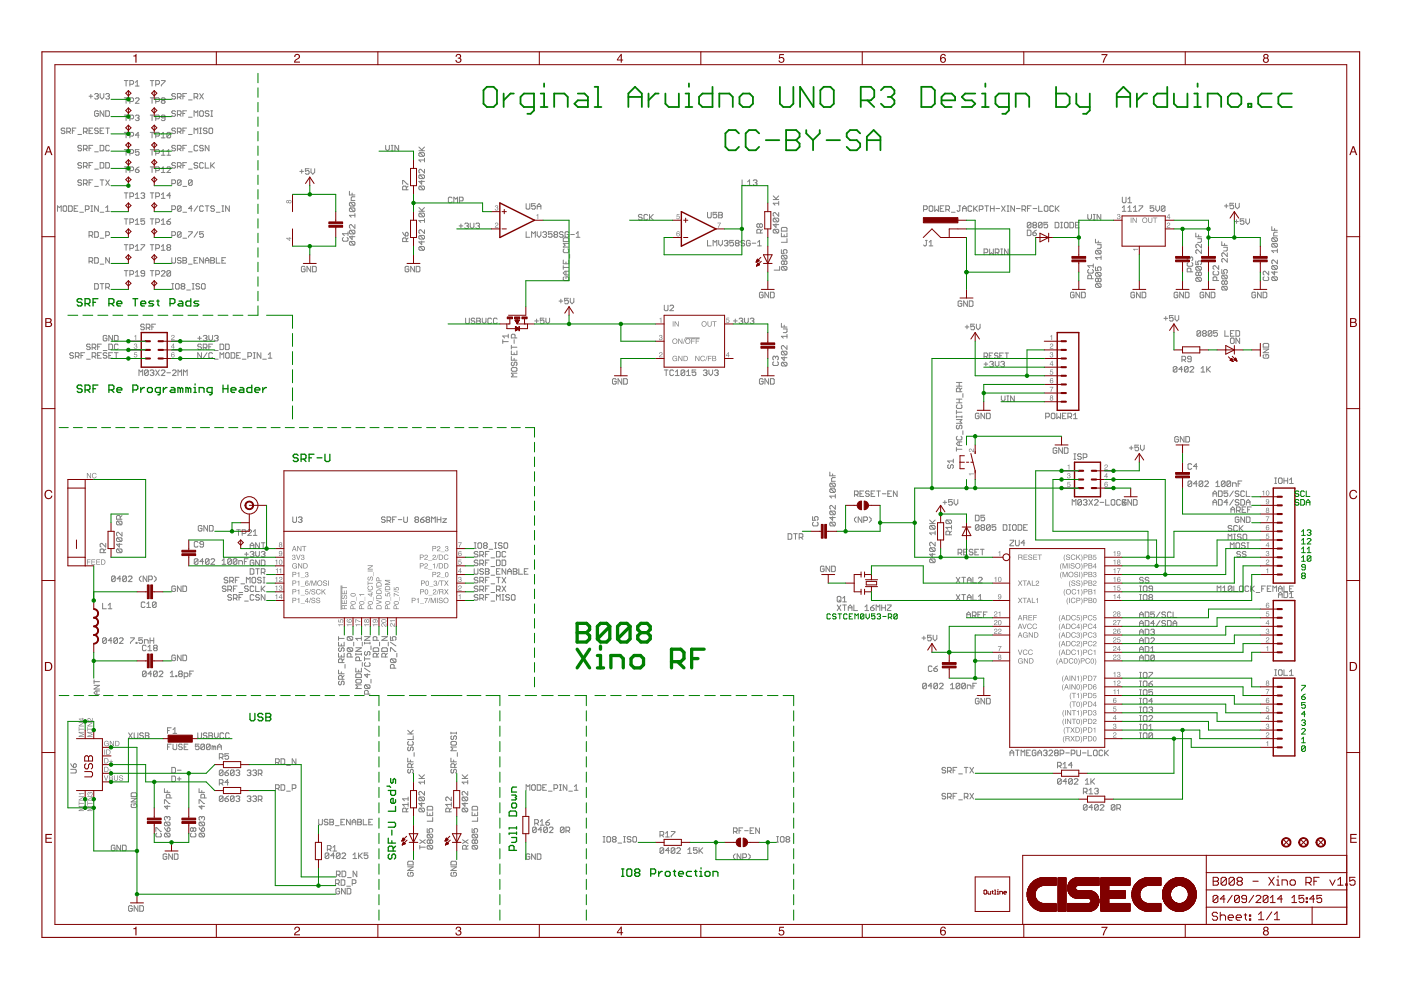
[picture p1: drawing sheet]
<svg xmlns="http://www.w3.org/2000/svg" width="297mm" height="210mm" viewBox="0 0 297 210" stroke-linecap="round" stroke-linejoin="round" font-family="sans-serif">
<g fill="none" stroke="#808080" stroke-width=".21">
<path d="M63.6 36.3h.7M64 36v.7M65.5 35.8h-.8v.5l.5-.1 .3 .1v.4l-.2 .2h-.4l-.2-.2M65.9 35.8v.7l.4 .4 .4-.4v-.7M88.8 32h1.2M88.8 31.2l.8 .8M89 32.4l-.2 .2v.4l.2 .1h.8M89 37.1l-.2 .2v.4l.2 .2h.8M89 39.5l-.2 .1v.4l.2 .2h.8M89 32.4h.8l.2 .2v.4l-.2 .1M89 37.1h.8l.2 .2v.4l-.2 .2M89 39.5h.8l.2 .1v.4l-.2 .2"/>
<path d="M89 39.5l.8 .7M89 37.1l.8 .8M89 32.4l.8 .7M89.4 38.3v.8l-.6-.6h1.2M90 35.9v.8l-.8-.8-.4 .2v.4l.2 .2M90 33.5v.8M90 33.9h-1.2l.4 .4M90 31.2l-.6 .6M64.7 56.7l-.2-.2h-.4l-.2 .2v.7l.2 .2h.4l.2-.2v-.4h-.4M65.9 56.5v1.1l-.8-1.1v1.1M66.3 56.5h.6l.2 .2v.7l-.2 .2h-.6zM74.1 40.6v.7h1.1"/>
<path d="M74.3 51.2h.8l.1 .2v.4l-.1 .2M74.3 48.8h.8l.1 .2v.4l-.1 .2M74.3 44.1h.8l.1 .2v.4l-.1 .2M74.3 42.9l-.2 .2v.4l.2 .2h.8M74.3 51.2l-.2 .2v.4l.2 .2h.8M74.3 44.1l-.2 .2v.4l.2 .2h.8M74.3 48.8l-.2 .2v.4l.2 .2h.8M74.3 42.9h.8l.1 .2v.4l-.1 .2M74.3 51.2l.8 .8M74.3 48.8l.8 .8M74.3 44.1l.8 .8M74.3 42.9l.8 .8"/>
<path d="M74.7 50v.8l-.6-.6h1.1M74.7 40.9v.4M75.2 47.6v.8l-.7-.8-.4 .2v.4l.2 .2M75.2 45.3v.8M75.2 45.7h-1.1l.4 .4M75.2 41.7h-.5l-.2 .2v.6h.7M86.7 56.7l-.2-.2h-.4l-.2 .2v.7l.2 .2h.4l.2-.2v-.4h-.4M87.9 56.5v1.1l-.8-1.1v1.1M88.2 56.5h.6l.2 .2v.7l-.2 .2h-.6zM88.8 44.8h1.2M88.8 44l.8 .8M89 52.3l-.2 .2v.4l.2 .2h.8"/>
<path d="M89 45.2l-.2 .2v.4l.2 .2h.8M89 49.9l-.2 .2v.4l.2 .2h.8M89 52.3h.8l.2 .2v.4l-.2 .2M89 45.2h.8l.2 .2v.4l-.2 .2M89 49.9h.8l.2 .2v.4l-.2 .2M89 52.3l.8 .8M89 49.9l.8 .8M89 45.2l.8 .8M89.4 51.1v.8l-.6-.6h1.2M90 48.7v.8l-.8-.8-.4 .2v.4l.2 .2M90 46.4v.8M90 46.8h-1.2l.4 .4"/>
<path d="M90 44l-.6 .6M111.5 49.1v1.2h.8M112.7 50.3v-1.2l.4 .4 .4-.4v1.2M113.9 49.1v.8l.4 .4 .4-.4v-.8M115.1 49.3l.2-.2h.4l.2 .2-.2 .4M115.5 49.7h.2M115.7 49.7l.2 .2-.2 .4h-.4l-.2-.2M117.1 49.1h-.8v.6l.3-.2 .5 .2v.4l-.3 .2h-.3l-.2-.2M117.6 49.7l-.1-.2 .1-.4h.4l.2 .2-.2 .4M117.6 49.7l-.1 .2 .1 .4h.4l.2-.2-.2-.4M117.6 49.7h.4M119.4 49.3l-.2-.2h-.4l-.2 .2 .2 .4h.4l.2 .2-.2 .4h-.4l-.2-.2"/>
<path d="M120.6 49.3l-.2-.2h-.4l-.2 .2v.8l.2 .2h.4l.2-.2v-.4h-.4M121 49.7h.8M122.2 50.3h.8M122.2 49.5l.4-.4v1.2M150 51v1.1h.8M151.2 52.1v-1.1l.4 .4 .4-.4v1.1M152.4 51v.8l.4 .3 .4-.3v-.8M153.6 51.2l.2-.2h.3l.2 .2-.2 .4M153.9 51.6h.2M154.1 51.6l.2 .2-.2 .3h-.3l-.2-.2M155.5 51h-.8v.6l.4-.2 .4 .2v.3l-.2 .2h-.4l-.2-.2M156.1 51.6l-.2 .2 .2 .3h.4l.2-.2-.2-.3"/>
<path d="M156.1 51.6l-.2-.2 .2-.4h.4l.2 .2-.2 .4M156.1 51.6h.4M157.9 51.2l-.2-.2h-.4l-.2 .2 .2 .4h.4l.2 .2-.2 .3h-.4l-.2-.2M159.1 51.2l-.2-.2h-.4l-.2 .2v.7l.2 .2h.4l.2-.2v-.3h-.4M159.5 51.6h.8M160.6 51.4l.4-.4v1.1M160.6 52.1h.8M163.9 42.3h1.2M163.9 41.5l.8 .8M164.1 48.6l-.2 .2v.4l.2 .2h.8M164.1 46.2l-.2 .2v.4l.2 .2h.8M164.1 48.6h.8l.2 .2v.4l-.2 .2"/>
<path d="M164.1 46.2h.8l.2 .2v.4l-.2 .2M164.1 48.6l.8 .8M164.1 46.2l.8 .8M164.5 47.4v.8l-.6-.6h1.2M165.1 43.1h-1.2l.4 .4M165.1 45.1v.7l-.8-.7-.4 .2v.4l.2 .1M165.1 42.7v.8M165.1 41.5l-.6 .6M165.7 48.4l.2-.2h.7l.3 .2v.6h-1.2zM165.7 49.4v.8h1.2v-.8M165.7 52.9v.8h.6l-.2-.4 .2-.4h.3l.3 .2v.4l-.3 .2M165.9 56.5l-.2 .2v.4l.2 .2h.7"/>
<path d="M165.9 54.1l-.2 .2v.4l.2 .2h.7M165.9 56.5h.7l.3 .2v.4l-.3 .2M165.9 54.1h.7l.3 .2v.4l-.3 .2M165.9 56.5l.7 .8M165.9 54.1l.7 .8M166.3 55.5l-.2-.2-.4 .2v.4l.2 .2 .4-.2M166.3 55.5l.2-.2 .4 .2v.4l-.3 .2-.3-.2M166.3 49.8v.4M166.3 55.5v.4M166.9 50.6v.8h-1.2M195.8 44.4h.6l.2-.2v-.4l-.2-.2h-.6v1.2M197 43.8l.2-.2h.4l.2 .2v.8l-.2 .2h-.4l-.2-.2z"/>
<path d="M198.2 43.6v1.2l.4-.4 .4 .4v-1.2M199.3 44.2h.4M200.1 43.6h-.8v1.2h.8M200.5 44.4h.6l.2-.2v-.4l-.2-.2h-.6v1.2M200.9 44.4l.4 .4M201.7 45h.8M203.3 43.6h.4M203.5 43.6v1l-.2 .2-.4-.2M204.1 44.2h.8M204.1 44.8v-.8l.4-.4 .4 .4v.8M206 43.8l-.2-.2h-.3l-.2 .2v.8l.2 .2h.3l.2-.2M206.4 43.6v1.2"/>
<path d="M206.6 44.2l.6 .6M207.2 43.6l-.8 .8M207.6 44.4h.6l.2-.2v-.4l-.2-.2h-.6v1.2M208.8 43.6h.8M209.2 43.6v1.2M210 44.2h.8M210 43.6v1.2M210.8 43.6v1.2M211.2 44.2h.7M212.3 43.6l.8 1.2M213.1 43.6l-.8 1.2M213.5 44.8h.4"/>
<path d="M213.5 43.6h.4M213.7 43.6v1.2M215.1 43.6v1.2l-.8-1.2v1.2M215.5 44.2h.8M216.7 44.4h.6l.2-.2v-.4l-.2-.2h-.6v1.2M217.1 44.4l.4 .4M217.8 44.2h.4M218.6 47.3l-.8 .8M218.6 47.3l-.2-.2h-.4l-.2 .2v.8M218.6 47.3v.8l-.2 .2h-.4l-.2-.2M218.6 43.6h-.8v1.2M219 44.2h.8"/>
<path d="M219.2 47.7l-.2-.2 .2-.4h.4l.2 .2-.2 .4M219.2 47.7l-.2 .2 .2 .4h.4l.2-.2-.2-.4M219.2 47.7h.4M220.2 43.6v1.2h.8M220.9 47.3l-.2-.2h-.3l-.2 .2v.8M220.9 47.3v.8l-.2 .2h-.3l-.2-.2M220.9 47.3l-.7 .8M221.4 43.8l.2-.2h.4l.2 .2v.8l-.2 .2h-.4l-.2-.2zM222.1 47.1h-.8v.6l.4-.2 .4 .2v.4l-.2 .2h-.4l-.2-.2M223.4 43.8l-.2-.2h-.4l-.2 .2v.8l.2 .2h.4l.2-.2M223.7 47.1h.6l.2 .2v.8l-.2 .2h-.6zM223.8 43.6v1.2"/>
<path d="M224 44.2l.5 .6M224.5 43.6l-.7 .8M224.9 47.1h.4M224.9 48.3h.4M225.1 47.1v1.2M225.9 47.1h.4l.2 .2v.8l-.2 .2h-.4l-.2-.2v-.8zM226.8 47.1h.6l.2 .2v.8l-.2 .2h-.6zM228 47.7h.4M228.8 47.1h-.8v1.2h.8M232.3 56.6v.8h.6l-.2-.4 .2-.4h.4l.1 .2v.4l-.1 .2M232.3 50.7v.8h1.1M232.5 53.1l-.2 .2v.4l.2 .1h.8"/>
<path d="M232.5 57.8l-.2 .2v.4l.2 .2h.8M232.5 53.1h.8l.1 .2v.4l-.1 .1M232.5 57.8h.8l.1 .2v.4l-.1 .2M232.5 57.8l.8 .8M232.5 53.1l.8 .7M232.7 51.9h.7v.6l-.1 .2h-.6M232.9 59.2l-.2-.2-.4 .2v.4l.2 .2 .4-.2M232.9 59.2l.1-.2 .4 .2v.4l-.1 .2-.4-.2M232.9 51.1v.4M232.9 59.2v.4M233.4 54.3v.7M233.4 54.6h-1.1l.4 .4"/>
<path d="M238 44l.3-.4v1.2M238 44.8h.7M239.1 44.8h.8M239.1 44l.4-.4v1.2M240.3 44.8h.8M240.3 44l.4-.4v1.2M241.5 43.6h.8v.2l-.8 .8v.2M244.6 43.6h-.7v.6l.3-.2 .4 .2v.4l-.2 .2h-.3l-.2-.2M245 43.6v.8l.4 .4 .4-.4v-.8M247 43.8v.8l-.2 .2h-.4l-.2-.2M247 43.8l-.2-.2h-.4l-.2 .2v.8M247 43.8l-.8 .8"/>
<path d="M253.5 49.4v.8h1.2M253.5 55.3v.8h.6l-.2-.4 .2-.4h.4l.2 .2v.4l-.2 .2M253.7 56.5l-.2 .2v.4l.2 .2h.8M253.7 56.5h.8l.2 .2v.4l-.2 .2M253.7 58.9l-.2 .2v.4l.2 .1h.8M253.7 58.9h.8l.2 .2v.4l-.2 .1M253.7 58.9l.8 .7M253.7 56.5l.8 .8M253.9 50.6h.8v.6l-.2 .2h-.6M254.1 57.9l-.2-.2-.4 .2v.4l.2 .2 .4-.2M254.1 57.9l.2-.2 .4 .2v.4l-.2 .2-.4-.2M254.1 49.8v.4"/>
<path d="M254.1 57.9v.4M254.7 53v.7l-.8-.7-.4 .2v.4l.2 .1M254.7 51.8v.8l-.8-.8-.4 .2v.4l.2 .2M259 51.2v.8h1.2M259 57.1v.8h.6l-.2-.3 .2-.5h.4l.2 .3v.3l-.2 .2M259.2 58.3l-.2 .2v.4l.2 .2h.8M259.2 58.3h.8l.2 .2v.4l-.2 .2M259.2 58.3l.8 .8M259.4 52.4h.8v.6l-.2 .2h-.6M259.6 43.7h.8M259.6 59.7l-.2-.2-.4 .2v.4l.2 .2 .4-.2M259.6 59.7l.2-.2 .4 .2v.4l-.2 .2-.4-.2"/>
<path d="M259.6 51.6v.4M259.6 59.7v.4M260 43.3v.8M260.2 53.6v.8l-.8-.8-.4 .2v.4l.2 .2M260.2 54.8v.8l-.8-.8-.4 .2v.4l.2 .2M261.6 43.1h-.8v.6l.4-.2 .4 .2v.4l-.2 .2h-.4l-.2-.2M262 43.1v.8l.4 .4 .3-.4v-.8M269.6 48v.8h1.2M269.8 58.7l-.2 .2v.4l.2 .2h.8M269.8 50.4l-.2 .2v.4l.2 .2h.8M269.8 51.6l-.2 .2v.4l.2 .2h.8M269.8 56.3l-.2 .2v.4l.2 .2h.8"/>
<path d="M269.8 58.7h.8l.2 .2v.4l-.2 .2M269.8 50.4h.8l.2 .2v.4l-.2 .2M269.8 51.6h.8l.2 .2v.4l-.2 .2M269.8 56.3h.8l.2 .2v.4l-.2 .2M269.8 58.7l.8 .8M269.8 56.3l.8 .8M269.8 51.6l.8 .8M269.8 50.4l.8 .8M270.2 57.5v.8l-.6-.6h1.2M270.2 48.5v.3M270.8 55.1v.8l-.8-.8-.4 .2v.4l.2 .2M270.8 52.8v.8"/>
<path d="M270.8 53.2h-1.2l.4 .4M270.8 49.2h-.6l-.2 .2v.6h.8M29.5 79.6v-1.2l.3 .4 .4-.4v1.2M31.4 78.6l-.2-.2h-.4l-.2 .2v.8M31.4 78.6v.8l-.2 .2h-.4l-.2-.2M31.4 78.6l-.8 .8M31.8 78.6l.2-.2h.4l.2 .2-.2 .4M32.2 79h.2M32.4 79l.2 .2-.2 .4h-.4l-.2-.2M33 78.4l.8 1.2M33.8 78.4l-.8 1.2M34.2 78.6l.2-.2h.4l.2 .2v.2l-.8 .8h.8"/>
<path d="M35.4 79h.8M36.6 78.6l.1-.2h.4l.2 .2v.2l-.7 .8h.7M37.7 79.6v-1.2l.4 .4 .4-.4v1.2M38.9 79.6v-1.2l.4 .4 .4-.4v1.2M108.4 74.4v.8h1.2v-.8M108.4 73.2v.8M108.4 75.6v.8h1.2M108.4 73.6h1.2M108.6 76.8l-.2 .2v.3l.2 .3 .4-.3v-.3l.2-.2 .4 .2v.3l-.2 .3M108.6 77.9h.8l.2 .2v.4l-.2 .2h-.8l-.2-.2v-.4zM109 72v.8M109 74.8v.4"/>
<path d="M109 76v.4M109.2 71.6v-.5l-.2-.2h-.4l-.2 .2v.5h1.2M109.6 79.1h-1.2l.4 .4-.4 .4h1.2M118.5 63.8h.8M118.9 63.4v.8M120.5 63.2h-.8v.6l.4-.2 .4 .2v.4l-.2 .2h-.4l-.2-.2M120.9 63.2v.8l.4 .4 .4-.4v-.8M140.8 78.4h.8M141.2 78.4v1.2M142.8 78.6l-.2-.2h-.4l-.2 .2v.8l.2 .2h.4l.2-.2M143.2 79.6h.8M143.2 78.8l.4-.4v1.2"/>
<path d="M145.2 78.6l-.2-.2h-.4l-.2 .2v.8M145.2 78.6v.8l-.2 .2h-.4l-.2-.2M145.2 78.6l-.8 .8M145.6 79.6h.8M145.6 78.8l.4-.4v1.2M147.5 78.4h-.8v.6l.5-.2 .3 .2v.4l-.2 .2h-.3l-.3-.2M149.1 78.6l.2-.2h.4l.2 .2-.2 .4M149.5 79h.2M149.7 79l.2 .2-.2 .4h-.4l-.2-.2M150.3 78.4v.8l.4 .4 .4-.4v-.8M151.5 78.6l.2-.2h.4l.2 .2-.2 .4M151.9 79h.2"/>
<path d="M152.1 79l.2 .2-.2 .4h-.4l-.2-.2M161.8 62.1l-.2-.1h-.4l-.2 .1v.8l.2 .2h.4l.2-.2v-.4h-.4M163 62v1.1l-.8-1.1v1.1M163.4 62h.6l.1 .1v.8l-.1 .2h-.6zM165.7 68.6v.7h1.2M165.9 74.5l-.2 .2v.4l.2 .1h.7M165.9 76.8l-.2 .2v.4l.2 .2h.7M165.9 74.5h.7l.3 .2v.4l-.3 .1M165.9 76.8h.7l.3 .2v.4l-.3 .2M165.9 76.8l.7 .8M165.9 74.5l.7 .7M166.1 69.7h.8v.6l-.3 .2h-.5"/>
<path d="M166.3 68.9v.4M166.3 75.6v.8l-.6-.6h1.2M166.9 73.3v.8l-.8-.8-.4 .2v.4l.2 .2M166.9 70.9v.8M166.9 71.3h-1.2l.4 .4M203.9 64l-.2-.2h-.4l-.2 .2v.8l.2 .2h.4l.2-.2v-.4h-.4M204.6 69.3h.8M205 68.9v.8M205.1 63.8v1.2l-.8-1.2v1.2M205.5 63.8h.6l.2 .2v.8l-.2 .2h-.6zM206.6 68.7h-.8v.6l.4-.2 .4 .2v.4l-.2 .2h-.4l-.2-.2M207 68.7v.8l.4 .4 .4-.4v-.8"/>
<path d="M227.7 62.1l-.2-.1h-.3l-.2 .1v.8l.2 .2h.3l.2-.2v-.4h-.3M228.9 62v1.1l-.8-1.1v1.1M229.3 62h.6l.2 .1v.8l-.2 .2h-.6zM232.5 60.2h.8l.1 .1v.4l-.1 .2M232.5 60.2l-.2 .1v.4l.2 .2h.8M232.5 60.2l.8 .7M240.6 62.1l-.2-.1h-.4l-.2 .1v.8l.2 .2h.4l.2-.2v-.4h-.4M241.7 62v1.1l-.7-1.1v1.1M242.1 62h.6l.2 .1v.8l-.2 .2h-.6zM246.8 67.5h.8M247.2 67.1v.8M248.7 66.9h-.8v.6l.4-.2 .4 .2v.4l-.2 .2h-.3l-.3-.2"/>
<path d="M249.1 66.9v.8l.4 .4 .4-.4v-.8M249.5 77.9l-.2-.2h-.3l-.2 .2v.8M249.5 77.9v.8l-.2 .2h-.3l-.2-.2M249.5 77.9l-.7 .8M249.7 62.1l-.2-.1h-.4l-.2 .1v.8l.2 .2h.4l.2-.2v-.4h-.4M250.7 78.3h-.8l.6-.6v1.2M250.9 62v1.1l-.8-1.1v1.1M251.3 62h.6l.2 .1v.8l-.2 .2h-.6zM251.9 77.9v.8l-.2 .2h-.4l-.2-.2M251.9 77.9l-.2-.2h-.4l-.2 .2v.8M251.9 77.9l-.8 .8M252.3 77.9l.2-.2h.4l.2 .2v.2l-.8 .8h.8"/>
<path d="M254.6 70.3v.8l-.2 .2h-.4l-.2-.2M254.6 70.3l-.2-.2h-.4l-.2 .2v.8M254.6 70.3l-.8 .8M254.7 78.9h.7M254.7 78.1l.4-.4v1.2M255.2 70.7l-.2-.2 .2-.4h.3l.3 .2-.3 .4M255.2 70.7l-.2 .2 .2 .4h.3l.3-.2-.3-.4M255.2 70.7h.3M255.2 62.1l-.2-.1h-.4l-.2 .1v.8l.2 .2h.4l.2-.2v-.4h-.4M255.8 77.7v1.2M256 78.3l.6 .6M256.4 62v1.1l-.8-1.1v1.1"/>
<path d="M256.6 77.7l-.8 .8M256.8 62h.6l.2 .1v.8l-.2 .2h-.6zM256.9 70.3v.8l-.2 .2h-.4l-.1-.2M256.9 70.3l-.2-.2h-.4l-.1 .2v.8M256.9 70.3l-.7 .8M258.1 70.1h-.8v.6l.4-.2 .4 .2v.4l-.2 .2h-.4l-.2-.2M259.2 60.7h.8l.2 .2v.4l-.2 .2M259.2 60.7l-.2 .2v.4l.2 .2h.8M259.2 60.7l.8 .8M259.7 70.1v1.2h.8M260.9 70.7h.4M261.7 70.1h-.8v1.2h.8"/>
<path d="M262 70.1h.6l.2 .2v.8l-.2 .2h-.6zM266.2 62.1l-.2-.1h-.4l-.2 .1v.8l.2 .2h.4l.2-.2v-.4h-.4M267.4 62v1.1l-.8-1.1v1.1M267.8 62h.6l.2 .1v.8l-.2 .2h-.6zM267.8 74h1.2l-1.2 .8h1.2M268 75.2l-.2 .2v.4l.2 .1h.8l.2-.1v-.4l-.2-.2h-.4v.4M268 72.8h.8l.2 .2v.6h-1.2v-.6zM130.6 80.5l-.1-.2h-.5l-.1 .2v.8l.1 .1h.5l.1-.1v-.4h-.3M131.8 80.3v1.1l-.8-1.1v1.1M132.2 80.3h.6l.2 .2v.8l-.2 .1h-.6zM161.8 80.5l-.2-.2h-.4l-.2 .2v.8l.2 .1h.4l.2-.1v-.4h-.4M163 80.3v1.1l-.8-1.1v1.1"/>
<path d="M163.4 80.3h.6l.1 .2v.8l-.1 .1h-.6zM202.8 95.2h1.1M202.8 87v.8M202.8 88.2v.4M202.8 94.9v.8M202.8 89h1.1l-.3 .4 .3 .3h-1.1M202.8 88.4h1.1M202.8 87.4h1.1M202.8 85.4h1.1M202.8 84.6h1.1M202.8 81.9h1.1M202.8 81.1h1.1"/>
<path d="M203 85.8l-.2 .2v.4l.2 .2h.8l.1-.2v-.4l-.1-.2M203 90.1l-.2 .2v.4l.4 .2 .2-.2v-.4l.4-.2 .1 .2v.4l-.1 .2M203 92.5l-.2 .2v.4l.2 .2h.8l.1-.2v-.4l-.1-.2M203.4 81.1v.8M203.4 84.6v.8M203.4 93.7v.8M203.6 83.1v-.6l-.2-.2h-.4l-.2 .2v.6h1.1M203.9 93.7h-.7l-.4 .4 .4 .4h.7M203.9 88.2v.4M203.9 82.3l-.3 .4M204.2 83.5v.7M204.2 91.3v.8"/>
<path d="M207.6 87.8l-.2-.2h-.4l-.2 .2v.8l.2 .2h.4l.2-.2v-.4h-.4M208.8 87.6v1.2l-.8-1.2v1.2M209.2 87.6h.6l.2 .2v.8l-.2 .2h-.6zM224.1 95.1l-.2-.2h-.4l-.2 .2v.8l.2 .2h.4l.2-.2v-.4h-.4M225.3 94.9v1.2l-.8-1.2v1.2M225.7 94.9h.6l.1 .2v.8l-.1 .2h-.6zM239.4 95h.8M239.8 94.6v.8M241.4 94.4h-.8v.6l.4-.2 .4 .2v.4l-.2 .2h-.4l-.2-.2M241.8 94.4v.8l.4 .4 .4-.4v-.8M249.9 92.8l-.2-.2h-.4l-.2 .2v.7l.2 .2h.4l.2-.2v-.4h-.5M251 92.6v1.1l-.7-1.1v1.1"/>
<path d="M251.4 92.6h.6l.2 .2v.7l-.2 .2h-.6zM24.9 110.5l-.2 .2v.4l.2 .2h.8M24.9 116.4l-.2 .2v.4l.2 .2h.8M24.9 114l-.2 .2v.4l.2 .2h.8M24.9 116.4h.8l.2 .2v.4l-.2 .2M24.9 110.5h.8l.2 .2v.4l-.2 .2M24.9 114h.8l.2 .2v.4l-.2 .2M24.9 116.4l.8 .8M24.9 114l.8 .8M24.9 110.5l.8 .8M25.3 115.2v.8l-.6-.6h1.2M25.5 110.1v-.6l-.2-.2h-.4l-.2 .2v.6h1.2"/>
<path d="M25.9 112.9v.7l-.8-.7-.4 .2v.3l.2 .2M25.9 109.3l-.4 .4M42 118.7l-.2-.2h-.4l-.2 .2v.7M42 118.7v.7l-.2 .3h-.4l-.2-.3M42 118.7l-.8 .7M43.2 119.1h-.8l.5-.6v1.2M44.3 118.7l-.2-.2h-.3l-.2 .2v.7M44.3 118.7v.7l-.2 .3h-.3l-.2-.3M44.3 118.7l-.7 .7M44.7 118.7l.2-.2h.4l.2 .2v.2l-.8 .8h.8M47.1 119.7h.8M47.1 118.9l.4-.4v1.2"/>
<path d="M49.1 118.7l-.2-.2h-.4l-.2 .2v.7M49.1 118.7v.7l-.2 .3h-.4l-.2-.3M49.1 118.7l-.8 .7M50.2 118.7v.7l-.2 .3h-.3l-.3-.3M50.2 118.7l-.2-.2h-.3l-.3 .2v.7M50.2 118.7l-.8 .7M50.6 119.7v-.8h.6l.2 .2v.6M51.8 119.1h.4M52.6 118.5h-.8v1.2M81.7 109.8l-.2-.2h-.4l-.2 .4 .2 .2h.4l.2 .4-.2 .2h-.4l-.2-.2M82.1 110.4h.6l.1-.2v-.4l-.1-.2h-.6v1.2M82.4 110.4l.4 .4"/>
<path d="M83.2 110.2h.4M84 109.6h-.8v1.2M84.4 110.2h.8M85.6 109.6v1l.2 .2h.4l.2-.2v-1M88.2 110.2l-.2-.2 .2-.4h.4l.2 .2-.2 .4M88.2 110.2h.4M88.2 110.2l-.2 .2 .2 .4h.4l.2-.2-.2-.4M89.2 110.2h.5l.2 .4-.2 .2h-.4l-.1-.2zM89.9 109.6l-.7 .6M90.5 110.2l-.2-.2 .2-.4h.4l.2 .2-.2 .4M90.5 110.2h.4M90.5 110.2l-.2 .2 .2 .4h.4l.2-.2-.2-.4"/>
<path d="M91.5 110.8v-1.2l.4 .4 .4-.4v1.2M92.7 110.2h.8M92.7 109.6v1.2M93.5 109.6v1.2M93.9 110h.8l-.8 .8h.8M175.9 100.1v.8h1.2M176.1 102.4l-.2 .2v.4l.2 .2h.8M176.1 103.6l-.2 .2v.4l.2 .2h.8M176.1 108.4l-.2 .1v.4l.2 .2h.8M176.1 110.7l-.2 .2v.4l.2 .2h.8M176.1 102.4h.8l.2 .2v.4l-.2 .2M176.1 103.6h.8l.2 .2v.4l-.2 .2"/>
<path d="M176.1 108.4h.8l.2 .1v.4l-.2 .2M176.1 110.7h.8l.2 .2v.4l-.2 .2M176.1 110.7l.8 .8M176.1 108.4l.8 .7M176.1 103.6l.8 .8M176.1 102.4l.8 .8M176.5 109.5v.8l-.6-.6h1.2M176.5 100.5v.4M177.1 107.2v.7l-.8-.7-.4 .2v.4l.2 .1M177.1 101.3h-.6l-.2 .2v.5h.8M177.1 104.8v.8M177.1 105.2h-1.2l.4 .4"/>
<path d="M181.5 109.6l-.3 .4v.4l.3 .4M182.7 109.6v1.2l-.8-1.2v1.2M183.1 110.4h.6l.2-.2v-.4l-.2-.2h-.6v1.2M184.3 109.6l.4 .4v.4l-.4 .4M197.1 111h1.2M197.1 110.3l.8 .7M197.3 118.5h.8l.2 .2v.4l-.2 .2M197.3 118.5l-.2 .2v.4l.2 .2h.8M197.3 111.4l-.2 .2v.4l.2 .2h.8M197.3 116.1l-.2 .3v.3l.2 .2h.8M197.3 111.4h.8l.2 .2v.4l-.2 .2M197.3 116.1h.8l.2 .3v.3l-.2 .2"/>
<path d="M197.3 118.5l.8 .8M197.3 116.1l.8 .8M197.3 111.4l.8 .8M197.7 117.3v.8l-.6-.6h1.2M198.3 115v.8l-.8-.8-.4 .2v.3l.2 .3M198.3 112.6v.8M198.3 113h-1.2l.4 .4M198.3 110.3l-.6 .5M199.9 106.5h.8M200.3 106.1v.8M201.9 105.9h-.8v.6l.4-.2 .4 .2v.4l-.2 .2h-.4l-.2-.2M202.3 105.9v.8l.4 .4 .4-.4v-.8"/>
<path d="M207.6 111.5l-.2-.2h-.4l-.2 .2v.7M207.6 111.5v.7l-.2 .2h-.4l-.2-.2M207.6 111.5l-.8 .7M208.2 111.8l-.2-.1 .2-.4h.4l.2 .2-.2 .3M208.2 111.8l-.2 .2 .2 .4h.4l.2-.2-.2-.4M208.2 111.8h.4M210 111.5l-.2-.2h-.4l-.2 .2v.7M210 111.5v.7l-.2 .2h-.4l-.2-.2M210 111.5l-.8 .7M211.1 111.3h-.7v.5l.3-.1 .4 .1v.4l-.2 .2h-.4l-.1-.2M212.7 111.3h.6l.2 .2v.7l-.2 .2h-.6zM213.9 111.3h.4"/>
<path d="M213.9 112.4h.4M214.1 111.3v1.1M214.9 111.3h.4l.2 .2v.7l-.2 .2h-.4l-.2-.2v-.7zM215.9 111.3h.6l.1 .2v.7l-.1 .2h-.6zM217 111.8h.4M217.8 111.3h-.8v1.1h.8M227.3 107.1v-1.2l.4 .4 .4-.4v1.2M229.3 106.1l-.2-.2h-.4l-.2 .2v.8M229.3 106.1v.8l-.2 .2h-.4l-.2-.2M229.3 106.1l-.8 .8M229.7 106.1l.2-.2h.4l.2 .2-.2 .4M230.1 106.5h.2"/>
<path d="M230.3 106.5l.2 .2-.2 .4h-.4l-.2-.2M230.9 105.9l.7 1.2M231.6 105.9l-.7 1.2M232.1 106.1l.1-.2h.4l.2 .2v.2l-.7 .8h.7M233.2 106.5h.8M234.4 105.9v1.2h.8M235.8 105.9h.4l.2 .2v.8l-.2 .2h-.4l-.2-.2v-.8zM237.6 106.1l-.2-.2h-.4l-.2 .2v.8l.2 .2h.4l.2-.2M238 106.1l.1-.2h.4l.2 .2M238 105.9v1.2M238.1 106.5l.6 .6M238.3 106.5h.4v.4l-.2 .2h-.4l-.1-.2"/>
<path d="M238.7 105.9l-.7 .8M239.9 105.9v1.2l-.8-1.2v1.2M240.3 105.9h.6l.2 .2v.8l-.2 .2h-.6zM252.7 102.2l-.2-.2h-.4l-.2 .2v.8M252.7 102.2v.8l-.2 .2h-.4l-.2-.2M252.7 102.2l-.8 .8M253.8 102.6h-.8l.6-.6v1.2M255 102.2l-.2-.2h-.4l-.2 .2v.8M255 102.2v.8l-.2 .2h-.4l-.2-.2M255 102.2l-.8 .8M255.4 102.2l.2-.2h.4l.2 .2v.2l-.8 .8h.8M257.8 103.2h.8"/>
<path d="M257.8 102.4l.4-.4v1.2M259.7 102.2l-.2-.2h-.3l-.2 .2v.8M259.7 102.2v.8l-.2 .2h-.3l-.2-.2M259.7 102.2l-.7 .8M260.9 102.2l-.2-.2h-.4l-.2 .2v.8M260.9 102.2v.8l-.2 .2h-.4l-.2-.2M260.9 102.2l-.8 .8M261.3 103.2v-.8h.6l.2 .2v.6M262.5 102.6h.4M263.3 102h-.8v1.2M22.5 135.4l-.1-.2h-.4l-.2 .2v.8M22.5 135.4v.8l-.1 .2h-.4l-.2-.2"/>
<path d="M22.5 135.4l-.7 .8M23.7 135.8h-.8l.6-.6v1.2M24.4 122.3l-.2-.2h-.3l-.2 .2v.8M24.4 122.3v.8l-.2 .2h-.3l-.2-.2M24.4 122.3l-.7 .8M24.9 135.4l-.2-.2h-.4l-.2 .2v.8M24.9 135.4v.8l-.2 .2h-.4l-.2-.2M24.9 135.4l-.8 .8M25.3 135.4l.2-.2h.4l.2 .2v.2l-.8 .8h.8M25.6 122.7h-.8l.6-.6v1.2M26.8 122.3l-.2-.2h-.4l-.2 .2v.8M26.8 122.3v.8l-.2 .2h-.4l-.2-.2"/>
<path d="M26.8 122.3l-.8 .8M27.2 122.3l.2-.2h.4l.2 .2v.2l-.8 .8h.8M27.7 135.2h.7v.2l-.7 .8v.2M28.9 136.2h.1v.2h-.1zM30 122.1l-.5 .4v.4l.5 .4M30.2 135.2h-.8v.6l.4-.2 .4 .2v.4l-.2 .2h-.4l-.2-.2M30.6 136.4v-.8h.6l.2 .2v.6M31.1 122.1v1.2l-.7-1.2v1.2M31.5 122.9h.6l.2-.2v-.4l-.2-.2h-.6v1.2M31.8 135.8h.8M31.8 135.2v1.2M32.6 135.2v1.2"/>
<path d="M32.7 122.1l.4 .4v.4l-.4 .4M174.7 120.2l-.2-.2h-.4l-.2 .2v.8l.2 .2h.4l.2-.2v-.4h-.4M175.9 120v1.2l-.8-1.2v1.2M176.3 120h.6l.2 .2v.8l-.2 .2h-.6zM177.5 128.3l.8 1.2M178.3 128.3l-.8 1.2M178.7 128.3h.8M179.1 128.3v1.2M179.9 129.5v-.8l.4-.4 .3 .4v.8M179.9 128.9h.7M181 128.3v1.2h.8M183.4 129.5h.8"/>
<path d="M183.4 128.7l.4-.4v1.2M184.6 128.9h.6l.2 .4-.2 .2h-.4l-.2-.2zM185.4 128.3l-.8 .6M185.8 129.5v-1.2l.4 .4 .3-.4v1.2M186.9 128.9h.8M186.9 128.3v1.2M187.7 128.3v1.2M188.1 128.3h.8v.2l-.8 .8v.2h.8M195.5 135.3h.8M195.9 134.9v.8M197.4 134.7h-.7v.6l.3-.2 .4 .2v.4l-.1 .2h-.5l-.1-.2M197.8 134.7v.8l.4 .4 .4-.4v-.8"/>
<path d="M258.1 125.4v-1.2l.3 .4 .4-.4v1.2M259.2 124.6l.4-.4v1.2M259.2 125.4h.8M261.2 124.4v.8l-.2 .2h-.4l-.2-.2M261.2 124.4l-.2-.2h-.4l-.2 .2v.8M261.2 124.4l-.8 .8M261.6 124.2v1.2h.8M262.8 124.4l.2-.2h.4l.2 .2v.8l-.2 .2h-.4l-.2-.2zM264.8 124.4l-.2-.2h-.4l-.2 .2v.8l.2 .2h.4l.2-.2M265.2 124.2v1.2M265.3 124.8l.6 .6M265.9 124.2l-.7 .8"/>
<path d="M266.3 125.6h.8M267.5 124.8h.4M268.3 124.2h-.8v1.2M268.7 124.8h.4M269.5 124.2h-.8v1.2h.8M269.9 125.4v-1.2l.4 .4 .4-.4v1.2M271.1 124.8h.7M271.1 125.4v-.8l.3-.4 .4 .4v.8M272.2 124.2v1.2h.8M273.4 124.8h.4M274.2 124.2h-.8v1.2h.8M31 142.5l-.2-.2h-.4l-.2 .2v.8"/>
<path d="M31 142.5v.8l-.2 .2h-.4l-.2-.2M31 142.5l-.8 .8M32.2 142.9h-.8l.6-.6v1.2M33.3 142.5v.8l-.2 .2h-.4l-.1-.2M33.3 142.5l-.2-.2h-.4l-.1 .2v.8M33.3 142.5l-.7 .8M33.7 142.5l.2-.2h.4l.2 .2v.2l-.8 .8h.8M35.5 158.4h.4M36.1 143.5h.8M36.1 142.7l.4-.4v1.2M36.3 157.8h-.8v1.1M36.7 157.8v.9l.2 .2h.4l.2-.2v-.9"/>
<path d="M37.3 143.3h.2v.2h-.2zM38.1 142.9l-.2-.2 .2-.4h.4l.2 .2-.2 .4M38.1 142.9l-.2 .2 .2 .4h.4l.2-.2-.2-.4M38.1 142.9h.4M38.7 158l-.2-.2h-.4l-.2 .2 .2 .4h.4l.2 .2-.2 .3h-.4l-.2-.2M39.1 158.4h.3M39.1 143.5h.5l.2-.2v-.4l-.2-.2h-.5v1.1M39.8 157.8h-.7v1.1h.7M40.2 142.9h.4M41 142.3h-.8v1.2M42.2 157.8h-.8v.6l.4-.2 .4 .2v.3l-.2 .2h-.4l-.2-.2M43.4 158l-.2-.2h-.4l-.2 .2v.7"/>
<path d="M43.4 158v.7l-.2 .2h-.4l-.2-.2M43.4 158l-.8 .7M44.6 158l-.2-.2h-.4l-.2 .2v.7M44.6 158v.7l-.2 .2h-.4l-.2-.2M44.6 158l-.8 .7M45.3 158.4l-.3-.2v.7M45.3 158.4v.5M45.3 158.4l.3-.2 .1 .2v.5M46.1 158.4h.8M46.1 158.9v-.7l.4-.4 .4 .4v.7M196.4 145.1l-.2-.2h-.4l-.2 .2v.7M196.4 145.1v.7l-.2 .2h-.4l-.2-.2"/>
<path d="M196.4 145.1l-.8 .7M197.6 145.4h-.8l.6-.5v1.1M198.8 145.1l-.2-.2h-.4l-.2 .2v.7M198.8 145.1v.7l-.2 .2h-.4l-.2-.2M198.8 145.1l-.8 .7M199.2 145.1l.2-.2h.4l.2 .2v.1l-.8 .8h.8M201.5 146h.8M201.5 145.2l.4-.3v1.1M203.5 145.1v.7l-.2 .2h-.4l-.2-.2M203.5 145.1l-.2-.2h-.4l-.2 .2v.7M203.5 145.1l-.8 .7M204.7 145.1l-.2-.2h-.4l-.2 .2v.7"/>
<path d="M204.7 145.1v.7l-.2 .2h-.4l-.2-.2M204.7 145.1l-.8 .7M205.1 146v-.8h.6l.2 .2v.6M206.3 145.4h.4M207 144.9h-.7v1.1M207.6 148.3l-.2-.2h-.4l-.2 .2v.7l.2 .2h.4l.2-.2v-.3h-.4M208.8 148.1v1.1l-.8-1.1v1.1M209.2 148.1h.6l.2 .2v.7l-.2 .2h-.6zM214.1 159.6h.8M215.3 159h.8M215.7 159v1.2M217.7 159.6h.4"/>
<path d="M218.5 159h-.8v1.2h.8M219.6 159.3l-.1-.3h-.4l-.2 .3v.7l.2 .2h.4l.1-.2v-.4h-.4M220 159.6h.8M221.2 159.3l.2-.3h.4l.2 .3-.2 .3M221.6 159.6h.2M221.8 159.6l.2 .2-.2 .4h-.4l-.2-.2M222.4 159.3l.2-.3h.4l.2 .3v.1l-.8 .8h.8M223.8 159.6h.4M223.8 159.6l-.2-.2 .2-.4h.4l.2 .3-.2 .3M223.8 159.6l-.2 .2 .2 .4h.4l.2-.2-.2-.4M224.8 159.8h.5l.3-.2v-.3l-.3-.3h-.5v1.2M226 159.6h.7"/>
<path d="M227.1 159.8h.6l.2-.2v-.3l-.2-.3h-.6v1.2M228.3 159v1l.2 .2h.4l.2-.2v-1M229.5 159.6h.8M230.7 159v1.2h.8M232.1 159h.3l.2 .3v.7l-.2 .2h-.3l-.3-.2v-.7zM233.8 159.3l-.2-.3h-.4l-.2 .3v.7l.2 .2h.4l.2-.2M234.2 159v1.2M234.4 159.6l.6 .6M235 159l-.8 .8M15 163.1h1l.2 .2v.4l-.2 .2h-1M15 161.9l.6 .8M15.6 162.1l.4-.2 .2 .2v.4l-.2 .2h-.4z"/>
<path d="M34.9 167.2v.8h1.1M34.9 170.4v-.8h.2l.7 .8h.2M34.9 175.5l.6 .8M35.1 176.7l-.2 .2v.3l.2 .2h.7M35.1 174.3l-.2 .2v.4l.2 .2h.7M35.1 176.7h.7l.2 .2v.3l-.2 .2M35.1 174.3h.7l.2 .2v.4l-.2 .2M35.1 176.7l.7 .7M35.1 174.3l.7 .8M35.5 170.8v.7l-.6-.5h1.1M35.5 173.3l-.2-.2-.4 .2v.4l.2 .2M35.5 173.3l.1-.2 .4 .2v.4l-.2 .2"/>
<path d="M35.5 175.7l.3-.2 .2 .2v.4l-.2 .2h-.3zM35.5 167.6v.4M35.5 173.3v.2M36 169.2v-.6l-.2-.2h-.3l-.2 .2v.6h1.1M42.2 167.2v.8h1.2M42.2 170.4v-.8h.2l.8 .8h.2M42.2 175.5l.6 .8M42.4 174.3l-.2 .2v.4l.2 .2h.8M42.4 176.7l-.2 .2v.3l.2 .2h.8M42.4 174.3h.8l.2 .2v.4l-.2 .2M42.4 176.7h.8l.2 .2v.3l-.2 .2M42.4 176.7l.8 .7"/>
<path d="M42.4 174.3l.8 .8M42.8 170.8v.7l-.6-.5h1.2M42.8 173.3l-.2-.2-.4 .2v.4l.2 .2M42.8 173.3l.2-.2 .4 .2v.4l-.2 .2M42.8 175.7l.2-.2 .4 .2v.4l-.2 .2h-.4zM42.8 167.6v.4M42.8 173.3v.2M43.4 169.2v-.6l-.2-.2h-.4l-.2 .2v.6h1.2M47.3 163.5l-.2-.2h-.4l-.2 .2v.8M47.3 169l-.2-.2h-.4l-.2 .2v.7M47.3 163.5v.8l-.2 .1h-.4l-.2-.1M47.3 169v.7l-.2 .2h-.4l-.2-.2"/>
<path d="M47.3 169l-.8 .7M47.3 163.5l-.8 .8M47.7 163.9h.6l.2 .4-.2 .1h-.4l-.2-.1zM47.7 169.4h.6l.2 .3-.2 .2h-.4l-.2-.2zM48.5 168.8l-.8 .6M48.5 163.3l-.8 .6M49.6 169l-.2-.2h-.3l-.2 .2v.7M49.6 169v.7l-.2 .2h-.3l-.2-.2M49.6 163.5l-.2-.2h-.3l-.2 .2v.8M49.6 163.5v.8l-.2 .1h-.3l-.2-.1M49.6 169l-.7 .7M49.6 163.5l-.7 .8"/>
<path d="M50 169l.2-.2h.4l.2 .2-.2 .4M50 163.5l.2-.2h.4l.2 .2-.2 .4M50.4 169.4h.2M50.4 163.9h.2M50.6 169.4l.2 .1-.2 .4h-.4l-.2-.2M50.6 163.9l.2 .1-.2 .4h-.4l-.2-.1M52.4 169l.2-.2h.4l.2 .2-.2 .4M52.4 163.5l.2-.2h.4l.2 .2-.2 .4M52.8 169.4h.2M52.8 163.9h.2M53 169.4l.2 .1-.2 .4h-.4l-.2-.2M53 163.9l.2 .1-.2 .4h-.4l-.2-.1"/>
<path d="M53.6 169l.2-.2h.4l.2 .2-.2 .4M53.6 163.5l.2-.2h.4l.2 .2-.2 .4M54 169.4h.2M54 163.9h.2M54.2 169.4l.2 .1-.2 .4h-.4l-.2-.2M54.2 163.9l.2 .1-.2 .4h-.4l-.2-.1M54.8 169.5h.6l.1-.1v-.4l-.1-.2h-.6v1.1M54.8 164h.6l.1-.1v-.4l-.1-.2h-.6v1.1M55.2 169.5l.3 .4M55.2 164l.3 .4M88.8 165.1h1.2M88.8 164.3l.8 .8"/>
<path d="M89 169l-.2 .2v.4l.2 .2h.8M89 171.3l-.2 .3v.3l.2 .2h.8M89 169h.8l.2 .2v.4l-.2 .2M89 171.3h.8l.2 .3v.3l-.2 .2M89 171.3l.8 .8M89 169l.8 .8M89.4 170.2v.8l-.6-.6h1.2M90 167.8v.8l-.8-.8-.4 .2v.4l.2 .2M90 165.5v.7M90 165.8h-1.2l.4 .4M90 164.3l-.6 .5M90.6 175.7v.8h.5l-.1-.4 .1-.4h.4l.2 .2v.4l-.2 .2"/>
<path d="M90.6 172.1v.8h1.1v-.8M90.6 171.2l.2-.2h.7l.2 .2v.5h-1.1zM90.8 179.2l-.2 .2v.4l.2 .2h.7M90.8 179.2h.7l.2 .2v.4l-.2 .2M90.8 176.9l-.2 .2v.4l.2 .2h.7M90.8 176.9h.7l.2 .2v.4l-.2 .2M90.8 179.2l.7 .8M90.8 176.9l.7 .8M91.1 178.2l-.1-.1-.4 .1v.4l.2 .2 .3-.2M91.1 178.2l.2-.1 .4 .1v.4l-.2 .2-.4-.2M91.1 172.5v.4M91.1 178.2v.4"/>
<path d="M91.7 173.3v.8h-1.1M98 165.1h1.2M98 164.3l.8 .8M98.2 171.3l-.2 .3v.3l.2 .2h.8M98.2 171.3h.8l.2 .3v.3l-.2 .2M98.2 169l-.2 .2v.4l.2 .2h.8M98.2 169h.8l.2 .2v.4l-.2 .2M98.2 171.3l.8 .8M98.2 169l.8 .8M98.6 170.2v.8l-.6-.6h1.2M99.2 167.8v.8l-.8-.8-.4 .2v.4l.2 .2M99.2 165.8h-1.2l.4 .4"/>
<path d="M99.2 165.5v.7M99.2 164.3l-.6 .5M100.1 172.1v.8h1.2v-.8M100.1 175.7v.8h.6l-.2-.4 .2-.4h.4l.2 .2v.4l-.2 .2M100.3 179.2l-.2 .2v.4l.2 .2h.8M100.3 171h.8l.2 .2v.5h-1.2v-.5zM100.3 176.9l-.2 .2v.4l.2 .2h.8M100.3 179.2h.8l.2 .2v.4l-.2 .2M100.3 176.9h.8l.2 .2v.4l-.2 .2M100.3 179.2l.8 .8M100.3 176.9l.8 .8M100.7 178.2l-.2-.1-.4 .1v.4l.2 .2 .4-.2"/>
<path d="M100.7 178.2l.2-.1 .4 .1v.4l-.2 .2-.4-.2M100.7 172.5v.4M100.7 178.2v.4M101.3 173.3v.8h-1.2M113.7 175.6l-.2-.2h-.4l-.2 .2v.7M113.7 175.6v.7l-.2 .2h-.4l-.2-.2M113.7 175.6l-.8 .7M114.9 175.9h-.8l.6-.5v1.1M116.1 175.6v.7l-.2 .2h-.4l-.2-.2M116.1 175.6l-.2-.2h-.4l-.2 .2v.7M116.1 175.6l-.8 .7M116.5 175.6l.1-.2h.5l.1 .2v.1l-.7 .8h.7"/>
<path d="M119.6 175.6l-.2-.2h-.4l-.2 .2v.7M119.6 175.6v.7l-.2 .2h-.4l-.2-.2M119.6 175.6l-.8 .7M120 176.1h.6l.2-.2v-.3l-.2-.2h-.6v1.1M120.4 176.1l.4 .4M140.7 180l-.2-.3h-.4l-.2 .3v.7M140.7 180v.7l-.2 .2h-.4l-.2-.2M140.7 180l-.8 .7M143.1 180l-.2-.3h-.4l-.2 .3v.7M143.1 180v.7l-.2 .2h-.4l-.2-.2M143.1 180l-.8 .7M143.5 180l.2-.3h.4l.2 .3v.1l-.8 .8h.8"/>
<path d="M147.8 179.7h-.8v.6l.4-.2 .4 .2v.4l-.2 .2h-.4l-.2-.2M148.2 179.7v1.2M149 179.7l-.8 .8M214.1 160.2v-.8l.4-.4 .4 .4v.8M216.5 160.2v-1.2l.4 .4 .4-.4v1.2M220 160.2v-.8l.4-.4 .4 .4v.8M225 165.3v.8l-.2 .2h-.4l-.2-.2M225 165.3l-.2-.2h-.4l-.2 .2v.8M225 165.3l-.8 .8M226.2 165.7h-.8l.6-.6v1.2M227.4 165.3l-.8 .8M227.4 165.3l-.2-.2h-.4l-.2 .2v.8"/>
<path d="M227.4 165.3v.8l-.2 .2h-.4l-.2-.2M227.8 165.3l.1-.2h.4l.2 .2v.2l-.7 .8h.7M230.1 166.3h.8M230.1 165.5l.4-.4v1.2M230.5 170.8l-.2-.2h-.4l-.2 .2v.8M230.5 170.8v.8l-.2 .2h-.4l-.2-.2M230.5 170.8l-.8 .8M231.3 165.1v1.2M231.5 165.7l.6 .6M231.7 171.2h-.8l.6-.6v1.2M232.1 165.1l-.8 .8M232.9 170.8v.8l-.2 .2h-.4l-.2-.2"/>
<path d="M232.9 170.8l-.2-.2h-.4l-.2 .2v.8M232.9 170.8l-.8 .8M233.3 170.8l.1-.2h.4l.2 .2v.2l-.7 .8h.7M236.4 170.8l-.2-.2h-.4l-.2 .2v.8M236.4 170.8v.8l-.2 .2h-.4l-.2-.2M236.4 170.8l-.8 .8M236.8 171.4h.6l.2-.2v-.4l-.2-.2h-.6v1.2M237.2 171.4l.4 .4M28 192.2l-.1-.2h-.4l-.2 .2v.8l.2 .2h.4l.1-.2v-.4h-.3M29.2 192v1.2l-.8-1.2v1.2M29.6 192h.6l.2 .2v.8l-.2 .2h-.6zM35.4 181.2l-.2-.2h-.4l-.2 .2v.8l.2 .2h.4l.2-.2v-.4h-.4"/>
<path d="M36.6 181v1.2l-.8-1.2v1.2M37 181h.5l.2 .2v.8l-.2 .2h-.5zM69.7 181.1l-.2-.3h-.4l-.2 .3v.7M69.7 181.1v.7l-.2 .2h-.4l-.2-.2M69.7 181.1l-.8 .7M70.9 181.4h-.8l.6-.6v1.2M72.1 181.1l-.2-.3h-.4l-.2 .3v.7M72.1 181.1v.7l-.2 .2h-.4l-.2-.2M72.1 181.1l-.8 .7M72.5 181.1l.2-.3h.4l.2 .3v.2l-.8 .7h.8M74.8 181.3l.4-.5v1.2M74.8 182h.8"/>
<path d="M76 180.8v1.2M76.2 181.4l.6 .6M76.8 180.8l-.8 .8M78 180.8h-.8v.6l.4-.1 .4 .1v.4l-.2 .2h-.4l-.2-.2M141.9 180.3h-.8l.6-.6v1.2M145.8 180.9h.8M145.8 180.1l.4-.4v1.2M148.4 180.3l.6 .6M155.9 181l-.4 .4v.4l.4 .4M157.1 181v1.2l-.8-1.2v1.2M157.5 181.8h.6l.2-.2v-.4l-.2-.2h-.6v1.2M158.7 181l.3 .4v.4l-.3 .4"/>
</g>
<g fill="#808080">
<path d="M224.2 139.6h.1a1.35 1.35 0 0 0 0 1.4l-.3-.7zM224.9 139.7l-.2 .5h.4zM224.8 139.6h.2l.4 1.1h-.2l-.1-.3h-.4l-.1 .3h-.2zM225.7 139.7v.9l.5-.1a.48 .48 0 0 0 0-.6 .48 .48 0 0 0-.5-.2zM225.5 139.6h.5a.56 .56 0 0 1 .5 .5 .56 .56 0 0 1-.5 .6h-.5zM226.7 139.7l.6-.1 .3 .3-.3-.2a.41 .41 0 0 0-.6 .4 .41 .41 0 0 0 .7 .4l.2-.2a.54 .54 0 0 1-.8 .3 .54 .54 0 0 1-.1-.9zM227.8 139.7a.5 .5 0 0 1 .7 .4 .5 .5 0 0 1-.6 .6l-.2-.5zM228 139.8a.47 .47 0 0 0-.2 .4 .47 .47 0 0 0 .4 .4 .46 .46 0 0 0 .1-.5 .46 .46 0 0 0-.3-.3zM228.6 139.6l.3 .4a.92 .92 0 0 1-.3 1 1.35 1.35 0 0 0 0-1.4zM229.2 139.6h.4a.32 .32 0 0 1 .4 .3 .32 .32 0 0 1-.4 .3h-.3v.5h-.1zM229.3 139.7v.4h.3a.19 .19 0 0 0 .2-.2 .19 .19 0 0 0-.2-.2zM230.2 139.7l.6-.1 .3 .3-.3-.2a.41 .41 0 0 0-.5 .4 .41 .41 0 0 0 .6 .4l.2-.2a.54 .54 0 0 1-.8 .3 .54 .54 0 0 1-.1-.9zM231.3 139.7a.5 .5 0 0 1 .7 .4 .5 .5 0 0 1-.6 .6l-.2-.5zM231.5 139.8a.47 .47 0 0 0-.2 .4 .47 .47 0 0 0 .4 .4 .46 .46 0 0 0 .1-.5 .46 .46 0 0 0-.3-.3zM232.1 139.6l.3 .4a.92 .92 0 0 1-.3 1 1.35 1.35 0 0 0 0-1.4z" fill-rule="evenodd"/>
<path d="M236 138.9a.38 .38 0 0 1 .7 .2 .38 .38 0 0 1-.4 .5l-.2 .1h.6v.2h-.7l.1-.4a.38 .38 0 0 0 .4-.2 .38 .38 0 0 0-.1-.4l-.4 .3zM236.9 138.9l.3-.1a.28 .28 0 0 1 .3 .2 .28 .28 0 0 1-.1 .3 .36 .36 0 0 1-.1 .6 .36 .36 0 0 1-.5-.4h.2a.22 .22 0 0 0 .3 .3 .22 .22 0 0 0 0-.4h-.2l.1-.1a.18 .18 0 0 0 .2-.2 .18 .18 0 0 0-.2-.2l-.2 .2h-.2z" fill-rule="evenodd"/>
<path d="M224.8 137.7h.1a1.35 1.35 0 0 0 0 1.5l-.4-.7zM225.4 137.9l-.1 .5h.3zM225.4 137.7h.1l.4 1.2h-.1l-.2-.4h-.4l-.1 .4h-.2zM226.2 137.9v.8h.5a.48 .48 0 0 0 .1-.6 .48 .48 0 0 0-.6-.2zM226.1 137.7h.4a.56 .56 0 0 1 .5 .6 .56 .56 0 0 1-.5 .6h-.4zM227.3 137.9l.5-.2 .3 .4-.2-.2a.41 .41 0 0 0-.6 .4 .41 .41 0 0 0 .6 .3l.2-.2a.54 .54 0 0 1-.8 .4 .54 .54 0 0 1 0-.9zM228.3 138l.4-.2v1.1h-.1v-.8zM229.1 137.7l.3 .5a.92 .92 0 0 1-.3 1 1.35 1.35 0 0 0 0-1.5zM229.7 137.7h.5a.32 .32 0 0 1 .3 .4 .32 .32 0 0 1-.3 .3h-.4v.5h-.1zM229.8 137.9v.4h.3a.19 .19 0 0 0 .3-.2 .19 .19 0 0 0-.3-.2zM230.8 137.9l.6-.2 .2 .4-.2-.2a.41 .41 0 0 0-.6 .4 .41 .41 0 0 0 .6 .3l.2-.2a.54 .54 0 0 1-.8 .4 .54 .54 0 0 1 0-.9zM231.8 138l.4-.2v1.1h-.1v-.8z" fill-rule="evenodd"/>
<path d="M236 137.1a.38 .38 0 0 1 .7 .1 .38 .38 0 0 1-.4 .5l-.2 .2h.6v.1h-.7l.1-.3a.38 .38 0 0 0 .4-.2 .38 .38 0 0 0-.1-.4l-.4 .2zM237.3 137.2l-.4 .5h.4zM237.3 137h.1v.7h.2l-.2 .3h-.1v-.2h-.5z" fill-rule="evenodd"/>
<path d="M224.8 135.9h.1a1.35 1.35 0 0 0 0 1.4l-.4-.6zM225.4 136.1l-.1 .5h.3zM225.4 135.9h.1l.4 1.1h-.1l-.2-.3h-.4l-.1 .3h-.2zM226.2 136v.9l.5-.1a.48 .48 0 0 0 .1-.5 .48 .48 0 0 0-.6-.3zM226.1 135.9h.4a.56 .56 0 0 1 .5 .6 .56 .56 0 0 1-.5 .5h-.4zM227.3 136.1l.5-.2 .3 .3-.2-.1a.41 .41 0 0 0-.6 .4 .41 .41 0 0 0 .6 .3l.2-.2a.54 .54 0 0 1-.8 .3 .54 .54 0 0 1 0-.8zM228.3 136.1a.38 .38 0 0 1 .7 .1 .38 .38 0 0 1-.5 .5l-.1 .2h.6v.1h-.8l.2-.3a.38 .38 0 0 0 .3-.2 .38 .38 0 0 0 0-.4l-.5 .2zM229.1 135.9l.3 .4a.92 .92 0 0 1-.3 1 1.35 1.35 0 0 0 0-1.4zM229.7 135.9h.5a.32 .32 0 0 1 .3 .3 .32 .32 0 0 1-.3 .3h-.4v.5h-.1zM229.8 136v.4h.3a.19 .19 0 0 0 .3-.2 .19 .19 0 0 0-.3-.2zM230.8 136.1l.6-.2 .2 .3-.2-.1a.41 .41 0 0 0-.6 .4 .41 .41 0 0 0 .6 .3l.2-.2a.54 .54 0 0 1-.8 .3 .54 .54 0 0 1 0-.8zM231.8 136.1a.38 .38 0 0 1 .7 .1 .38 .38 0 0 1-.5 .5l-.1 .2h.6v.1h-.8l.2-.3a.38 .38 0 0 0 .3-.2 .38 .38 0 0 0 0-.4l-.4 .2z" fill-rule="evenodd"/>
<path d="M236 135.3a.38 .38 0 0 1 .7 .1 .38 .38 0 0 1-.4 .5l-.2 .2h.6v.1h-.7l.1-.3a.38 .38 0 0 0 .4-.2 .38 .38 0 0 0-.1-.4l-.4 .2zM236.9 135.1h.6v.2h-.4l-.1 .3a.37 .37 0 0 1 .5 .2 .37 .37 0 0 1-.2 .5 .37 .37 0 0 1-.5-.4h.2a.24 .24 0 0 0 .3 .1 .24 .24 0 0 0 .1-.3 .24 .24 0 0 0-.4 0h-.1z" fill-rule="evenodd"/>
<path d="M224.8 134.1h.1a1.35 1.35 0 0 0 0 1.4l-.4-.6zM225.4 134.2l-.1 .5h.3zM225.4 134.1h.1l.4 1.1h-.1l-.2-.3h-.4l-.1 .3h-.2zM226.2 134.2v.9l.5-.1a.48 .48 0 0 0 .1-.6 .48 .48 0 0 0-.6-.2zM226.1 134.1h.4a.56 .56 0 0 1 .5 .5 .56 .56 0 0 1-.5 .6h-.4zM227.3 134.2l.5-.1 .3 .3-.2-.2a.41 .41 0 0 0-.6 .4 .41 .41 0 0 0 .6 .4l.2-.2a.54 .54 0 0 1-.8 .3 .54 .54 0 0 1 0-.9zM228.3 134.3l.3-.2a.28 .28 0 0 1 .3 .2 .28 .28 0 0 1-.1 .3 .36 .36 0 0 1-.1 .6 .36 .36 0 0 1-.5-.3h.2a.22 .22 0 0 0 .3 .2 .22 .22 0 0 0 0-.4h-.2l.1-.1a.18 .18 0 0 0 .2-.2 .18 .18 0 0 0-.2-.2l-.2 .3h-.2zM229.1 134.1l.3 .4a.92 .92 0 0 1-.3 1 1.35 1.35 0 0 0 0-1.4zM229.7 134.1h.5a.32 .32 0 0 1 .3 .3 .32 .32 0 0 1-.3 .3h-.4v.5h-.1zM229.8 134.2v.4h.3a.19 .19 0 0 0 .3-.2 .19 .19 0 0 0-.3-.2zM230.8 134.2l.6-.1 .2 .3-.2-.2a.41 .41 0 0 0-.6 .4 .41 .41 0 0 0 .6 .4l.2-.2a.54 .54 0 0 1-.8 .3 .54 .54 0 0 1 0-.9zM231.8 134.3l.3-.2a.28 .28 0 0 1 .3 .2 .28 .28 0 0 1-.1 .3 .36 .36 0 0 1-.1 .6 .36 .36 0 0 1-.5-.3h.2a.22 .22 0 0 0 .3 .2 .22 .22 0 0 0 0-.4h-.2l.1-.1a.18 .18 0 0 0 .2-.2 .18 .18 0 0 0-.2-.2l-.2 .3h-.1z" fill-rule="evenodd"/>
<path d="M236 133.5a.38 .38 0 0 1 .7 .1 .38 .38 0 0 1-.4 .5l-.2 .2h.6v.1h-.7l.1-.4a.38 .38 0 0 0 .4-.2 .38 .38 0 0 0-.1-.4l-.4 .3zM237 133.4l.4-.1 .2 .3a.32 .32 0 0 0-.4-.1 .32 .32 0 0 0-.2 .3 .38 .38 0 0 1 .6 .1 .38 .38 0 0 1-.2 .5 .38 .38 0 0 1-.5-.3zM237 134a.25 .25 0 0 0 .5 0 .25 .25 0 0 0-.5 0z" fill-rule="evenodd"/>
<path d="M224.8 132.2h.1a1.35 1.35 0 0 0 0 1.5l-.4-.7zM225.4 132.4l-.1 .5h.3zM225.4 132.2h.1l.4 1.2h-.1l-.2-.4h-.4l-.1 .4h-.2zM226.2 132.4v.8h.5a.48 .48 0 0 0 .1-.6 .48 .48 0 0 0-.6-.2zM226.1 132.2h.4a.56 .56 0 0 1 .5 .6 .56 .56 0 0 1-.5 .6h-.4zM227.3 132.4l.5-.2 .3 .4-.2-.2a.41 .41 0 0 0-.6 .4 .41 .41 0 0 0 .6 .3l.2-.2a.54 .54 0 0 1-.8 .4 .54 .54 0 0 1 0-.9zM228.7 132.5l-.4 .5h.4zM228.7 132.3h.1v.7h.2l-.2 .4h-.1v-.3h-.5zM229.1 132.2l.3 .5a.92 .92 0 0 1-.3 1 1.35 1.35 0 0 0 0-1.5zM229.7 132.2h.5a.32 .32 0 0 1 .3 .4 .32 .32 0 0 1-.3 .3h-.4v.5h-.1zM229.8 132.4v.4h.3a.19 .19 0 0 0 .3-.2 .19 .19 0 0 0-.3-.2zM230.8 132.4l.6-.2 .2 .4-.2-.2a.41 .41 0 0 0-.6 .4 .41 .41 0 0 0 .6 .3l.2-.2a.54 .54 0 0 1-.8 .4 .54 .54 0 0 1 0-.9zM232.2 132.5l-.3 .5h.3zM232.2 132.3h.1v.7h.2l-.2 .4h-.1v-.3h-.5z" fill-rule="evenodd"/>
<path d="M236 131.6a.38 .38 0 0 1 .7 .1 .38 .38 0 0 1-.4 .5l-.2 .2h.6v.1h-.7l.1-.3a.38 .38 0 0 0 .4-.2 .38 .38 0 0 0-.1-.4l-.4 .2zM236.8 131.5h.8l-.5 1h-.1v-.2l.4-.7h-.6z" fill-rule="evenodd"/>
<path d="M224.8 130.4h.1a1.35 1.35 0 0 0 0 1.4l-.4-.6zM225.4 130.6l-.1 .5h.3zM225.4 130.4h.1l.4 1.1h-.1l-.2-.3h-.4l-.1 .3h-.2zM226.2 130.5v.9l.5-.1a.48 .48 0 0 0 .1-.5 .48 .48 0 0 0-.6-.3zM226.1 130.4h.4a.56 .56 0 0 1 .5 .6 .56 .56 0 0 1-.5 .5h-.4zM227.3 130.6l.5-.2 .3 .3-.2-.1a.41 .41 0 0 0-.6 .4 .41 .41 0 0 0 .6 .3l.2-.2a.54 .54 0 0 1-.8 .3 .54 .54 0 0 1 0-.8zM228.3 130.5h.6v.1h-.5v.3a.37 .37 0 0 1 .5 .2 .37 .37 0 0 1-.2 .5 .37 .37 0 0 1-.5-.4h.2a.24 .24 0 0 0 .3 .2 .24 .24 0 0 0 0-.4 .24 .24 0 0 0-.3 0h-.1zM229.1 130.4l.3 .4a.92 .92 0 0 1-.3 1 1.35 1.35 0 0 0 0-1.4zM229.7 130.4h.5a.32 .32 0 0 1 .3 .3 .32 .32 0 0 1-.3 .4h-.4v.4h-.1zM229.8 130.5v.4h.3a.19 .19 0 0 0 .3-.2 .19 .19 0 0 0-.3-.2zM230.8 130.6l.6-.2 .2 .3-.2-.1a.41 .41 0 0 0-.6 .4 .41 .41 0 0 0 .6 .3l.2-.2a.54 .54 0 0 1-.8 .3 .54 .54 0 0 1 0-.8zM231.9 130.5h.5v.1h-.4l-.1 .3a.37 .37 0 0 1 .6 .2 .37 .37 0 0 1-.3 .5 .37 .37 0 0 1-.5-.4h.2a.24 .24 0 0 0 .3 .2 .24 .24 0 0 0 .1-.4 .24 .24 0 0 0-.4 0h-.1z" fill-rule="evenodd"/>
<path d="M236 129.8a.38 .38 0 0 1 .7 .1 .38 .38 0 0 1-.4 .5l-.2 .2h.6v.1h-.7l.1-.3a.38 .38 0 0 0 .4-.2 .38 .38 0 0 0-.1-.4l-.4 .2zM237 129.9a.2 .2 0 0 0 .4 0 .2 .2 0 0 0-.4 0zM237 130.4a.22 .22 0 0 0 .4 0 .22 .22 0 0 0-.4 0zM237 129.7a.31 .31 0 0 1 .4 0 .31 .31 0 0 1 0 .4 .33 .33 0 0 1 .1 .5 .33 .33 0 0 1-.5 0 .33 .33 0 0 1 0-.5l-.1-.2z" fill-rule="evenodd"/>
<path d="M225.4 145.1h.1a1.35 1.35 0 0 0 0 1.4l-.3-.7zM226.1 145.2l-.2 .5h.4zM226 145.1h.2l.4 1.1h-.2l-.1-.4h-.4l-.1 .4h-.2zM226.8 145.1h.1v1.1h-.1zM227.2 145.1h.1l.6 .9v-.9h.1v1.1h-.1l-.6-.9v.9h-.1zM228.3 145.2a.5 .5 0 0 1 .7 .4 .5 .5 0 0 1-.6 .6l-.2-.5zM228.5 145.2a.47 .47 0 0 0-.2 .5 .47 .47 0 0 0 .4 .4 .46 .46 0 0 0 .1-.5 .46 .46 0 0 0-.3-.4zM229.1 145.1l.3 .4a.92 .92 0 0 1-.3 1 1.35 1.35 0 0 0 0-1.4zM229.7 145.1h.5a.32 .32 0 0 1 .3 .3 .32 .32 0 0 1-.3 .3h-.4v.5h-.1zM229.8 145.2v.4h.3a.19 .19 0 0 0 .2-.2 .19 .19 0 0 0-.2-.2zM230.8 145.2v.8h.5a.48 .48 0 0 0 .1-.6 .48 .48 0 0 0-.6-.2zM230.7 145.1h.4a.56 .56 0 0 1 .5 .5 .56 .56 0 0 1-.5 .6h-.4zM231.9 145.2l.4-.1 .2 .3a.32 .32 0 0 0-.4-.1 .32 .32 0 0 0-.2 .3 .38 .38 0 0 1 .6 .1 .38 .38 0 0 1-.2 .5 .38 .38 0 0 1-.5-.3zM231.9 145.8a.25 .25 0 0 0 .5 0 .25 .25 0 0 0-.5 0z" fill-rule="evenodd"/>
<path d="M236.1 144.5l.4-.2v1.1h-.2v-.8zM236.9 144.4a.38 .38 0 0 1 .7 .2 .38 .38 0 0 1-.5 .5l-.1 .1h.6v.2h-.8l.2-.4a.38 .38 0 0 0 .3-.2 .38 .38 0 0 0 0-.4l-.4 .3z" fill-rule="evenodd"/>
<path d="M225.4 143.2h.1a1.35 1.35 0 0 0 0 1.5l-.3-.7zM226.1 143.4l-.2 .5h.4zM226 143.2h.2l.4 1.1h-.2l-.1-.3h-.4l-.1 .3h-.2zM226.8 143.2h.1v1.1h-.1zM227.2 143.2h.1l.6 .9v-.9h.1v1.1h-.1l-.6-.9v.9h-.1zM228.3 143.5l.4-.2v1h-.1v-.7zM229.1 143.2l.3 .5a.92 .92 0 0 1-.3 1 1.35 1.35 0 0 0 0-1.5zM229.7 143.2h.5a.32 .32 0 0 1 .3 .4 .32 .32 0 0 1-.3 .3h-.4v.4h-.1zM229.8 143.4v.4h.3a.19 .19 0 0 0 .2-.2 .19 .19 0 0 0-.2-.2zM230.8 143.4v.8h.5a.48 .48 0 0 0 .1-.6 .48 .48 0 0 0-.6-.2zM230.7 143.2h.4a.56 .56 0 0 1 .5 .6 .56 .56 0 0 1-.5 .5h-.4zM231.7 143.3h.8l-.5 1h-.1v-.2l.4-.7h-.6z" fill-rule="evenodd"/>
<path d="M236.1 142.7l.4-.2v1h-.2v-.7zM236.9 142.6l.3-.1a.28 .28 0 0 1 .3 .1 .28 .28 0 0 1-.1 .4 .36 .36 0 0 1-.1 .6 .36 .36 0 0 1-.5-.4h.2a.22 .22 0 0 0 .3 .2 .22 .22 0 0 0 0-.4h-.2l.1-.1a.18 .18 0 0 0 .2-.1 .18 .18 0 0 0-.2-.2l-.2 .2h-.2z" fill-rule="evenodd"/>
<path d="M226.4 126.7h.1a1.35 1.35 0 0 0 0 1.5l-.4-.7zM226.7 126.7h.1v1.2h-.1zM227.2 126.9l.5-.2 .3 .4-.2-.2a.41 .41 0 0 0-.6 .4 .41 .41 0 0 0 .6 .3l.2-.1a.54 .54 0 0 1-.8 .3 .54 .54 0 0 1 0-.9zM228.2 126.7h.5a.32 .32 0 0 1 .3 .4 .32 .32 0 0 1-.3 .3h-.3v.5h-.2zM228.4 126.9v.4h.3a.19 .19 0 0 0 .2-.2 .19 .19 0 0 0-.2-.2zM229.2 126.7l.3 .5a.92 .92 0 0 1-.3 1 1.35 1.35 0 0 0 0-1.5zM229.8 126.7h.5a.32 .32 0 0 1 .3 .4 .32 .32 0 0 1-.3 .3h-.4v.5h-.1zM229.9 126.9v.4h.3a.19 .19 0 0 0 .2-.2 .19 .19 0 0 0-.2-.2zM230.9 126.9v.3h.3a.18 .18 0 0 0 .2-.2 .18 .18 0 0 0-.2-.1zM230.9 127.3v.4h.5v-.3zM230.8 126.7l.7 .2-.1 .4 .2 .2-.2 .3-.6 .1zM231.9 126.9a.5 .5 0 0 1 .6 .4 .5 .5 0 0 1-.6 .5l-.2-.5zM232 126.9a.47 .47 0 0 0-.1 .5 .47 .47 0 0 0 .3 .3 .46 .46 0 0 0 .2-.4 .46 .46 0 0 0-.4-.4z" fill-rule="evenodd"/>
<path d="M236.1 126.2l.4-.2v1.1h-.2v-.8zM237.3 126.2l-.4 .5h.4zM237.3 126h.1v.7h.2l-.2 .4h-.1v-.3h-.5z" fill-rule="evenodd"/>
<path d="M225.5 152.4h.1a1.35 1.35 0 0 0 0 1.4l-.3-.6zM225.8 152.4h.2v1.1h-.2zM226.2 152.4h.2l.6 .9v-.9h.1v1.1h-.2l-.5-.9v.9h-.2zM227.2 152.4h.9v.1h-.3v1h-.2v-1h-.4zM228.3 152.5a.5 .5 0 0 1 .7 .5 .5 .5 0 0 1-.6 .5l-.2-.5zM228.5 152.6a.47 .47 0 0 0-.2 .4 .47 .47 0 0 0 .4 .4 .46 .46 0 0 0 .1-.5 .46 .46 0 0 0-.3-.3zM229.1 152.4l.3 .4a.92 .92 0 0 1-.3 1 1.35 1.35 0 0 0 0-1.4zM229.7 152.4h.5a.32 .32 0 0 1 .3 .3 .32 .32 0 0 1-.3 .3h-.4v.5h-.1zM229.8 152.5v.4h.3a.19 .19 0 0 0 .2-.2 .19 .19 0 0 0-.2-.2zM230.8 152.5v.9l.5-.1a.48 .48 0 0 0 .1-.6 .48 .48 0 0 0-.6-.2zM230.7 152.4h.4a.56 .56 0 0 1 .5 .6 .56 .56 0 0 1-.5 .5h-.4zM231.8 152.6a.38 .38 0 0 1 .7 .1 .38 .38 0 0 1-.5 .5l-.1 .2h.6v.1h-.8l.2-.3a.38 .38 0 0 0 .3-.2 .38 .38 0 0 0 0-.4l-.4 .2z" fill-rule="evenodd"/>
<path d="M236.4 151.8l-.3 .5h.3zM236.5 151.6h.1v.7h.1l-.1 .4h-.2v-.3h-.4z" fill-rule="evenodd"/>
<path d="M225.5 150.5h.1a1.35 1.35 0 0 0 0 1.5l-.3-.7zM225.8 150.6h.2v1.1h-.2zM226.2 150.6h.2l.6 .9v-.9h.1v1.1h-.2l-.5-.9v.9h-.2zM227.2 150.6h.9v.1h-.3v1h-.2v-1h-.4zM228.3 150.8l.4-.2v1.1h-.1v-.8zM229.1 150.5l.3 .5a.92 .92 0 0 1-.3 1 1.35 1.35 0 0 0 0-1.5zM229.7 150.6h.5a.32 .32 0 0 1 .3 .3 .32 .32 0 0 1-.3 .3h-.4v.5h-.1zM229.8 150.7v.4h.3a.19 .19 0 0 0 .2-.2 .19 .19 0 0 0-.2-.2zM230.8 150.7v.8h.5a.48 .48 0 0 0 .1-.6 .48 .48 0 0 0-.6-.2zM230.7 150.6h.4a.56 .56 0 0 1 .5 .5 .56 .56 0 0 1-.5 .6h-.4zM231.8 150.7l.3-.1a.28 .28 0 0 1 .3 .2 .28 .28 0 0 1-.1 .3 .36 .36 0 0 1-.1 .6 .36 .36 0 0 1-.5-.4h.2a.22 .22 0 0 0 .3 .3 .22 .22 0 0 0 0-.4h-.2l.1-.1a.18 .18 0 0 0 .2-.2 .18 .18 0 0 0-.2-.2l-.2 .2h-.2z" fill-rule="evenodd"/>
<path d="M236.1 149.8h.6v.1h-.5l-.1 .3a.37 .37 0 0 1 .6 .2 .37 .37 0 0 1-.3 .5 .37 .37 0 0 1-.4-.3h.1a.24 .24 0 0 0 .4 .1 .24 .24 0 0 0 0-.4 .24 .24 0 0 0-.4 .1h-.1z" fill-rule="evenodd"/>
<path d="M225 119.4h.1a1.35 1.35 0 0 0 0 1.4l-.3-.6zM225.3 119.4h.2l.3 1 .3-1h.2v1.1h-.1v-.9l-.3 .9h-.2l-.3-.9v.9h-.1zM226.6 119.4h.2v1.1h-.2zM227.1 119.5l.5-.1 .2 .2v.1h-.1a.26 .26 0 0 0-.3-.2 .26 .26 0 0 0-.2 .3 .39 .39 0 0 1 .6 .3 .39 .39 0 0 1-.4 .5l-.3-.1-.1-.3h.1a.29 .29 0 0 0 .3 .2 .29 .29 0 0 0 .3-.2l-.1-.1a.46 .46 0 0 1-.4-.1 .46 .46 0 0 1-.1-.5zM228 120a.57 .57 0 0 1 1.1 0 .57 .57 0 0 1-1.1 0zM228.1 120a.45 .45 0 0 0 .9 0 .45 .45 0 0 0-.9 0zM229.2 119.4l.3 .4a.92 .92 0 0 1-.3 1 1.35 1.35 0 0 0 0-1.4zM229.8 119.4h.5a.32 .32 0 0 1 .3 .3 .32 .32 0 0 1-.3 .4h-.4v.4h-.1zM229.9 119.6v.3h.3a.19 .19 0 0 0 .2-.2 .19 .19 0 0 0-.2-.1zM230.9 119.5v.4h.3a.18 .18 0 0 0 .2-.2 .18 .18 0 0 0-.2-.2zM230.9 120v.4l.5-.1v-.3zM230.8 119.4l.7 .1-.1 .4 .2 .3-.2 .3h-.6zM232.2 119.7l-.3 .4h.3zM232.2 119.4h.1v.7h.2l-.2 .4h-.1v-.2h-.5z" fill-rule="evenodd"/>
<path d="M236.1 118.9l.4-.3v1.1h-.2v-.7zM237 118.9a.2 .2 0 0 0 .4 0 .2 .2 0 0 0-.4 0zM237 119.4a.22 .22 0 0 0 .4 0 .22 .22 0 0 0-.4 0zM237 118.7a.31 .31 0 0 1 .4 0 .31 .31 0 0 1 0 .4 .33 .33 0 0 1 .1 .5 .33 .33 0 0 1-.5 0 .33 .33 0 0 1 0-.5l-.1-.2z" fill-rule="evenodd"/>
<path d="M225 121.2h.1a1.35 1.35 0 0 0 0 1.5l-.3-.7zM225.3 121.3h.2l.3 .9 .3-.9h.2v1.1h-.1v-1l-.3 1h-.2l-.3-1v1h-.1zM226.5 121.8a.6 .6 0 0 1 1.2 0 .6 .6 0 0 1-1.2 0zM226.7 121.8a.42 .42 0 0 0 .8 0 .42 .42 0 0 0-.8 0zM227.9 121.3l.4-.1 .3 .2v.2h-.2a.26 .26 0 0 0-.2-.2 .26 .26 0 0 0-.3 .2l.1 .1a.39 .39 0 0 1 .5 .2 .39 .39 0 0 1-.3 .5l-.4-.1-.1-.3h.2a.29 .29 0 0 0 .3 .3 .29 .29 0 0 0 .3-.3l-.1-.1a.46 .46 0 0 1-.5-.1 .46 .46 0 0 1 0-.5zM228.8 121.3h.2v1.1h-.2zM229.2 121.2l.3 .5a.92 .92 0 0 1-.3 1 1.35 1.35 0 0 0 0-1.5zM229.8 121.3h.5a.32 .32 0 0 1 .3 .3 .32 .32 0 0 1-.3 .3h-.4v.5h-.1zM229.9 121.4v.4h.3a.19 .19 0 0 0 .2-.2 .19 .19 0 0 0-.2-.2zM230.9 121.4v.3h.3a.18 .18 0 0 0 .2-.2 .18 .18 0 0 0-.2-.1zM230.9 121.8v.4h.5v-.3zM230.8 121.3l.7 .1-.1 .4 .2 .2-.2 .3-.6 .1zM231.8 121.4l.3-.1a.28 .28 0 0 1 .3 .1 .28 .28 0 0 1-.1 .4 .36 .36 0 0 1-.1 .6 .36 .36 0 0 1-.5-.4h.2a.22 .22 0 0 0 .3 .3 .22 .22 0 0 0 0-.4h-.2l.1-.2a.18 .18 0 0 0 .2-.1 .18 .18 0 0 0-.2-.2l-.2 .2h-.1z" fill-rule="evenodd"/>
<path d="M236.1 120.7l.4-.2v1.1h-.2v-.8zM236.8 120.5h.8l-.5 1.1h-.1v-.3l.4-.7h-.6z" fill-rule="evenodd"/>
<path d="M225.8 124.9h.1a1.35 1.35 0 0 0 0 1.4l-.4-.6zM226 125.5a.57 .57 0 0 1 1.1 0 .57 .57 0 0 1-1.1 0zM226.1 125.5a.45 .45 0 0 0 .9 0 .45 .45 0 0 0-.9 0zM227.3 125.1l.6-.2 .3 .4-.3-.2a.41 .41 0 0 0-.5 .4 .41 .41 0 0 0 .6 .3l.2-.2a.54 .54 0 0 1-.8 .4 .54 .54 0 0 1-.1-.9zM228.4 125.2l.4-.2v1h-.2v-.7zM229.2 124.9l.3 .4a.92 .92 0 0 1-.3 1 1.35 1.35 0 0 0 0-1.4zM229.8 124.9h.5a.32 .32 0 0 1 .3 .3 .32 .32 0 0 1-.3 .4h-.4v.4h-.1zM229.9 125v.4h.3a.19 .19 0 0 0 .2-.2 .19 .19 0 0 0-.2-.2zM230.9 125v.4h.3a.18 .18 0 0 0 .2-.2 .18 .18 0 0 0-.2-.2zM230.9 125.5v.4l.5-.1v-.3zM230.8 124.9l.7 .1-.1 .4 .2 .3-.2 .3h-.6zM231.8 125.2l.4-.2v1h-.1v-.7z" fill-rule="evenodd"/>
<path d="M236.1 124.3l.4-.2v1.1h-.2v-.7zM236.9 124.2h.6v.1h-.4l-.1 .3a.37 .37 0 0 1 .5 .2 .37 .37 0 0 1-.2 .5 .37 .37 0 0 1-.5-.4h.2a.24 .24 0 0 0 .3 .2 .24 .24 0 0 0 .1-.4 .24 .24 0 0 0-.4 0h-.1z" fill-rule="evenodd"/>
<path d="M225.6 156h.1a1.35 1.35 0 0 0 0 1.5l-.3-.7zM226 156.2v.4h.4a.19 .19 0 0 0 .2-.2 .19 .19 0 0 0-.2-.2zM225.9 156.1h.5a.3 .3 0 0 1 .4 .2 .3 .3 0 0 1-.2 .3l.2 .6h-.2v-.4l-.2-.1h-.4v.5h-.1zM226.9 156.1h.2l.3 .4 .3-.4h.2l-.4 .5 .4 .6h-.2l-.3-.5-.3 .5h-.2l.4-.6zM228.2 156.2v.8h.5a.48 .48 0 0 0 0-.6 .48 .48 0 0 0-.5-.2zM228 156.1h.5a.56 .56 0 0 1 .4 .5 .56 .56 0 0 1-.4 .6h-.5zM229.1 156l.3 .5a.92 .92 0 0 1-.3 1 1.35 1.35 0 0 0 0-1.5zM229.7 156.1h.5a.32 .32 0 0 1 .3 .3 .32 .32 0 0 1-.3 .3h-.4v.5h-.1zM229.8 156.2v.4h.3a.19 .19 0 0 0 .2-.2 .19 .19 0 0 0-.2-.2zM230.8 156.2v.8h.5a.48 .48 0 0 0 .1-.6 .48 .48 0 0 0-.6-.2zM230.7 156.1h.4a.56 .56 0 0 1 .5 .5 .56 .56 0 0 1-.5 .6h-.4zM231.9 156.2a.5 .5 0 0 1 .6 .4 .5 .5 0 0 1-.6 .6l-.2-.5zM232 156.2a.47 .47 0 0 0-.2 .5 .47 .47 0 0 0 .4 .4 .46 .46 0 0 0 .2-.5 .46 .46 0 0 0-.4-.4z" fill-rule="evenodd"/>
<path d="M236 155.4a.38 .38 0 0 1 .7 .1 .38 .38 0 0 1-.4 .6l-.2 .1h.6v.2h-.7l.1-.4a.38 .38 0 0 0 .4-.2 .38 .38 0 0 0-.1-.4l-.4 .3z" fill-rule="evenodd"/>
<path d="M225.8 117.6h.1a1.35 1.35 0 0 0 0 1.4l-.4-.6zM226.1 117.7l.5-.1 .2 .2 .1 .1h-.2a.26 .26 0 0 0-.3-.2 .26 .26 0 0 0-.2 .2l.1 .1a.39 .39 0 0 1 .5 .2 .39 .39 0 0 1-.4 .5l-.3-.1-.1-.3h.1a.29 .29 0 0 0 .3 .3 .29 .29 0 0 0 .3-.3 .46 .46 0 0 1-.5-.2 .46 .46 0 0 1-.1-.4zM227.2 117.7l.5-.1 .3 .3-.2-.1a.41 .41 0 0 0-.6 .3 .41 .41 0 0 0 .6 .4l.2-.2a.54 .54 0 0 1-.8 .3 .54 .54 0 0 1 0-.9zM228.2 117.6h.1v.5l.6-.5h.2l-.5 .4 .5 .7h-.2l-.4-.6-.2 .2v.4h-.1zM229.2 117.6l.3 .4a.92 .92 0 0 1-.3 1 1.35 1.35 0 0 0 0-1.4zM229.8 117.6h.5a.32 .32 0 0 1 .3 .3 .32 .32 0 0 1-.3 .3h-.4v.5h-.1zM229.9 117.7v.4h.3a.19 .19 0 0 0 .2-.2 .19 .19 0 0 0-.2-.2zM230.9 117.7v.4h.3a.18 .18 0 0 0 .2-.2 .18 .18 0 0 0-.2-.2zM230.9 118.2v.4l.5-.1v-.3zM230.8 117.6l.7 .1-.1 .4 .2 .3-.2 .3h-.6zM231.9 117.6h.5v.2h-.4l-.1 .3a.37 .37 0 0 1 .5 .1 .37 .37 0 0 1-.2 .6 .37 .37 0 0 1-.5-.4h.2a.24 .24 0 0 0 .3 .1 .24 .24 0 0 0 .1-.3 .24 .24 0 0 0-.4 0h-.1z" fill-rule="evenodd"/>
<path d="M236.1 117l.4-.2v1.1h-.2v-.8zM236.9 116.9a.52 .52 0 0 1 .7 .4 .52 .52 0 0 1-.4 .6l-.4-.3 .5 .2 .1-.4a.35 .35 0 0 1-.5 0 .35 .35 0 0 1 0-.5zM237 117.2a.23 .23 0 0 0 .4 0 .23 .23 0 0 0-.4 0z" fill-rule="evenodd"/>
<path d="M226.9 123.1h.1a1.35 1.35 0 0 0 0 1.4l-.4-.6zM227.3 123.2l.4-.1 .2 .2 .1 .1h-.2a.26 .26 0 0 0-.2-.2 .26 .26 0 0 0-.3 .2l.1 .1a.39 .39 0 0 1 .5 .2 .39 .39 0 0 1-.3 .5l-.4-.1-.1-.3h.2a.29 .29 0 0 0 .3 .3 .29 .29 0 0 0 .2-.3 .46 .46 0 0 1-.5-.2 .46 .46 0 0 1 0-.4zM228.3 123.2l.4-.1 .3 .2v.1h-.1a.26 .26 0 0 0-.3-.2 .26 .26 0 0 0-.2 .2v.1a.39 .39 0 0 1 .6 .2 .39 .39 0 0 1-.4 .5l-.3-.1-.1-.3h.1a.29 .29 0 0 0 .3 .3 .29 .29 0 0 0 .3-.3h-.1a.46 .46 0 0 1-.4-.2 .46 .46 0 0 1-.1-.4zM229.2 123.1l.3 .4a.92 .92 0 0 1-.3 1 1.35 1.35 0 0 0 0-1.4zM229.8 123.1h.5a.32 .32 0 0 1 .3 .3 .32 .32 0 0 1-.3 .3h-.4v.5h-.1zM229.9 123.2v.4h.3a.19 .19 0 0 0 .2-.2 .19 .19 0 0 0-.2-.2zM230.9 123.2v.4h.3a.18 .18 0 0 0 .2-.2 .18 .18 0 0 0-.2-.2zM230.9 123.7v.4l.5-.1v-.3zM230.8 123.1l.7 .1-.1 .4 .2 .3-.2 .3h-.6zM231.8 123.3a.38 .38 0 0 1 .7 .1 .38 .38 0 0 1-.5 .5l-.1 .2h.6v.1h-.8l.2-.3a.38 .38 0 0 0 .3-.2 .38 .38 0 0 0 0-.5l-.4 .3z" fill-rule="evenodd"/>
<path d="M236.1 122.5l.4-.2v1.1h-.2v-.8zM237 122.4l.4-.1 .2 .3a.32 .32 0 0 0-.4-.1 .32 .32 0 0 0-.2 .3 .38 .38 0 0 1 .6 .1 .38 .38 0 0 1-.2 .6 .38 .38 0 0 1-.5-.4zM237 123a.25 .25 0 0 0 .5 0 .25 .25 0 0 0-.5 0z" fill-rule="evenodd"/>
<path d="M227.1 148.7h.1a1.35 1.35 0 0 0 0 1.5l-.4-.7zM227.2 148.7h.9v.2h-.3v.9h-.2v-.9h-.4zM228.3 148.9a.5 .5 0 0 1 .7 .4 .5 .5 0 0 1-.6 .5l-.2-.5zM228.5 148.9a.47 .47 0 0 0-.2 .5 .47 .47 0 0 0 .4 .3 .46 .46 0 0 0 .1-.4 .46 .46 0 0 0-.3-.4zM229.1 148.7l.3 .5a.92 .92 0 0 1-.3 1 1.35 1.35 0 0 0 0-1.5zM229.7 148.7h.5a.32 .32 0 0 1 .3 .4 .32 .32 0 0 1-.3 .3h-.4v.4h-.1zM229.8 148.9v.3h.3a.19 .19 0 0 0 .2-.1 .19 .19 0 0 0-.2-.2zM230.8 148.9v.8h.5a.48 .48 0 0 0 .1-.6 .48 .48 0 0 0-.6-.2zM230.7 148.7h.4a.56 .56 0 0 1 .5 .6 .56 .56 0 0 1-.5 .5h-.4zM232.2 149l-.4 .5h.4zM232.2 148.8h.1v.7h.2l-.2 .3h-.1v-.2h-.5z" fill-rule="evenodd"/>
<path d="M236.1 148.1l.4-.1 .2 .2a.32 .32 0 0 0-.4-.1 .32 .32 0 0 0-.2 .4 .38 .38 0 0 1 .6 0 .38 .38 0 0 1-.2 .6 .38 .38 0 0 1-.5-.3zM236.1 148.7a.25 .25 0 0 0 .5 0 .25 .25 0 0 0-.5 0z" fill-rule="evenodd"/>
<path d="M227.1 146.9h.1a1.35 1.35 0 0 0 0 1.4l-.4-.6zM227.2 146.9h.9v.1h-.3v1h-.2v-1h-.4zM228.3 147.1l.4-.2v1.1h-.1v-.8zM229.1 146.9l.3 .4a.92 .92 0 0 1-.3 1 1.35 1.35 0 0 0 0-1.4zM229.7 146.9h.5a.32 .32 0 0 1 .3 .3 .32 .32 0 0 1-.3 .3h-.4v.5h-.1zM229.8 147v.4h.3a.19 .19 0 0 0 .2-.2 .19 .19 0 0 0-.2-.2zM230.8 147v.9l.5-.1a.48 .48 0 0 0 .1-.6 .48 .48 0 0 0-.6-.2zM230.7 146.9h.4a.56 .56 0 0 1 .5 .6 .56 .56 0 0 1-.5 .5h-.4zM231.9 146.9h.5v.2h-.4l-.1 .3a.37 .37 0 0 1 .6 .2 .37 .37 0 0 1-.3 .5 .37 .37 0 0 1-.5-.4h.2a.24 .24 0 0 0 .3 .1 .24 .24 0 0 0 .1-.3 .24 .24 0 0 0-.4 0h-.1z" fill-rule="evenodd"/>
<path d="M236.1 146.3l.4-.2v1.1h-.2v-.8zM236.8 146.3l.4-.2v1.1h-.1v-.8z" fill-rule="evenodd"/>
<path d="M225.8 154.2h.1a1.35 1.35 0 0 0 0 1.5l-.4-.7zM226 154.2h.9v.2h-.4v.9h-.2v-.9h-.3zM226.9 154.2h.2l.3 .5 .3-.5h.2l-.4 .6 .4 .5h-.2l-.3-.4-.3 .4h-.2l.4-.5zM228.2 154.4v.8h.5a.48 .48 0 0 0 0-.6 .48 .48 0 0 0-.5-.2zM228 154.2h.5a.56 .56 0 0 1 .4 .6 .56 .56 0 0 1-.4 .5h-.5zM229.1 154.2l.3 .5a.92 .92 0 0 1-.3 1 1.35 1.35 0 0 0 0-1.5zM229.7 154.2h.5a.32 .32 0 0 1 .3 .3 .32 .32 0 0 1-.3 .4h-.4v.4h-.1zM229.8 154.4v.3h.3a.19 .19 0 0 0 .2-.1 .19 .19 0 0 0-.2-.2zM230.8 154.4v.8h.5a.48 .48 0 0 0 .1-.6 .48 .48 0 0 0-.6-.2zM230.7 154.2h.4a.56 .56 0 0 1 .5 .6 .56 .56 0 0 1-.5 .5h-.4zM231.8 154.5l.4-.2v1h-.1v-.7z" fill-rule="evenodd"/>
<path d="M236 153.6l.3-.2a.28 .28 0 0 1 .3 .2 .28 .28 0 0 1-.1 .4 .36 .36 0 0 1 0 .6 .36 .36 0 0 1-.5-.4h.1a.22 .22 0 0 0 .3 .2 .22 .22 0 0 0 0-.4h-.1v-.1a.18 .18 0 0 0 .2-.1 .18 .18 0 0 0-.2-.2l-.2 .2h-.1z" fill-rule="evenodd"/>
<path d="M216.3 134.2l-.2 .5h.4zM216.2 134.1h.2l.4 1.1h-.2l-.1-.3h-.4l-.2 .3h-.1zM217 134.2l.5-.1 .3 .1 .1 .2h-.2a.36 .36 0 0 0-.4-.2 .36 .36 0 0 0-.3 .4 .36 .36 0 0 0 .3 .5 .36 .36 0 0 0 .4-.4h-.3v-.1h.5v.6l-.1-.2a.56 .56 0 0 1-.9 0 .56 .56 0 0 1 .1-.8zM218.1 134.1h.2l.6 .9v-.9h.1v1.1h-.2l-.5-.9v.9h-.2zM219.4 134.2v.9l.5-.1a.48 .48 0 0 0 0-.6 .48 .48 0 0 0-.5-.2zM219.2 134.1h.5a.56 .56 0 0 1 .5 .5 .56 .56 0 0 1-.5 .6h-.5z" fill-rule="evenodd"/>
<path d="M210.8 133.5a.38 .38 0 0 1 .7 .1 .38 .38 0 0 1-.5 .5l-.1 .2h.6v.1h-.8l.2-.4a.38 .38 0 0 0 .3-.2 .38 .38 0 0 0 0-.4l-.4 .3zM211.7 133.5a.38 .38 0 0 1 .6 .1 .38 .38 0 0 1-.4 .5l-.2 .2h.6v.1h-.7l.1-.4a.38 .38 0 0 0 .4-.2 .38 .38 0 0 0 0-.4l-.5 .3z" fill-rule="evenodd"/>
<path d="M216.3 130.6l-.2 .5h.4zM216.2 130.4h.2l.4 1.1h-.2l-.1-.3h-.4l-.2 .3h-.1zM217.1 130.5v.4h.3a.19 .19 0 0 0 .3-.2 .19 .19 0 0 0-.3-.2zM216.9 130.4h.5a.3 .3 0 0 1 .4 .2 .3 .3 0 0 1-.1 .4l.2 .5h-.2l-.1-.4-.2-.1h-.3v.5h-.2zM218 130.4h.9v.1h-.7v.4h.6v.1h-.6v.4h.7v.1h-.9zM219.1 130.4h.7v.1h-.6v.4h.6v.1h-.6v.5h-.1z" fill-rule="evenodd"/>
<path d="M210.8 129.8a.38 .38 0 0 1 .7 .1 .38 .38 0 0 1-.5 .5l-.1 .2h.6v.1h-.8l.2-.3a.38 .38 0 0 0 .3-.2 .38 .38 0 0 0 0-.4l-.4 .2zM211.7 129.8l.4-.2v1.1h-.2v-.8z" fill-rule="evenodd"/>
<path d="M216.3 132.4l-.2 .5h.4zM216.2 132.2h.2l.4 1.2h-.2l-.1-.4h-.4l-.2 .4h-.1zM216.7 132.2h.2l.3 1 .3-1h.2l-.4 1.2h-.2zM217.9 132.4l.6-.2 .3 .4-.3-.2a.41 .41 0 0 0-.6 .4 .41 .41 0 0 0 .6 .3l.3-.2a.54 .54 0 0 1-.9 .4 .54 .54 0 0 1 0-.9zM219 132.4l.6-.2 .3 .4-.3-.2a.41 .41 0 0 0-.6 .4 .41 .41 0 0 0 .7 .3l.2-.2a.54 .54 0 0 1-.9 .4 .54 .54 0 0 1 0-.9z" fill-rule="evenodd"/>
<path d="M210.8 131.6a.38 .38 0 0 1 .7 .1 .38 .38 0 0 1-.5 .5l-.1 .2h.6v.1h-.8l.2-.3a.38 .38 0 0 0 .3-.2 .38 .38 0 0 0 0-.4l-.4 .2zM211.7 131.6a.5 .5 0 0 1 .7 .4 .5 .5 0 0 1-.6 .5l-.2-.5zM211.9 131.6a.47 .47 0 0 0-.2 .5 .47 .47 0 0 0 .4 .3 .46 .46 0 0 0 .1-.4 .46 .46 0 0 0-.3-.4z" fill-rule="evenodd"/>
<path d="M216 139.7l.5-.1 .3 .1v.2h-.1a.36 .36 0 0 0-.5-.2 .36 .36 0 0 0-.2 .4 .36 .36 0 0 0 .3 .5 .36 .36 0 0 0 .4-.4h-.3v-.1h.5v.6l-.2-.2a.56 .56 0 0 1-.8 0 .56 .56 0 0 1 .1-.8zM217.1 139.6h.2l.5 .9v-.9h.2v1.1h-.2l-.6-.9v.9h-.1zM218.4 139.7v.9l.4-.1a.48 .48 0 0 0 .1-.6 .48 .48 0 0 0-.5-.2zM218.2 139.6h.5a.56 .56 0 0 1 .4 .5 .56 .56 0 0 1-.4 .6h-.5z" fill-rule="evenodd"/>
<path d="M211.8 139.1a.18 .18 0 0 0 .3 0 .18 .18 0 0 0-.3 0zM211.7 139.6a.25 .25 0 0 0 .5 0 .25 .25 0 0 0-.5 0zM211.7 138.9a.31 .31 0 0 1 .5-.1 .31 .31 0 0 1-.1 .5 .33 .33 0 0 1 .1 .5 .33 .33 0 0 1-.5 0 .33 .33 0 0 1 .1-.5l-.2-.2z" fill-rule="evenodd"/>
<path d="M216.1 117.7v.4h.3a.19 .19 0 0 0 .2-.2 .19 .19 0 0 0-.2-.2zM215.9 117.6h.5a.3 .3 0 0 1 .4 .2 .3 .3 0 0 1-.2 .4l.2 .5h-.2v-.4l-.2-.1h-.3v.5h-.2zM217 117.6h.8v.1h-.6v.4h.6v.1h-.6v.4h.6v.1h-.8zM218.1 117.7l.5-.1 .2 .2v.1h-.1a.26 .26 0 0 0-.3-.2 .26 .26 0 0 0-.2 .2v.1a.39 .39 0 0 1 .6 .2 .39 .39 0 0 1-.4 .5l-.3-.1-.1-.3h.1a.29 .29 0 0 0 .3 .3 .29 .29 0 0 0 .3-.3 .46 .46 0 0 1-.5-.2 .46 .46 0 0 1-.1-.4zM219.1 117.6h.8v.1h-.7v.4h.6v.1h-.6v.4h.7v.1h-.8zM220 117.6h.9v.1h-.4v1h-.1v-1h-.4z" fill-rule="evenodd"/>
<path d="M211.7 117l.4-.2v1.1h-.2v-.8z" fill-rule="evenodd"/>
<path d="M215.8 137.7h.2l.3 1 .3-1h.2l-.4 1.1h-.2zM217 137.9l.6-.2 .2 .4-.2-.2a.41 .41 0 0 0-.6 .4 .41 .41 0 0 0 .6 .3l.2-.2a.54 .54 0 0 1-.8 .4 .54 .54 0 0 1 0-.9zM218.1 137.9l.6-.2 .3 .4-.3-.2a.41 .41 0 0 0-.6 .4 .41 .41 0 0 0 .6 .3l.3-.2a.54 .54 0 0 1-.9 .4 .54 .54 0 0 1 0-.9z" fill-rule="evenodd"/>
<path d="M211.6 137h.7l-.4 1h-.2l.1-.2 .4-.7h-.6z" fill-rule="evenodd"/>
<path d="M215.8 126.7h.2l.3 .5 .3-.5h.2l-.4 .6 .4 .6h-.2l-.3-.5-.3 .5h-.2l.4-.6zM216.8 126.7h.9v.2h-.4v1h-.1v-1h-.4zM218.1 126.9l-.1 .5h.3zM218.1 126.7h.1l.4 1.2h-.1l-.1-.4h-.5l-.1 .4h-.2zM218.8 126.7h.1v1h.6v.2h-.7zM219.7 127l.4-.2v1.1h-.2v-.8z" fill-rule="evenodd"/>
<path d="M211.7 126.1a.52 .52 0 0 1 .7 .3 .52 .52 0 0 1-.5 .7l-.3-.3 .4 .1 .2-.3a.35 .35 0 0 1-.5 0 .35 .35 0 0 1 0-.5zM211.7 126.3a.25 .25 0 0 0 .5 0 .25 .25 0 0 0-.5 0z" fill-rule="evenodd"/>
<path d="M215.8 123.1h.2l.3 .4 .3-.4h.2l-.4 .5 .4 .6h-.2l-.3-.5-.3 .5h-.2l.4-.6zM216.8 123.1h.9v.1h-.4v1h-.1v-1h-.4zM218.1 123.2l-.1 .5h.3zM218.1 123.1h.1l.4 1.1h-.1l-.1-.3h-.5l-.1 .3h-.2zM218.8 123.1h.1v1h.6v.1h-.7zM219.6 123.3a.38 .38 0 0 1 .7 .1 .38 .38 0 0 1-.4 .5l-.2 .2h.6v.1h-.7l.1-.3a.38 .38 0 0 0 .4-.2 .38 .38 0 0 0-.1-.5l-.4 .3z" fill-rule="evenodd"/>
<path d="M210.8 122.5l.4-.2v1.1h-.1v-.8zM211.7 122.4a.5 .5 0 0 1 .7 .4 .5 .5 0 0 1-.6 .6l-.2-.5zM211.9 122.5a.47 .47 0 0 0-.2 .4 .47 .47 0 0 0 .4 .4 .46 .46 0 0 0 .1-.5 .46 .46 0 0 0-.3-.3z" fill-rule="evenodd"/>
</g>
<g fill="none" stroke="#808080" stroke-width=".21">
<path d="M230.8 57.1l-.2 .2v.4l.2 .2h.8l.2-.2v-.4l-.2-.2M231.4 59.1v-.6l-.2-.2h-.4l-.2 .2v.6h1.2M231.8 56v.7M231.8 56.3h-1.2l.4 .4M257.4 57.5l-.2 .2v.4l.2 .2h.8l.2-.2v-.4l-.2-.2M258 59.5v-.6l-.2-.2h-.4l-.2 .2v.6h1.2M258.4 56.3v.8l-.8-.8-.4 .2v.4l.2 .2M268 58.7l-.2 .2v.4l.2 .2h.8l.2-.2v-.4l-.2-.2M269 57.5v.8l-.8-.8-.4 .2v.4l.2 .2M214.1 114.5h.8v.2l-.8 .8v.2h.8M215.3 114.5v1l.2 .2h.4l.2-.2v-1M217.3 115.1h-.8l.6-.6v1.2"/>
<path d="M89 179.6h1.2M89 179.2v.8M89 178.1l1.2 .7M90.2 178.1l-1.2 .7M98.1 178.1l1.2 .7M99.3 179.2l-.5 .4M99.3 178.1l-1.2 .7M98.8 180v-.6l-.1-.2h-.4l-.2 .2v.6h1.2"/>
</g>
<g fill="#808080">
<path d="M240.2 52.8h1.1v.1h-.8l-.1 .3z" fill-rule="evenodd"/>
<path d="M239.7 46.1h.2v1.1h-.2zM240.1 46.1h.2l.6 .9v-.9h.1v1.1h-.2l-.5-.8v.8h-.2z" fill-rule="evenodd"/>
<path d="M236.9 45.5l.3-.1a.28 .28 0 0 1 .3 .1 .28 .28 0 0 1-.1 .4 .36 .36 0 0 1-.1 .6 .36 .36 0 0 1-.5-.4h.2a.22 .22 0 0 0 .3 .2 .22 .22 0 0 0 0-.3l-.2-.1 .1-.1a.18 .18 0 0 0 .2-.1 .18 .18 0 0 0-.2-.2l-.2 .2h-.2z" fill-rule="evenodd"/>
<path d="M242.2 46.7a.57 .57 0 0 1 1.1 0 .57 .57 0 0 1-1.1 0zM242.3 46.7a.45 .45 0 0 0 .9 0 .45 .45 0 0 0-.9 0zM243.4 46.1h.2v.7a.29 .29 0 0 0 .3 .3 .29 .29 0 0 0 .3-.3v-.7h.1v.7a.44 .44 0 0 1-.4 .5 .44 .44 0 0 1-.5-.5zM244.5 46.1h.9v.2h-.4v1h-.2v-1h-.3z" fill-rule="evenodd"/>
<path d="M247.8 45.6l-.3 .5h.3zM247.8 45.4h.2v.7h.1l-.1 .3h-.2v-.2h-.4z" fill-rule="evenodd"/>
<path d="M247.4 47.3a.38 .38 0 0 1 .7 .2 .38 .38 0 0 1-.4 .5l-.2 .1h.6v.2h-.7l.1-.4a.38 .38 0 0 0 .4-.2 .38 .38 0 0 0-.1-.4l-.4 .3z" fill-rule="evenodd"/>
</g>
<g fill="none" stroke="#808080" stroke-width=".21">
<path d="M72.8 50.4l-.2 .1v.4l.2 .2h.8l.2-.2v-.4l-.2-.1M73.8 49.2v.8M73.8 49.6h-1.2l.4 .4M111.5 43.2v1l.2 .1h.4l.2-.1v-1M113.5 43.2h-.8v.6l.4-.2 .4 .2v.4l-.2 .1h-.4l-.2-.1M113.9 44.3v-.7l.4-.4 .4 .4v.7M113.9 43.8h.8M165.3 56.5v.8h-1.2M238 41.8v1l.1 .2h.4l.2-.2v-1M239.1 43h.8M239.1 42.2l.4-.4v1.2M106.6 72.4h1.2"/>
<path d="M106.6 72v.8M107.8 71.2h-1.2l.4 .4M107.8 70.9v.7M164 76.7l-.1 .2v.4l.1 .2h.8l.2-.2v-.4l-.2-.2M164.4 75.7l-.2-.2-.3 .2v.4l.1 .2M164.4 75.7l.2-.2 .4 .2v.4l-.2 .2M164.4 75.7v.2M252.7 98.5l-.2-.2h-.4l-.2 .2v.8l.2 .2h.4l.2-.2M253.8 98.9h-.8l.6-.6v1.2M172.3 109.5v.8h.6l-.2-.4 .2-.4h.3l.2 .2v.4l-.2 .2M172.5 110.7l-.2 .2v.4l.2 .2h.7l.2-.2v-.4l-.2-.2M181.2 104.9h.5l.2-.2v-.4l-.2-.2h-.5v1.2"/>
<path d="M181.5 104.9l.4 .4M182.3 104.7h.4M183.1 104.1h-.8v1.2h.8M184.3 104.3l-.2-.2h-.4l-.2 .4 .2 .2h.4l.2 .4-.2 .2h-.4l-.2-.2M184.7 104.7h.4M185.5 104.1h-.8v1.2h.8M185.9 104.1h.8M186.3 104.1v1.2M187.1 104.7h.8M188.2 104.7h.4M189 104.1h-.8v1.2h.8M190.2 104.1v1.2l-.8-1.2v1.2"/>
<path d="M35.5 154.9h.4M36.3 154.3h-.8v1.2M36.7 154.7l.4-.4v1.2M36.7 155.5h.8M197.6 141.4l-.2-.2h-.4l-.2 .2v.8l.2 .2h.4l.2-.2M198 141.8h.6l.2 .4-.2 .2h-.4l-.2-.2zM198.8 141.2l-.8 .6"/>
</g>
<g fill="#808080">
<path d="M105 47.3a.38 .38 0 0 1 .6 .2 .38 .38 0 0 1-.4 .5l-.1 .1h.6v.2h-.8l.1-.4a.38 .38 0 0 0 .4-.2 .38 .38 0 0 0 0-.4l-.5 .3z" fill-rule="evenodd"/>
<path d="M105 43.7l.3-.2a.28 .28 0 0 1 .3 .2 .28 .28 0 0 1-.1 .3 .36 .36 0 0 1-.1 .7 .36 .36 0 0 1-.5-.4h.1a.22 .22 0 0 0 .4 .2 .22 .22 0 0 0 0-.4h-.2v-.1a.18 .18 0 0 0 .3-.2 .18 .18 0 0 0-.2-.1l-.2 .2h-.2z" fill-rule="evenodd"/>
<path d="M113.7 45.6l.4-.2v1h-.1v-.7z" fill-rule="evenodd"/>
</g>
<path d="M150 45v1l.2 .2h.4l.2-.2v-1M152 45h-.8v.6l.4-.2 .4 .2v.4l-.2 .2h-.4l-.2-.2M152.4 45h.6l.2 .2-.2 .4 .2 .4-.2 .2h-.6zM152.4 45.6h.6" fill="none" stroke="#808080" stroke-width=".21"/>
<g fill="#808080">
<path d="M143.5 49.1l.4-.1 .2 .3a.32 .32 0 0 0-.4-.1 .32 .32 0 0 0-.2 .3 .38 .38 0 0 1 .6 .1 .38 .38 0 0 1-.2 .6 .38 .38 0 0 1-.5-.3zM143.6 49.8a.23 .23 0 0 0 .4 0 .23 .23 0 0 0-.4 0z" fill-rule="evenodd"/>
<path d="M143.5 45.4h.6v.1h-.5v.3a.37 .37 0 0 1 .5 .2 .37 .37 0 0 1-.2 .5 .37 .37 0 0 1-.5-.3h.1a.24 .24 0 0 0 .4 .1 .24 .24 0 0 0 0-.4 .24 .24 0 0 0-.4 .1h-.1z" fill-rule="evenodd"/>
<path d="M152.1 47.2h.8l-.5 1.1h-.1v-.2l.4-.8h-.6z" fill-rule="evenodd"/>
<path d="M60.8 42.8a.2 .2 0 0 0 .4 0 .2 .2 0 0 0-.4 0zM61.2 42.8a.25 .25 0 0 0 .5 0 .25 .25 0 0 0-.5 0zM60.8 42.5l.2-.1 .2 .2a.33 .33 0 0 1 .5-.1 .33 .33 0 0 1 0 .5 .33 .33 0 0 1-.5-.1 .31 .31 0 0 1-.5 .1 .31 .31 0 0 1 .1-.5z" fill-rule="evenodd"/>
<path d="M60.9 50.6l.5 .3v-.3zM60.7 50.4h.7l.1-.1v.1h.3v.2h-.3v.4h-.1z" fill-rule="evenodd"/>
</g>
<path d="M140.8 64.7v1l.3 .2h.3l.2-.2v-1M142 64.9l.2-.2h.4l.2 .2v.2l-.8 .8h.8M177.7 126.4h.4l.2 .2v.8l-.2 .2h-.4l-.2-.2v-.8zM177.9 127.2l.4 .4M178.7 127.6h.8M178.7 126.8l.4-.4v1.2" fill="none" stroke="#808080" stroke-width=".21"/>
<g fill="#808080">
<path d="M142.6 68.1h.2v1.1h-.2zM143 68.1h.2l.6 .9v-.9h.1v1.1h-.2l-.5-.9v.9h-.2z" fill-rule="evenodd"/>
<path d="M139.8 67.6l.4-.2v1h-.1v-.7z" fill-rule="evenodd"/>
<path d="M142.5 72.4a.6 .6 0 0 1 1.2 0 .6 .6 0 0 1-1.2 0zM142.7 72.3a.42 .42 0 0 0 .8 0 .42 .42 0 0 0-.8 0zM143.8 71.8h.2l.5 .9v-.9h.2v1.1h-.2l-.6-.9v.9h-.1zM145.2 71.8h.1l-.5 1.1zM145.3 72.4a.57 .57 0 0 1 1.1 0 .57 .57 0 0 1-1.1 0zM145.4 72.3a.45 .45 0 0 0 .9 0 .45 .45 0 0 0-.9 0zM146.6 71.8h.7v.1h-.6v.4h.6v.1h-.6v.5h-.1zM147.5 71.8h.8v.1h-.6v.4h.5v.1h-.5v.5h-.2z" fill-rule="evenodd"/>
</g>
<path d="M145.2 71.7h3.1" fill="none" stroke="#808080" stroke-width=".21"/>
<g fill="#808080">
<path d="M139.8 71.2l.3-.2a.28 .28 0 0 1 .3 .2 .28 .28 0 0 1-.1 .3 .36 .36 0 0 1-.1 .6 .36 .36 0 0 1-.5-.3h.2a.22 .22 0 0 0 .3 .2 .22 .22 0 0 0 0-.4h-.2l.1-.1a.18 .18 0 0 0 .2-.2 .18 .18 0 0 0-.2-.2l-.2 .3h-.2z" fill-rule="evenodd"/>
<path d="M147.4 75.5h.2l.6 .9v-.9h.1v1.1h-.2l-.5-.9v.9h-.2zM148.6 75.6l.6-.1 .3 .3-.3-.2a.41 .41 0 0 0-.6 .4 .41 .41 0 0 0 .7 .3l.2-.1a.54 .54 0 0 1-.9 .3 .54 .54 0 0 1 0-.9zM149.9 75.5h.1l-.5 1.1zM150.1 75.5h.8v.1h-.7v.3h.6v.2h-.6v.5h-.1zM151.2 75.6v.3h.2a.18 .18 0 0 0 .3-.2 .18 .18 0 0 0-.3-.1zM151.2 76v.4h.5l-.1-.3zM151 75.5l.8 .1-.1 .4 .2 .2-.2 .3-.7 .1z" fill-rule="evenodd"/>
<path d="M154.4 74.9l-.4 .5h.4zM154.4 74.7h.1v.7h.2l-.2 .4h-.1v-.3h-.5z" fill-rule="evenodd"/>
<path d="M148.7 68.7a.6 .6 0 0 1 1.2 0 .6 .6 0 0 1-1.2 0zM148.9 68.7a.42 .42 0 0 0 .8 0 .42 .42 0 0 0-.8 0zM150 68.1h.2v.7a.29 .29 0 0 0 .2 .3 .29 .29 0 0 0 .3-.3v-.7h.2v.6a.44 .44 0 0 1-.5 .6 .44 .44 0 0 1-.4-.6zM151 68.1h.9v.2h-.4v.9h-.1v-.9h-.4z" fill-rule="evenodd"/>
<path d="M154.1 67.4h.5v.1h-.4l-.1 .3a.37 .37 0 0 1 .5 .2 .37 .37 0 0 1-.2 .5 .37 .37 0 0 1-.5-.3h.2a.24 .24 0 0 0 .3 .1 .24 .24 0 0 0 .1-.4 .24 .24 0 0 0-.4 .1l-.1-.1z" fill-rule="evenodd"/>
<path d="M142.7 75.6l.5-.2 .3 .2 .1 .2h-.2a.36 .36 0 0 0-.4-.2 .36 .36 0 0 0-.3 .4 .36 .36 0 0 0 .3 .5 .36 .36 0 0 0 .4-.4h-.3v-.1h.5v.6l-.2-.2a.56 .56 0 0 1-.8 0 .56 .56 0 0 1 .1-.8zM143.8 75.5h.2l.5 .9v-.9h.2v1.1h-.2l-.6-.9v.9h-.1zM145.1 75.6v.8h.4a.48 .48 0 0 0 .1-.6 .48 .48 0 0 0-.5-.2zM144.9 75.5h.5a.56 .56 0 0 1 .4 .5 .56 .56 0 0 1-.4 .6h-.5z" fill-rule="evenodd"/>
<path d="M139.8 74.8a.38 .38 0 0 1 .7 .1 .38 .38 0 0 1-.5 .5l-.1 .2h.6v.2h-.8l.2-.4a.38 .38 0 0 0 .3-.2 .38 .38 0 0 0 0-.4l-.5 .3z" fill-rule="evenodd"/>
</g>
<path d="M62.1 109.6v1l.2 .2h.4l.2-.2v-1M63.2 109.8l.3-.2h.3l.2 .2-.2 .4M63.6 110.2h.2M63.8 110.2l.2 .2-.2 .4h-.3l-.3-.2" fill="none" stroke="#808080" stroke-width=".21"/>
<g fill="#808080">
<path d="M87.3 126.7h.5a.32 .32 0 0 1 .3 .4 .32 .32 0 0 1-.3 .3h-.4v.5h-.1zM87.4 126.9v.4h.3a.19 .19 0 0 0 .3-.2 .19 .19 0 0 0-.3-.2zM88.3 127l.4-.2v1.1h-.1v-.8zM89.1 128l.8 .1zM90 126.8h.7l-.4 1.1h-.2l.1-.2 .4-.8h-.6zM91.1 126.7h.1l-.4 1.2zM91.3 126.7h.2l.3 1 .4-1h.2v1.2h-.2v-1l-.3 1h-.1l-.3-1v1h-.2zM92.6 126.7h.2v1.2h-.2zM93.1 126.8l.5-.1 .2 .2v.2h-.1a.26 .26 0 0 0-.3-.2 .26 .26 0 0 0-.2 .2v.1a.39 .39 0 0 1 .6 .2 .39 .39 0 0 1-.4 .5l-.3-.1-.1-.3h.1a.29 .29 0 0 0 .3 .3 .29 .29 0 0 0 .3-.3v-.1a.46 .46 0 0 1-.5-.1 .46 .46 0 0 1-.1-.5zM94 127.3a.57 .57 0 0 1 1.1 0 .57 .57 0 0 1-1.1 0zM94.2 127.3a.42 .42 0 0 0 .8 0 .42 .42 0 0 0-.8 0z" fill-rule="evenodd"/>
<path d="M97.2 126.2l.4-.2v1.1h-.1v-.8z" fill-rule="evenodd"/>
<path d="M89.1 124.9h.5a.32 .32 0 0 1 .3 .3 .32 .32 0 0 1-.3 .4h-.4v.4h-.1zM89.2 125v.4h.3a.19 .19 0 0 0 .3-.2 .19 .19 0 0 0-.3-.2zM90.2 125.1a.5 .5 0 0 1 .6 .4 .5 .5 0 0 1-.6 .5l-.2-.5zM90.3 125.1a.47 .47 0 0 0-.1 .5 .47 .47 0 0 0 .3 .3 .46 .46 0 0 0 .2-.5 .46 .46 0 0 0-.4-.3zM90.9 126.1l.8 .1zM91.8 125.1a.38 .38 0 0 1 .7 .1 .38 .38 0 0 1-.4 .5l-.2 .2h.6v.1h-.7l.1-.3a.38 .38 0 0 0 .4-.2 .38 .38 0 0 0-.1-.4l-.4 .2zM92.9 124.9h.1l-.4 1.1zM93.3 125v.4h.3a.19 .19 0 0 0 .3-.2 .19 .19 0 0 0-.2-.2zM93.1 124.9h.5a.3 .3 0 0 1 .4 .2 .3 .3 0 0 1-.1 .4l.2 .5h-.2l-.1-.4h-.2h-.3v.4h-.2zM94.2 124.9h.2l.2 .4 .3-.4h.2l-.4 .6 .4 .5h-.2l-.3-.4-.3 .4h-.2l.4-.5z" fill-rule="evenodd"/>
<path d="M97.2 124.3a.38 .38 0 0 1 .7 .1 .38 .38 0 0 1-.5 .5l-.1 .2h.6v.1h-.8l.2-.3a.38 .38 0 0 0 .3-.2 .38 .38 0 0 0 0-.4l-.4 .2z" fill-rule="evenodd"/>
<path d="M89.3 123.1h.5a.32 .32 0 0 1 .3 .3 .32 .32 0 0 1-.3 .3h-.4v.5h-.1zM89.4 123.2v.4h.3a.19 .19 0 0 0 .2-.2 .19 .19 0 0 0-.2-.2zM90.3 123.2a.5 .5 0 0 1 .7 .5 .5 .5 0 0 1-.6 .5l-.2-.5zM90.5 123.3a.47 .47 0 0 0-.2 .4 .47 .47 0 0 0 .4 .4 .46 .46 0 0 0 .1-.5 .46 .46 0 0 0-.3-.3zM91 124.3l.9 .1zM92 123.3l.3-.2a.28 .28 0 0 1 .3 .2 .28 .28 0 0 1-.1 .3 .36 .36 0 0 1-.1 .6 .36 .36 0 0 1-.5-.3h.2a.22 .22 0 0 0 .3 .2 .22 .22 0 0 0 0-.4h-.2l.1-.1a.18 .18 0 0 0 .2-.2 .18 .18 0 0 0-.2-.2l-.2 .3h-.2zM93.1 123.1h.1l-.5 1.1zM93.2 123.1h.9v.1h-.4v1h-.1v-1h-.4zM94.2 123.1h.2l.2 .4 .3-.4h.2l-.4 .5 .4 .6h-.2l-.3-.5-.3 .5h-.2l.4-.6z" fill-rule="evenodd"/>
<path d="M97.2 122.5l.3-.2a.28 .28 0 0 1 .3 .2 .28 .28 0 0 1-.1 .3 .36 .36 0 0 1-.1 .6 .36 .36 0 0 1-.5-.3h.2a.22 .22 0 0 0 .3 .2 .22 .22 0 0 0 0-.4h-.2l.1-.1a.18 .18 0 0 0 .2-.2 .18 .18 0 0 0-.2-.2l-.2 .3h-.2z" fill-rule="evenodd"/>
<path d="M91.7 121.3h.5a.32 .32 0 0 1 .3 .3 .32 .32 0 0 1-.3 .3h-.4v.5h-.1zM91.8 121.4v.4h.3a.19 .19 0 0 0 .3-.2 .19 .19 0 0 0-.3-.2zM92.7 121.4a.38 .38 0 0 1 .7 .1 .39 .39 0 0 1-.5 .6l-.1 .1h.6v.2h-.8l.2-.4a.38 .38 0 0 0 .3-.2 .38 .38 0 0 0 0-.4l-.4 .3zM93.4 122.5l.9 .1zM94.5 121.4a.5 .5 0 0 1 .6 .4 .5 .5 0 0 1-.6 .5l-.2-.5zM94.6 121.4a.47 .47 0 0 0-.1 .5 .47 .47 0 0 0 .3 .3 .46 .46 0 0 0 .2-.4 .46 .46 0 0 0-.4-.4z" fill-rule="evenodd"/>
<path d="M97.6 120.7l-.4 .5h.4zM97.6 120.5h.1v.7h.2l-.2 .4h-.1v-.3h-.5z" fill-rule="evenodd"/>
<path d="M89 119.4h.5a.32 .32 0 0 1 .3 .3 .32 .32 0 0 1-.3 .4h-.3v.4h-.2zM89.2 119.6v.3h.3a.19 .19 0 0 0 .2-.2 .19 .19 0 0 0-.2-.1zM90 119.6a.38 .38 0 0 1 .7 .1 .38 .38 0 0 1-.4 .5l-.2 .2h.6v.1h-.7l.1-.3a.38 .38 0 0 0 .4-.2 .38 .38 0 0 0-.1-.4l-.4 .2zM90.8 120.6l.8 .1zM91.8 119.7l.4-.2v1h-.2v-.7zM92.8 119.4h.2l-.5 1.1zM93.2 119.6v.8l.5-.1a.48 .48 0 0 0 0-.5 .48 .48 0 0 0-.5-.2zM93 119.4h.5a.56 .56 0 0 1 .5 .6 .56 .56 0 0 1-.5 .5h-.5zM94.3 119.6v.8l.5-.1a.48 .48 0 0 0 .1-.5 .48 .48 0 0 0-.6-.2zM94.2 119.4h.4a.56 .56 0 0 1 .5 .6 .56 .56 0 0 1-.5 .5h-.4z" fill-rule="evenodd"/>
<path d="M97.3 118.7h.5v.1h-.4l-.1 .3a.37 .37 0 0 1 .6 .2 .37 .37 0 0 1-.3 .5 .37 .37 0 0 1-.5-.4h.2a.24 .24 0 0 0 .3 .2 .24 .24 0 0 0 .1-.4 .24 .24 0 0 0-.4 0h-.1z" fill-rule="evenodd"/>
<path d="M89 117.6h.5a.32 .32 0 0 1 .3 .3 .32 .32 0 0 1-.3 .3h-.3v.5h-.2zM89.2 117.7v.4h.3a.19 .19 0 0 0 .2-.2 .19 .19 0 0 0-.2-.2zM90 117.8a.38 .38 0 0 1 .7 .1 .38 .38 0 0 1-.4 .5l-.2 .2h.6v.1h-.7l.1-.3a.38 .38 0 0 0 .4-.2 .38 .38 0 0 0-.1-.4l-.4 .2zM90.8 118.8l.8 .1zM91.8 117.8a.38 .38 0 0 1 .6 .1 .38 .38 0 0 1-.4 .5l-.2 .2h.6v.1h-.7l.1-.3a.38 .38 0 0 0 .4-.2 .38 .38 0 0 0-.1-.4l-.4 .2zM92.8 117.6h.2l-.5 1.1zM93.2 117.7v.9l.5-.1a.48 .48 0 0 0 0-.6 .48 .48 0 0 0-.5-.2zM93 117.6h.5a.56 .56 0 0 1 .5 .5 .56 .56 0 0 1-.5 .6h-.5zM94.2 117.7l.6-.1 .3 .3-.3-.1a.41 .41 0 0 0-.5 .3 .41 .41 0 0 0 .6 .4l.2-.2a.54 .54 0 0 1-.8 .3 .54 .54 0 0 1-.1-.9z" fill-rule="evenodd"/>
<path d="M97.3 116.9l.4-.1 .2 .3a.32 .32 0 0 0-.4-.1 .32 .32 0 0 0-.2 .3 .38 .38 0 0 1 .6 .1 .38 .38 0 0 1-.2 .6 .38 .38 0 0 1-.5-.4zM97.3 117.6a.25 .25 0 0 0 .5 0 .25 .25 0 0 0-.5 0z" fill-rule="evenodd"/>
<path d="M91.7 115.8h.5a.32 .32 0 0 1 .3 .3 .32 .32 0 0 1-.3 .3h-.4v.5h-.1zM91.8 115.9v.4h.3a.19 .19 0 0 0 .3-.2 .19 .19 0 0 0-.3-.2zM92.7 115.9a.38 .38 0 0 1 .7 .2 .38 .38 0 0 1-.5 .5l-.1 .1h.6v.2h-.8l.2-.4a.38 .38 0 0 0 .3-.2 .38 .38 0 0 0 0-.4l-.4 .3zM93.4 117l.9 .1zM94.4 115.9l.3-.1a.28 .28 0 0 1 .3 .1 .28 .28 0 0 1-.1 .4 .36 .36 0 0 1-.1 .6 .36 .36 0 0 1-.5-.4h.2a.22 .22 0 0 0 .3 .3 .22 .22 0 0 0 0-.4h-.2l.1-.1a.18 .18 0 0 0 .2-.2 .18 .18 0 0 0-.2-.2l-.2 .2h-.1z" fill-rule="evenodd"/>
<path d="M97.1 115h.8l-.5 1.1h-.1v-.2l.4-.8h-.6z" fill-rule="evenodd"/>
<path d="M62.4 115.9l-.2 .5h.4zM62.3 115.8h.2l.4 1.1h-.2l-.1-.4h-.4l-.2 .4h-.1zM63 115.8h.2l.6 .9v-.9h.1v1.1h-.2l-.5-.9v.9h-.2zM64 115.8h.9v.1h-.3v1h-.2v-1h-.4z" fill-rule="evenodd"/>
<path d="M59.3 115.3a.2 .2 0 0 0 .4 0 .2 .2 0 0 0-.4 0zM59.3 115.8a.22 .22 0 0 0 .4 0 .22 .22 0 0 0-.4 0zM59.2 115.1a.31 .31 0 0 1 .5-.1 .31 .31 0 0 1 0 .5 .33 .33 0 0 1 0 .5 .33 .33 0 0 1-.5 0 .33 .33 0 0 1 .1-.5l-.1-.2z" fill-rule="evenodd"/>
<path d="M62 117.8l.3-.2a.28 .28 0 0 1 .3 .2 .28 .28 0 0 1-.1 .3 .36 .36 0 0 1-.1 .7 .36 .36 0 0 1-.5-.4h.2a.22 .22 0 0 0 .3 .2 .22 .22 0 0 0 0-.4h-.2l.1-.1a.18 .18 0 0 0 .2-.2 .18 .18 0 0 0-.2-.2l-.2 .3h-.2zM62.8 117.6h.1l.4 .9 .3-.9h.1l-.4 1.1h-.1zM63.9 117.8l.3-.2a.28 .28 0 0 1 .3 .2 .28 .28 0 0 1-.1 .3 .36 .36 0 0 1-.1 .7 .36 .36 0 0 1-.5-.4h.1a.22 .22 0 0 0 .4 .2 .22 .22 0 0 0 0-.4h-.2v-.1a.18 .18 0 0 0 .3-.2 .18 .18 0 0 0-.2-.2l-.2 .3h-.2z" fill-rule="evenodd"/>
<path d="M59.2 116.9a.52 .52 0 0 1 .7 .4 .52 .52 0 0 1-.4 .6l-.4-.3 .4 .2 .2-.4a.35 .35 0 0 1-.5 0 .35 .35 0 0 1 0-.5zM59.3 117.2a.23 .23 0 0 0 .4 0 .23 .23 0 0 0-.4 0z" fill-rule="evenodd"/>
<path d="M62.1 119.5l.5-.1 .3 .2v.2h-.1a.36 .36 0 0 0-.5-.3 .36 .36 0 0 0-.2 .5 .36 .36 0 0 0 .3 .4 .36 .36 0 0 0 .4-.3h-.3v-.2h.5v.6l-.2-.1a.56 .56 0 0 1-.8 0 .56 .56 0 0 1 .1-.9zM63.2 119.4h.2l.5 .9v-.9h.2v1.1h-.2l-.6-.9v.9h-.1zM64.5 119.5v.9l.4-.1a.48 .48 0 0 0 .1-.5 .48 .48 0 0 0-.5-.3zM64.3 119.4h.5a.56 .56 0 0 1 .4 .6 .56 .56 0 0 1-.4 .5h-.5z" fill-rule="evenodd"/>
<path d="M58.4 118.9l.4-.3v1.1h-.2v-.7zM59.2 118.8a.5 .5 0 0 1 .7 .4 .5 .5 0 0 1-.6 .5l-.2-.5zM59.4 118.8a.47 .47 0 0 0-.2 .5 .47 .47 0 0 0 .4 .3 .46 .46 0 0 0 .2-.5 .46 .46 0 0 0-.4-.3z" fill-rule="evenodd"/>
<path d="M62 121.3h.5a.32 .32 0 0 1 .3 .3 .32 .32 0 0 1-.3 .3h-.3v.5h-.2zM62.2 121.4v.4h.3a.19 .19 0 0 0 .2-.2 .19 .19 0 0 0-.2-.2zM63.1 121.5l.4-.2v1.1h-.2v-.8zM63.8 122.5l.8 .1zM64.7 121.4l.3-.1a.28 .28 0 0 1 .4 .1 .28 .28 0 0 1-.2 .4 .36 .36 0 0 1 0 .6 .36 .36 0 0 1-.5-.4h.1a.22 .22 0 0 0 .3 .3 .22 .22 0 0 0 0-.4h-.1v-.2a.18 .18 0 0 0 .2-.1 .18 .18 0 0 0-.2-.2l-.2 .2h-.1z" fill-rule="evenodd"/>
<path d="M58.5 120.7l.4-.2v1.1h-.2v-.8zM59.2 120.7l.4-.2v1.1h-.1v-.8z" fill-rule="evenodd"/>
<path d="M62 123.1h.5a.32 .32 0 0 1 .3 .3 .32 .32 0 0 1-.3 .3h-.3v.5h-.2zM62.2 123.2v.4h.3a.19 .19 0 0 0 .2-.2 .19 .19 0 0 0-.2-.2zM63.1 123.3l.4-.2v1.1h-.2v-.8zM63.8 124.3l.8 .1zM64.8 123.2l.4-.1 .2 .3a.32 .32 0 0 0-.4-.1 .32 .32 0 0 0-.2 .3 .38 .38 0 0 1 .6 .1 .38 .38 0 0 1-.2 .6 .38 .38 0 0 1-.5-.3zM64.8 123.9a.25 .25 0 0 0 .5 0 .25 .25 0 0 0-.5 0zM65.8 123.1h.1l-.4 1.1zM66 123.1h.2l.4 .9 .3-.9h.2v1.1h-.2v-.9l-.3 .9h-.1l-.3-.9v.9h-.2zM67.3 123.6a.57 .57 0 0 1 1.1 0 .57 .57 0 0 1-1.1 0zM67.4 123.6a.45 .45 0 0 0 .9 0 .45 .45 0 0 0-.9 0zM68.6 123.2l.5-.1 .2 .2v.1h-.1a.26 .26 0 0 0-.3-.2 .26 .26 0 0 0-.2 .2v.1a.39 .39 0 0 1 .6 .2 .39 .39 0 0 1-.4 .5l-.3-.1-.1-.3h.1a.29 .29 0 0 0 .3 .3 .29 .29 0 0 0 .3-.3 .46 .46 0 0 1-.5-.2 .46 .46 0 0 1-.1-.4zM69.6 123.1h.1v1.1h-.1z" fill-rule="evenodd"/>
<path d="M58.4 122.5l.4-.2v1.1h-.2v-.8zM59.2 122.5a.38 .38 0 0 1 .7 .1 .38 .38 0 0 1-.5 .5l-.1 .2h.6v.1h-.8l.2-.4a.38 .38 0 0 0 .3-.1 .38 .38 0 0 0 0-.5l-.4 .3z" fill-rule="evenodd"/>
<path d="M62 124.9h.5a.32 .32 0 0 1 .3 .3 .32 .32 0 0 1-.3 .4h-.3v.4h-.2zM62.2 125v.4h.3a.19 .19 0 0 0 .2-.2 .19 .19 0 0 0-.2-.2zM63.1 125.2l.4-.3v1.1h-.2v-.7zM63.8 126.1l.8 .1zM64.8 125h.6v.1h-.5l-.1 .3a.37 .37 0 0 1 .6 .2 .37 .37 0 0 1-.3 .5 .37 .37 0 0 1-.4-.4h.1a.24 .24 0 0 0 .4 .2 .24 .24 0 0 0 0-.4 .24 .24 0 0 0-.4 .1l-.1-.1zM65.8 124.9h.1l-.4 1.1zM66.1 125l.5-.1 .2 .2v.1h-.1a.26 .26 0 0 0-.3-.2 .26 .26 0 0 0-.2 .3 .39 .39 0 0 1 .6 .3 .39 .39 0 0 1-.4 .5l-.3-.1-.1-.3h.1a.29 .29 0 0 0 .3 .2 .29 .29 0 0 0 .3-.2v-.1a.46 .46 0 0 1-.5-.1 .46 .46 0 0 1-.1-.5zM67.1 125.1l.6-.2 .3 .3-.3-.1a.41 .41 0 0 0-.5 .4 .41 .41 0 0 0 .6 .3l.2-.2a.54 .54 0 0 1-.8 .4 .54 .54 0 0 1-.1-.9zM68.2 124.9h.1v.6l.6-.6h.2l-.5 .5 .5 .6h-.2l-.4-.5-.2 .1v.4h-.1z" fill-rule="evenodd"/>
<path d="M58.4 124.3l.4-.2v1.1h-.2v-.7zM59.2 124.3l.3-.2a.28 .28 0 0 1 .3 .2 .28 .28 0 0 1-.1 .3 .36 .36 0 0 1-.1 .7 .36 .36 0 0 1-.5-.4h.2a.22 .22 0 0 0 .3 .2 .22 .22 0 0 0 0-.4h-.2l.1-.1a.18 .18 0 0 0 .2-.1 .18 .18 0 0 0-.2-.2l-.2 .2h-.2z" fill-rule="evenodd"/>
<path d="M62 126.7h.5a.32 .32 0 0 1 .3 .4 .32 .32 0 0 1-.3 .3h-.3v.5h-.2zM62.2 126.9v.4h.3a.19 .19 0 0 0 .2-.2 .19 .19 0 0 0-.2-.2zM63.1 127l.4-.2v1.1h-.2v-.8zM63.8 128h.8zM65.1 127l-.3 .5h.3zM65.2 126.8h.1v.7h.1l-.1 .4h-.2v-.3h-.4zM65.8 126.7h.1l-.4 1.2zM66.1 126.8l.5-.1 .2 .2v.2h-.1a.26 .26 0 0 0-.3-.3 .26 .26 0 0 0-.2 .3v.1a.39 .39 0 0 1 .6 .2 .39 .39 0 0 1-.4 .5l-.3-.1-.1-.3h.1a.29 .29 0 0 0 .3 .3 .29 .29 0 0 0 .3-.3v-.1a.46 .46 0 0 1-.5-.1 .46 .46 0 0 1-.1-.5zM67.2 126.8l.4-.1 .2 .2 .1 .2h-.2a.26 .26 0 0 0-.2-.3 .26 .26 0 0 0-.3 .3l.1 .1a.39 .39 0 0 1 .5 .2 .39 .39 0 0 1-.3 .5l-.4-.1-.1-.3h.2a.29 .29 0 0 0 .3 .3 .29 .29 0 0 0 .2-.3v-.1a.46 .46 0 0 1-.5-.1 .46 .46 0 0 1 0-.5z" fill-rule="evenodd"/>
<path d="M58.4 126.2l.4-.2v1.1h-.2v-.8zM59.6 126.2l-.4 .5h.4zM59.6 126h.1v.7h.2l-.2 .4h-.1v-.3h-.5z" fill-rule="evenodd"/>
<path d="M72.7 128.4l-.1 .6h.4l-.1-.5zM72.6 128.3l.4 .1 .6-.2v.2l-.4 .1-.1 .2v.3h.5v.1h-1.1zM72.5 127.2h.1v.7h.3v-.6h.2v.6h.3v-.7h.2v.8h-1.1zM72.5 126.3l.3-.1v.2a.26 .26 0 0 0-.2 .2 .26 .26 0 0 0 .2 .3l.1-.1a.39 .39 0 0 1 .2-.5 .39 .39 0 0 1 .5 .3l-.1 .4-.3 .1v-.2a.29 .29 0 0 0 .3-.3 .29 .29 0 0 0-.3-.3l-.1 .1a.46 .46 0 0 1-.1 .4 .46 .46 0 0 1-.5 .1zM72.5 125.2h.1v.6h.3v-.6h.2v.6h.3v-.6h.2v.8h-1.1zM72.5 124.2h.1v.3h1v.2h-1v.4h-.1z" fill-rule="evenodd"/>
</g>
<path d="M72.3 124.1v5.2" fill="none" stroke="#808080" stroke-width=".21"/>
<g fill="#808080">
<path d="M71.7 132.4h1.1v.1h-.8l-.1 .3zM71.7 131.4h.1v.4l.3 .1a.37 .37 0 0 1 .2-.6 .37 .37 0 0 1 .5 .3 .37 .37 0 0 1-.3 .4v-.1a.24 .24 0 0 0 .1-.4 .24 .24 0 0 0-.4 0 .24 .24 0 0 0 .1 .4v.1l-.6-.1z" fill-rule="evenodd"/>
<path d="M74.4 128.4h.4l.1 .6h.5v.2h-1.1zM74.5 128.5l-.1 .5h.4v-.5zM74.4 127.7a.57 .57 0 0 1 .6-.2 .57 .57 0 0 1 .4 .5 .57 .57 0 0 1-.7 .2 .57 .57 0 0 1-.3-.5zM74.5 127.7a.41 .41 0 0 0 .4 .4 .41 .41 0 0 0 .4-.4l-.4-.1zM75.5 126.5l.1 .9zM74.4 125.9a.57 .57 0 0 1 .6-.2 .57 .57 0 0 1 .4 .6 .57 .57 0 0 1-.7 .2 .57 .57 0 0 1-.3-.6zM74.5 126a.41 .41 0 0 0 .4 .3 .41 .41 0 0 0 .4-.3l-.4-.1z" fill-rule="evenodd"/>
<path d="M73.5 132.4h1.1v.1h-.8l-.1 .3zM73.6 131.4l.2-.1a.32 .32 0 0 0-.1 .4 .32 .32 0 0 0 .3 .2 .38 .38 0 0 1 .1-.6 .38 .38 0 0 1 .6 .2 .38 .38 0 0 1-.4 .5 .49 .49 0 0 1-.6 0 .49 .49 0 0 1-.1-.6zM74 131.6a.25 .25 0 0 0 .5 0 .25 .25 0 0 0-.5 0z" fill-rule="evenodd"/>
<path d="M76.2 128.4h.5l.1 .6h.4v.2h-1.1zM76.3 128.5l-.1 .5h.4v-.5zM76.2 127.7a.57 .57 0 0 1 .6-.2 .57 .57 0 0 1 .4 .5 .57 .57 0 0 1-.6 .2 .57 .57 0 0 1-.4-.5zM76.3 127.7a.41 .41 0 0 0 .4 .4 .41 .41 0 0 0 .4-.4l-.4-.1zM77.3 126.5l.1 .9zM76.1 126h1.1v.1h-.7l-.1 .3z" fill-rule="evenodd"/>
<path d="M75.3 132.4h1.1v.1h-.7l-.1 .3zM75.4 131.3l1 .4v.2l-.9-.5v.6h-.1z" fill-rule="evenodd"/>
<path d="M78 128.4h.5l.1 .6h.5v.2h-1.2zM78.2 128.5l-.1 .5h.4l-.1-.5zM78 127.7a.57 .57 0 0 1 .7-.2 .57 .57 0 0 1 .3 .5 .57 .57 0 0 1-.6 .2 .57 .57 0 0 1-.4-.5zM78.1 127.7a.41 .41 0 0 0 .4 .4 .41 .41 0 0 0 .4-.4l-.4-.1zM79.2 126.5l.1 .9zM78.2 126l.5 .4v-.4zM78 125.9h.7l.1-.2v.2h.3v.1h-.3v.5h-.1zM77.9 125.2l1.2 .5zM78 124.3l.3-.1-.2 .3a.41 .41 0 0 0 .4 .5 .41 .41 0 0 0 .3-.6l-.1-.2a.56 .56 0 0 1 .3 .7 .56 .56 0 0 1-.8 .3 .56 .56 0 0 1-.3-.7zM77.9 123.2h.2v.4h1v.1h-1v.4h-.2zM78 122.4l.3-.1v.1a.26 .26 0 0 0-.2 .3 .26 .26 0 0 0 .2 .2h.1a.39 .39 0 0 1 .2-.6 .39 .39 0 0 1 .5 .4l-.1 .3-.3 .1v-.1a.29 .29 0 0 0 .3-.3 .29 .29 0 0 0-.3-.3h-.1a.46 .46 0 0 1-.1 .5 .46 .46 0 0 1-.5 .1zM79.2 121.3l.1 .9zM77.9 121h1.2v.1h-1.2zM77.9 119.9h1.2v.1l-.9 .6h.9v.2h-1.2v-.2l.9-.6h-.9z" fill-rule="evenodd"/>
<path d="M77.2 132.4h1.1v.1h-.8l-.1 .3zM77.3 131.7a.18 .18 0 0 0 .3 0 .18 .18 0 0 0-.3 0zM77.7 131.7a.25 .25 0 0 0 .5 0 .25 .25 0 0 0-.5 0zM77.3 131.4l.1-.1 .3 .2a.33 .33 0 0 1 .5-.1 .33 .33 0 0 1 0 .5 .33 .33 0 0 1-.5-.1 .31 .31 0 0 1-.5 .1 .31 .31 0 0 1 .1-.5z" fill-rule="evenodd"/>
<path d="M80 128.5l-.1 .5h.9l-.2-.5zM79.9 128.4l.4-.2 .5 .2 .1 .8h-1.1zM79.8 127.2l1.1 .4v.1l-1.1 .4v-.1l.9-.4-.9-.3zM80 126.3l-.1 .6h.9l-.2-.6zM79.9 126.2l.4-.1 .5 .2 .1 .7h-1.1zM80 125.2l-.1 .5h.9l-.2-.5zM79.9 125.1l.4-.1 .5 .1 .1 .8h-1.1zM79.8 124.4l1.1 .5zM80 123.7l-.1 .5h.9l-.2-.5zM79.9 123.6l.4-.2 .5 .2 .1 .8h-1.1zM79.9 122.5h.4l.1 .6h.5v.1h-1.1zM80 122.6l-.1 .5h.4v-.5z" fill-rule="evenodd"/>
<path d="M79 132.4h1.1v.1h-.8l-.1 .3zM79.1 131.5a.51 .51 0 0 1 .7-.2 .51 .51 0 0 1 .1 .7l-.1-.1 .2-.3-.4-.2a.37 .37 0 0 1 0 .5 .37 .37 0 0 1-.5 .1 .37 .37 0 0 1 0-.5zM79.1 131.7a.25 .25 0 0 0 .5 0 .25 .25 0 0 0-.5 0z" fill-rule="evenodd"/>
<path d="M81.7 128.4h.5l.1 .6h.4v.2h-1.1zM81.8 128.5l-.1 .5h.4v-.5zM81.7 127.7a.57 .57 0 0 1 .6-.2 .57 .57 0 0 1 .4 .5 .57 .57 0 0 1-.6 .2 .57 .57 0 0 1-.4-.5zM81.8 127.7a.41 .41 0 0 0 .4 .4 .41 .41 0 0 0 .4-.4l-.4-.1zM82.8 126.5l.1 .9zM81.7 125.8h.1v.5h.3a.37 .37 0 0 1 .2-.5 .37 .37 0 0 1 .5 .2 .37 .37 0 0 1-.4 .5v-.2a.24 .24 0 0 0 .2-.3 .24 .24 0 0 0-.4 0 .24 .24 0 0 0 0 .3v.1h-.5zM81.6 125.2l1.1 .5zM81.9 124.4l-.2 .6h.9l-.1-.6zM81.8 124.3l.4-.1 .4 .2 .1 .7h-1.1zM81.6 123h1.1v.1h-.9l.9 .3v.2l-.9 .3h.9v.1h-1.1v-.2l1-.3-1-.3z" fill-rule="evenodd"/>
<path d="M80.9 132.2a.75 .75 0 0 1 .9 .5v-.5h.1v.7l-.3-.1a.38 .38 0 0 0-.2-.4 .38 .38 0 0 0-.4 0l.2 .5-.3-.2zM80.9 131.5a.57 .57 0 0 1 .6-.2 .57 .57 0 0 1 .4 .5 .57 .57 0 0 1-.6 .2 .57 .57 0 0 1-.4-.5zM81 131.5a.41 .41 0 0 0 .4 .4 .41 .41 0 0 0 .4-.3l-.4-.2z" fill-rule="evenodd"/>
<path d="M83.5 128.4h.5l.1 .6h.5v.2h-1.2zM83.7 128.5l-.1 .5h.4l-.1-.5zM83.5 127.7a.57 .57 0 0 1 .7-.2 .57 .57 0 0 1 .3 .5 .57 .57 0 0 1-.6 .2 .57 .57 0 0 1-.4-.5zM83.6 127.7a.41 .41 0 0 0 .4 .4 .41 .41 0 0 0 .4-.4l-.4-.1zM84.7 126.5v.9zM83.5 125.7l1.1 .5v.1l-1-.4v.6h-.1zM83.4 125.2l1.2 .5zM83.5 124.5h.1v.5h.3a.37 .37 0 0 1 .2-.5 .37 .37 0 0 1 .5 .2 .37 .37 0 0 1-.3 .5v-.1a.24 .24 0 0 0 .1-.4 .24 .24 0 0 0-.4 0 .24 .24 0 0 0 .1 .3v.2l-.6-.1z" fill-rule="evenodd"/>
<path d="M82.8 132.2a.75 .75 0 0 1 .8 .5v-.5h.1v.7l-.3-.1a.38 .38 0 0 0-.2-.4 .38 .38 0 0 0-.4 0l.3 .5-.4-.2zM82.7 131.5h1v.2h-.7l-.1 .2z" fill-rule="evenodd"/>
</g>
<path d="M33 176.3v-.8h.2l.8 .8h.2M33.2 176.7l-.2 .2v.3l.2 .2h.8l.2-.2v-.3l-.2-.2M40.6 176.7l-.2 .2v.3l.2 .2h.7l.2-.2v-.3l-.2-.2M41 175.7l-.3-.2-.3 .2v.4l.2 .2 .4-.2M41 175.7l.1-.2 .4 .2v.4l-.2 .2-.3-.2M41 175.7v.4M70.6 179.7l.4-.4v1.1M69.4 180.1h.6l.2-.2v-.4l-.2-.2h-.6v1.1M69.8 180.1l.4 .3M70.6 180.4h.8" fill="none" stroke="#808080" stroke-width=".21"/>
<g fill="#808080">
<path d="M22.2 160.9v.8h.5a.48 .48 0 0 0 .1-.6 .48 .48 0 0 0-.6-.2zM22.1 160.8h.4a.56 .56 0 0 1 .5 .5 .56 .56 0 0 1-.5 .6h-.4zM23.5 161.1h.1v.3h.3v.1h-.3v.4h-.1v-.4h-.3v-.1h.3z" fill-rule="evenodd"/>
<path d="M22.2 162.7v.9l.5-.1a.48 .48 0 0 0 .1-.6 .48 .48 0 0 0-.6-.2zM22.1 162.6h.4a.56 .56 0 0 1 .5 .5 .56 .56 0 0 1-.5 .6h-.4zM23.2 163.2h.3v.1h-.3z" fill-rule="evenodd"/>
<path d="M22 164.4h.2l.3 1 .3-1h.2l-.4 1.1h-.2zM23.3 164.5v.4h.2a.18 .18 0 0 0 .3-.2 .18 .18 0 0 0-.3-.2zM23.3 165v.4l.5-.1-.1-.3zM23.1 164.4l.8 .1-.1 .4 .2 .3-.2 .3h-.7zM24.2 164.4h.1v.7a.29 .29 0 0 0 .3 .3 .29 .29 0 0 0 .3-.3v-.7h.1v.6a.44 .44 0 0 1-.4 .6 .44 .44 0 0 1-.4-.6zM25.4 164.5l.4-.1 .2 .2 .1 .1h-.2a.26 .26 0 0 0-.2-.2 .26 .26 0 0 0-.3 .3h.1a.39 .39 0 0 1 .5 .3 .39 .39 0 0 1-.3 .5l-.4-.2-.1-.2h.2a.29 .29 0 0 0 .3 .2 .29 .29 0 0 0 .2-.2v-.1a.46 .46 0 0 1-.5-.1 .46 .46 0 0 1 0-.5z" fill-rule="evenodd"/>
<path d="M22.2 157.2l.5-.1 .3 .1v.2h-.1a.36 .36 0 0 0-.5-.2 .36 .36 0 0 0-.2 .4 .36 .36 0 0 0 .3 .5 .36 .36 0 0 0 .4-.4h-.3v-.1h.5v.6l-.2-.1a.56 .56 0 0 1-.8-.1 .56 .56 0 0 1 .1-.8zM23.3 157.1h.2l.5 .9v-.9h.2v1.1h-.2l-.6-.9v.9h-.1zM24.6 157.2v.9l.4-.1a.48 .48 0 0 0 .1-.6 .48 .48 0 0 0-.5-.2zM24.4 157.1h.5a.56 .56 0 0 1 .4 .5 .56 .56 0 0 1-.4 .6h-.5z" fill-rule="evenodd"/>
<path d="M22.1 158.9h.2v1.1h-.2zM22.7 159v.9l.4-.1a.48 .48 0 0 0 .1-.5 .48 .48 0 0 0-.5-.3zM22.5 158.9h.5a.56 .56 0 0 1 .4 .6 .56 .56 0 0 1-.4 .5h-.5z" fill-rule="evenodd"/>
<path d="M18.5 170.9h1.1v.1h-.9l.9 .4v.1l-.9 .3h.9v.2h-1.1v-.2l1-.4-1-.3zM18.5 169.9h.1v.3h1v.2h-1v.4h-.1zM18.5 168.9h1.1v.1l-.9 .6h.9v.1h-1.1v-.1l.9-.6h-.9zM18.6 168.1l.2-.1 .3 .1a.36 .36 0 0 1 .6 .1 .36 .36 0 0 1-.4 .5v-.1a.22 .22 0 0 0 .2-.4 .22 .22 0 0 0-.4 0v.2h-.1a.18 .18 0 0 0-.1-.3 .18 .18 0 0 0-.2 .2l.2 .4-.3-.2z" fill-rule="evenodd"/>
<path d="M16.7 170.9h1.1v.1h-.9l.9 .4v.1l-.9 .3h.9v.2h-1.1v-.2l.9-.4-.9-.3zM16.7 169.9h.1v.3h1v.2h-1v.4h-.1zM16.7 168.9h1.1v.1l-.9 .6h.9v.1h-1.1v-.1l.9-.6h-.9zM16.7 168.2h1.1v.1h-.8l-.1 .3z" fill-rule="evenodd"/>
<path d="M18.5 155.2h1.1v.1h-.9l.9 .3v.2l-.9 .3h.9v.1h-1.1v-.2l1-.3-1-.3zM18.5 154.2h.1v.3h1v.2h-1v.4h-.1zM18.5 153.1h1.1v.2l-.9 .6h.9v.1h-1.1v-.2l.9-.5h-.9zM18.6 152.3a.75 .75 0 0 1 .9 .5v-.6h.1v.8l-.3-.2a.38 .38 0 0 0-.2-.3 .38 .38 0 0 0-.4 0l.2 .4-.3-.1z" fill-rule="evenodd"/>
<path d="M16.7 155.2h1.1v.1h-.9l.9 .3v.2l-.9 .3h.9v.1h-1.1v-.2l.9-.3-.9-.3zM16.7 154.2h.1v.3h1v.2h-1v.4h-.1zM16.7 153.1h1.1v.2l-.9 .6h.9v.1h-1.1v-.2l.9-.5h-.9zM16.9 152.5l.5 .4v-.4zM16.7 152.4h.7l.1-.2v.2h.3v.1h-.3v.5h-.1z" fill-rule="evenodd"/>
</g>
<g fill="none" stroke="#808080" stroke-width=".21">
<path d="M26.4 17.1h.7M26.7 17.1v1.1M27.5 17.9h.6l.2-.2v-.4l-.2-.2h-.6v1.1M28.7 17.5l.4-.4v1.1M28.7 18.2h.8M31.9 17.1h.7M32.2 17.1v1.1M33 17.9h.6l.2-.2v-.4l-.2-.2h-.6v1.1M34.2 17.1h.8v.2l-.8 .8v.1M26.4 20.7h.7M26.4 24.4h.7M26.4 28.1h.7"/>
<path d="M26.4 31.7h.7M26.4 35.4h.7M26.7 20.7v1.2M26.7 24.4v1.2M26.7 28.1v1.1M26.7 31.7v1.2M26.7 35.4v1.2M27.5 21.5h.6l.2-.2v-.4l-.2-.2h-.6v1.2M27.5 25.2h.6l.2-.2v-.4l-.2-.2h-.6v1.2M27.5 28.9h.6l.2-.2v-.4l-.2-.2h-.6v1.1M27.5 32.5h.6l.2-.2v-.4l-.2-.2h-.6v1.2M27.5 36.2h.6l.2-.2v-.4l-.2-.2h-.6v1.2"/>
<path d="M28.7 20.9l.2-.2h.4l.2 .2v.2l-.8 .8h.8M28.7 24.6l.2-.2h.4l.2 .2-.2 .4M28.7 36h.6l.2 .4-.2 .2h-.4l-.2-.2zM29.1 25h.2M29.3 25l.2 .2-.2 .4h-.4l-.2-.2M29.5 31.7h-.8v.6l.4-.2 .4 .2v.4l-.2 .2h-.4l-.2-.2M29.5 28.7h-.8l.6-.6v1.1M29.5 35.4l-.8 .6M31.9 20.7h.7M31.9 24.4h.7M31.9 28.1h.7M31.9 31.7h.7"/>
<path d="M31.9 35.4h.7M32.2 20.7v1.2M32.2 24.4v1.2M32.2 28.1v1.1M32.2 31.7v1.2M32.2 35.4v1.2M33 21.5h.6l.2-.2v-.4l-.2-.2h-.6v1.2M33 25.2h.6l.2-.2v-.4l-.2-.2h-.6v1.2M33 28.9h.6l.2-.2v-.4l-.2-.2h-.6v1.1M33 32.5h.6l.2-.2v-.4l-.2-.2h-.6v1.2M33 36.2h.6l.2-.2v-.4l-.2-.2h-.6v1.2M34.2 32.9h.8"/>
<path d="M34.2 36.6h.8M34.2 28.4l.4-.3v1.1M34.2 32.1l.4-.4v1.2M34.2 35.8l.4-.4v1.2M34.2 29.2h.8M34.4 21.3l-.2-.2 .2-.4h.4l.2 .2-.2 .4M34.4 21.3l-.2 .2 .2 .4h.4l.2-.2-.2-.4M34.4 21.3h.4M35 25h-.6l-.2-.2 .2-.4h.4l.2 .2v.8l-.2 .2h-.4l-.2-.2M35.4 32.9h.8M35.4 35.6l.2-.2h.4l.2 .2v.2l-.8 .8h.8M35.4 32.1l.4-.4v1.2"/>
<path d="M36.2 28.3l-.2-.2h-.4l-.2 .2v.7M36.2 28.3v.7l-.2 .2h-.4l-.2-.2M36.2 28.3l-.8 .7M85.4 39.1v-.8h.2l.7 .8h.2M86.5 39.5l-.4 .3M85.4 49.3l.5 .7M85.9 49.5l.4-.2 .2 .2v.3l-.2 .2h-.4zM86.1 51.2v-.6l-.2-.2h-.3l-.2 .2v.6h1.1M86.1 40.2v-.6l-.2-.1h-.3l-.2 .1v.6h1.1M86.5 50.4l-.4 .4M161.1 47.6l-.2-.2-.4 .2v.4l.2 .2 .4-.2M161.1 47.6l.1-.2 .4 .2v.4l-.1 .2-.4-.2"/>
<path d="M161.1 47.6v.4M161.2 49.4v-.6l-.1-.2h-.4l-.2 .2v.6h1.1M161.6 48.6l-.4 .4M250.6 76.3h.6l.2-.2v-.4l-.2-.2h-.6v1.2M251 76.3l.4 .4M252.6 76.1h-.6l-.2-.2 .2-.4h.4l.2 .2v.8l-.2 .2h-.4l-.2-.2M201.1 98.5l-.2 .2v.4l.4 .2 .2-.2v-.4l.4-.2 .2 .2v.4l-.2 .2M202.1 97.3v.8M202.1 97.7h-1.2l.4 .4M200.7 110.3l-.1 .1v.4l.1 .2h.8M200.7 110.3h.8l.2 .1v.4l-.2 .2M200.7 110.3l.8 .7"/>
<path d="M201.3 113.4v-.6l-.2-.2h-.4l-.1 .2v.6h1.1M201.7 112.6l-.4 .4M201.7 111.8h-1.1l.4 .4M201.7 111.4v.8M48.5 159.8h-.8v.6l.4-.2 .4 .2v.4l-.2 .2h-.4l-.2-.2M46.5 160.6h.6l.2-.2v-.4l-.2-.2h-.6v1.2M46.5 166.1h.6l.2-.2v-.4l-.2-.2h-.6v1.2M46.9 166.1l.4 .4M46.9 160.6l.4 .4M48.5 165.9h-.8l.6-.6v1.2M86.1 172.1v-.5l-.2-.3h-.3l-.2 .3v.5h1.1M86.5 169v.8"/>
<path d="M86.5 170.2v.8M86.5 171.3l-.4 .4M86.5 170.6h-1.1l.3 .4M86.5 169.4h-1.1l.3 .4M95.3 172.1v-.5l-.2-.3h-.4l-.2 .3v.5h1.2M95.7 170.6h-1.2l.4 .4M95.7 169v.8l-.8-.8-.4 .2v.4l.2 .2M95.7 171.3l-.4 .4M95.7 170.2v.8M224.2 162.4h.6l.2-.2v-.4l-.2-.2h-.6v1.2M224.6 162.4l.4 .4M225.4 162l.4-.4v1.2"/>
<path d="M225.4 162.8h.8M227.4 162.2h-.8l.6-.6v1.2M229.7 167.9h.6l.2-.2v-.4l-.2-.2h-.6v1.2M230.1 167.9l.4 .4M230.9 167.5l.4-.4v1.2M230.9 168.3h.8M232.1 167.3l.2-.2h.4l.2 .2-.2 .4M232.5 167.7h.2M232.7 167.7l.2 .2-.2 .4h-.4l-.2-.2"/>
</g>
<g fill="#808080">
<path d="M205.4 100.4h1.1v.1h-.8l-.1 .3z" fill-rule="evenodd"/>
<path d="M205.5 95.2a.75 .75 0 0 1 .9 .5v-.6h.1v.8l-.3-.2a.38 .38 0 0 0-.2-.3 .38 .38 0 0 0-.5 0l.3 .4-.3-.1z" fill-rule="evenodd"/>
</g>
<g fill="none" stroke="#808080" stroke-width=".21">
<path d="M26.4 40.9h.7M26.4 46.4h.7M26.4 51.9h.7M26.4 57.4h.7M26.7 40.9v1.2M26.7 46.4v1.2M26.7 51.9v1.2M26.7 57.4v1.1M27.5 41.7h.6l.2-.2v-.4l-.2-.2h-.6v1.2M27.5 47.2h.6l.2-.2v-.4l-.2-.2h-.6v1.2M27.5 52.7h.6l.2-.2v-.4l-.2-.2h-.6v1.2M27.5 58.2h.6l.2-.2v-.4l-.2-.2h-.6v1.1"/>
<path d="M28.7 41.3l.4-.4v1.2M28.7 46.8l.4-.4v1.2M28.7 52.3l.4-.4v1.2M28.7 57.8l.4-.4v1.1M28.7 42.1h.8M28.7 47.6h.8M28.7 53.1h.8M28.7 58.5h.8M29.9 41.1l.2-.2h.4l.2 .2-.2 .4M29.9 51.9h.8v.2l-.8 .8v.2M30.3 41.5h.2M30.5 41.5l.2 .2-.2 .4h-.4l-.2-.2"/>
<path d="M30.7 46.4h-.8v.6l.4-.2 .4 .2v.4l-.2 .2h-.4l-.2-.2M30.7 58h-.6l-.2-.2 .2-.4h.4l.2 .2v.8l-.2 .1h-.4l-.2-.1M31.9 40.9h.7M31.9 46.4h.7M31.9 51.9h.7M31.9 57.4h.7M32.2 40.9v1.2M32.2 46.4v1.2M32.2 51.9v1.2M32.2 57.4v1.1M33 41.7h.6l.2-.2v-.4l-.2-.2h-.6v1.2M33 47.2h.6l.2-.2v-.4l-.2-.2h-.6v1.2"/>
<path d="M33 52.7h.6l.2-.2v-.4l-.2-.2h-.6v1.2M33 58.2h.6l.2-.2v-.4l-.2-.2h-.6v1.1M34.2 42.1h.8M34.2 41.3l.4-.4v1.2M34.2 46.8l.4-.4v1.2M34.2 52.3l.4-.4v1.2M34.2 47.6h.8M34.2 53.1h.8M34.2 57.6l.2-.2h.4l.2 .2v.2l-.8 .7h.8M35.4 47h.6l.2 .4-.2 .2h-.4l-.2-.2zM35.6 52.5l-.2-.2 .2-.4h.4l.2 .2-.2 .4M35.6 52.5l-.2 .2 .2 .4h.4l.2-.2-.2-.4"/>
<path d="M35.6 52.5h.4M36.2 41.5h-.8l.6-.6v1.2M36.2 46.4l-.8 .6M36.2 57.6l-.2-.2h-.4l-.2 .2v.8M36.2 57.6v.8l-.2 .1h-.4l-.2-.1M36.2 57.6l-.8 .8M196.2 51h.4M196.4 51v.9l-.2 .2-.4-.2M197 52.1h.8M197 51.4l.4-.4v1.1M217.8 48.8h.6l.2 .2v.8l-.2 .2h-.6zM219 49.4h.6l.2 .4-.2 .2h-.4l-.2-.2z"/>
<path d="M219.8 48.8l-.8 .6M260.9 71.9l.2-.2h.4l.2 .2v.7l-.2 .2h-.4l-.2-.2zM262.8 71.7v1.1l-.8-1.1v1.1M227.7 97.4h.4M227.7 96.2h.4M227.9 96.2v1.2M229.3 96.4l-.2-.2h-.4l-.2 .2 .2 .4h.4l.2 .2-.2 .4h-.4l-.2-.2M229.7 97h.6l.1-.2v-.4l-.1-.2h-.6v1.2M42 115l-.2-.2h-.4l-.2 .2v.8l.2 .2h.4l.2-.2M43.2 115.4h-.6l-.2-.2 .2-.4h.3l.3 .2v.8l-.3 .2h-.3l-.2-.2M50.2 112.3h.7M50.6 112.3v1.2"/>
<path d="M51.4 113.1h.5l.2-.2v-.4l-.2-.2h-.5v1.2M52.5 112.5l.2-.2h.4l.2 .2v.2l-.8 .8h.8M53.7 113.5h.8M53.7 112.7l.4-.4v1.2M206.8 109.2h.6l.2 .2v.8l-.2 .2h-.6zM208.8 109.2h-.8v.6l.4-.2 .4 .2v.4l-.2 .2h-.4l-.2-.2M113.4 174.6h.6l.2-.2v-.4l-.2-.2h-.6v1.2M113.8 174.6l.4 .4M114.6 174.2l.3-.4v1.2M114.6 175h.7M115.7 174.4h.6l.2 .4-.2 .2h-.4l-.2-.2zM116.5 173.8l-.8 .6"/>
<path d="M139.9 177.1h.6l.2-.2v-.4l-.2-.2h-.6v1.2M140.3 177.1l.4 .4M141.1 176.7l.4-.4v1.2M141.1 177.5h.8M142.3 176.3h.8v.2l-.8 .8v.2M155.5 176.3h.6l.2-.2v-.4l-.2-.2h-.6v1.2M155.9 176.3l.4 .4M156.7 176.1h.4M157.5 175.5h-.8v1.2M157.9 176.1h.7M159 176.1h.4M159.8 175.5h-.8v1.2h.8"/>
<path d="M161 175.5v1.2l-.8-1.2v1.2"/>
</g>
<g fill="#808080">
<path d="M226.3 98.7l.4-.2v1.1h-.1v-.8z" fill-rule="evenodd"/>
<path d="M234.2 98.6a.38 .38 0 0 1 .7 .2 .38 .38 0 0 1-.5 .5l-.1 .1h.6v.2h-.8l.2-.4a.38 .38 0 0 0 .3-.2 .38 .38 0 0 0 0-.4l-.4 .3z" fill-rule="evenodd"/>
<path d="M226.3 100.5l.3-.2a.28 .28 0 0 1 .3 .2 .28 .28 0 0 1-.1 .3 .36 .36 0 0 1-.1 .7 .36 .36 0 0 1-.5-.4h.2a.22 .22 0 0 0 .3 .2 .22 .22 0 0 0 0-.4h-.2l.1-.1a.18 .18 0 0 0 .2-.2 .18 .18 0 0 0-.2-.2l-.2 .3h-.2z" fill-rule="evenodd"/>
<path d="M234.6 100.5l-.3 .5h.3zM234.6 100.3h.1v.7h.2l-.2 .4h-.1v-.3h-.5z" fill-rule="evenodd"/>
<path d="M226.4 102.2h.5v.1h-.4l-.1 .3a.37 .37 0 0 1 .6 .2 .37 .37 0 0 1-.3 .5 .37 .37 0 0 1-.5-.3h.2a.24 .24 0 0 0 .3 .1 .24 .24 0 0 0 .1-.4 .24 .24 0 0 0-.4 .1h-.1z" fill-rule="evenodd"/>
<path d="M234.3 102.3l.4-.1 .2 .2a.32 .32 0 0 0-.4-.1 .32 .32 0 0 0-.2 .4 .38 .38 0 0 1 .6 0 .38 .38 0 0 1-.2 .6 .38 .38 0 0 1-.5-.3zM234.3 102.9a.25 .25 0 0 0 .5 0 .25 .25 0 0 0-.5 0z" fill-rule="evenodd"/>
</g>
<path d="M30.6 68.9l-.2-.2h-.4l-.2 .2 .2 .4h.4l.2 .2-.2 .4h-.4l-.2-.2M31 69.5h.6l.2-.2v-.4l-.2-.2h-.6v1.2M31.4 69.5l.4 .4M32.2 69.3h.4M33 68.7h-.8v1.2" fill="none" stroke="#808080" stroke-width=".21"/>
<g fill="#808080">
<path d="M28.5 71.2l.4-.2v1.1h-.2v-.8z" fill-rule="evenodd"/>
<path d="M36.4 71.2a.38 .38 0 0 1 .6 .1 .38 .38 0 0 1-.4 .5l-.2 .2h.6v.1h-.7l.1-.4a.38 .38 0 0 0 .4-.1 .38 .38 0 0 0-.1-.5l-.4 .3z" fill-rule="evenodd"/>
<path d="M28.4 73l.3-.2a.28 .28 0 0 1 .4 .2 .28 .28 0 0 1-.2 .3 .36 .36 0 0 1 0 .7 .36 .36 0 0 1-.5-.4h.1a.22 .22 0 0 0 .3 .2 .22 .22 0 0 0 0-.4h-.1v-.1a.18 .18 0 0 0 .2-.1 .18 .18 0 0 0-.2-.2l-.2 .2h-.1z" fill-rule="evenodd"/>
<path d="M36.7 73.1l-.3 .4h.3zM36.8 72.8h.1v.7h.1l-.1 .4h-.2v-.2h-.4z" fill-rule="evenodd"/>
<path d="M28.5 74.7h.6v.1h-.5l-.1 .3a.37 .37 0 0 1 .6 .2 .37 .37 0 0 1-.3 .5 .37 .37 0 0 1-.4-.3h.1a.24 .24 0 0 0 .4 .1 .24 .24 0 0 0 0-.4 .24 .24 0 0 0-.4 .1h-.1z" fill-rule="evenodd"/>
<path d="M36.4 74.8l.4-.1 .2 .3a.32 .32 0 0 0-.4-.2 .32 .32 0 0 0-.2 .4 .38 .38 0 0 1 .6 .1 .38 .38 0 0 1-.2 .5 .38 .38 0 0 1-.5-.3zM36.4 75.4a.25 .25 0 0 0 .5 0 .25 .25 0 0 0-.5 0z" fill-rule="evenodd"/>
</g>
<path d="M221.7 88.4h.6l.2-.2v-.4l-.2-.2h-.6v1.2M223.1 87.6h.4l.2 .2v.8l-.2 .2h-.4l-.2-.2v-.8zM224.1 87.6v1.2l.4-.4 .4 .4v-1.2M225.3 88.2h.3M226 87.6h-.7v1.2h.7M226.4 88.4h.6l.2-.2v-.4l-.2-.2h-.6v1.2M226.8 88.4l.4 .4M227.6 88.8h.8M227.6 88l.4-.4v1.2" fill="none" stroke="#808080" stroke-width=".21"/>
<g fill="#808080">
<path d="M222.7 71.2l.4-.2v1.1h-.2v-.8z" fill-rule="evenodd"/>
<path d="M222.6 73a.38 .38 0 0 1 .7 .1 .38 .38 0 0 1-.4 .5l-.2 .2h.6v.1h-.7l.1-.3a.38 .38 0 0 0 .4-.2 .38 .38 0 0 0-.1-.4l-.4 .2z" fill-rule="evenodd"/>
<path d="M222.6 74.8l.3-.1a.28 .28 0 0 1 .4 .1 .28 .28 0 0 1-.2 .4 .36 .36 0 0 1 0 .6 .36 .36 0 0 1-.5-.4h.1a.22 .22 0 0 0 .3 .3 .22 .22 0 0 0 0-.4h-.1v-.2a.18 .18 0 0 0 .2-.1 .18 .18 0 0 0-.2-.2l-.2 .2h-.1z" fill-rule="evenodd"/>
<path d="M223 76.7l-.3 .5h.3zM223.1 76.5h.1v.7h.1l-.1 .4h-.2v-.3h-.4z" fill-rule="evenodd"/>
<path d="M222.7 78.4h.6v.1h-.5l-.1 .3a.37 .37 0 0 1 .6 .2 .37 .37 0 0 1-.3 .5 .37 .37 0 0 1-.4-.4h.1a.24 .24 0 0 0 .4 .2 .24 .24 0 0 0 0-.4 .24 .24 0 0 0-.4 0h-.1z" fill-rule="evenodd"/>
<path d="M222.7 80.3l.4-.1 .2 .3a.32 .32 0 0 0-.4-.2 .32 .32 0 0 0-.2 .4 .38 .38 0 0 1 .6 .1 .38 .38 0 0 1-.2 .5 .38 .38 0 0 1-.5-.3zM222.7 80.9a.25 .25 0 0 0 .5 0 .25 .25 0 0 0-.5 0z" fill-rule="evenodd"/>
<path d="M222.6 82h.7l-.4 1.1h-.2l.1-.2 .4-.7h-.6z" fill-rule="evenodd"/>
<path d="M222.7 84.1a.2 .2 0 0 0 .4 0 .2 .2 0 0 0-.4 0zM222.7 84.6a.25 .25 0 0 0 .5 0 .25 .25 0 0 0-.5 0zM222.7 83.9a.31 .31 0 0 1 .5 0 .31 .31 0 0 1-.1 .4 .33 .33 0 0 1 .1 .5 .33 .33 0 0 1-.5 0 .33 .33 0 0 1 .1-.5l-.2-.2z" fill-rule="evenodd"/>
</g>
<path d="M270.3 143.2h.4M270.3 142h.4M270.5 142v1.2M271.3 142h.3l.2 .2v.8l-.2 .2h-.3l-.2-.2v-.8zM272.2 142v1.2h.8M273.4 143.2h.8M273.4 142.4l.4-.4v1.2" fill="none" stroke="#808080" stroke-width=".21"/>
<g fill="#808080">
<path d="M268.5 157.3l.4-.2v1.1h-.2v-.8z" fill-rule="evenodd"/>
<path d="M268.4 155.4a.38 .38 0 0 1 .7 .1 .38 .38 0 0 1-.4 .6l-.2 .1h.6v.2h-.7l.1-.4a.38 .38 0 0 0 .4-.2 .38 .38 0 0 0-.1-.4l-.4 .3z" fill-rule="evenodd"/>
<path d="M268.4 153.6l.3-.2a.28 .28 0 0 1 .4 .2 .28 .28 0 0 1-.2 .4 .36 .36 0 0 1 0 .6 .36 .36 0 0 1-.5-.4h.1a.22 .22 0 0 0 .3 .2 .22 .22 0 0 0 0-.4h-.1v-.1a.18 .18 0 0 0 .2-.1 .18 .18 0 0 0-.2-.2l-.2 .2h-.1z" fill-rule="evenodd"/>
<path d="M268.8 151.8l-.3 .5h.3zM268.9 151.6h.1v.7h.1l-.1 .4h-.2v-.3h-.4z" fill-rule="evenodd"/>
<path d="M268.5 149.8h.6v.1h-.5l-.1 .3a.37 .37 0 0 1 .6 .2 .37 .37 0 0 1-.3 .5 .37 .37 0 0 1-.4-.3h.1a.24 .24 0 0 0 .4 .1 .24 .24 0 0 0 0-.4 .24 .24 0 0 0-.4 .1h-.1z" fill-rule="evenodd"/>
<path d="M268.5 148.1l.4-.1 .2 .2a.32 .32 0 0 0-.4-.1 .32 .32 0 0 0-.2 .4 .38 .38 0 0 1 .6 0 .38 .38 0 0 1-.2 .6 .38 .38 0 0 1-.5-.3zM268.5 148.7a.25 .25 0 0 0 .5 0 .25 .25 0 0 0-.5 0z" fill-rule="evenodd"/>
<path d="M268.4 146.1h.7l-.4 1.1h-.2l.1-.2 .4-.7h-.6z" fill-rule="evenodd"/>
<path d="M268.6 144.6a.18 .18 0 0 0 .3 0 .18 .18 0 0 0-.3 0zM268.5 145.1a.25 .25 0 0 0 .5 0 .25 .25 0 0 0-.5 0zM268.5 144.4a.31 .31 0 0 1 .5-.1 .31 .31 0 0 1-.1 .5 .33 .33 0 0 1 .1 .5 .33 .33 0 0 1-.5 0 .33 .33 0 0 1 .1-.5l-.2-.2z" fill-rule="evenodd"/>
</g>
<path d="M271.1 126.7v-.8l.3-.4 .4 .4v.8M271.1 126.1h.7M272.2 125.5h.6l.2 .2v.8l-.2 .2h-.6zM273.4 126.7h.8M273.4 125.9l.4-.4v1.2" fill="none" stroke="#808080" stroke-width=".21"/>
<g fill="#808080">
<path d="M268.5 137.2l.4-.2v1h-.2v-.7z" fill-rule="evenodd"/>
<path d="M268.4 135.3a.38 .38 0 0 1 .7 .1 .38 .38 0 0 1-.4 .5l-.2 .2h.6v.1h-.7l.1-.3a.38 .38 0 0 0 .4-.2 .38 .38 0 0 0-.1-.4l-.4 .2z" fill-rule="evenodd"/>
<path d="M268.4 133.4l.3-.1a.28 .28 0 0 1 .4 .2 .28 .28 0 0 1-.2 .3 .36 .36 0 0 1 0 .6 .36 .36 0 0 1-.5-.4h.1a.22 .22 0 0 0 .3 .3 .22 .22 0 0 0 0-.4h-.1v-.1a.18 .18 0 0 0 .2-.2 .18 .18 0 0 0-.2-.2l-.2 .3h-.1z" fill-rule="evenodd"/>
<path d="M268.8 131.7l-.3 .5h.3zM268.9 131.5h.1v.7h.1l-.1 .3h-.2v-.2h-.4z" fill-rule="evenodd"/>
<path d="M268.5 129.7h.6v.1h-.5l-.1 .3a.37 .37 0 0 1 .6 .2 .37 .37 0 0 1-.3 .5 .37 .37 0 0 1-.4-.4h.1a.24 .24 0 0 0 .4 .2 .24 .24 0 0 0 0-.4 .24 .24 0 0 0-.4 0h-.1z" fill-rule="evenodd"/>
<path d="M268.5 127.9l.4-.1 .2 .3a.32 .32 0 0 0-.4-.1 .32 .32 0 0 0-.2 .3 .38 .38 0 0 1 .6 .1 .38 .38 0 0 1-.2 .6 .38 .38 0 0 1-.5-.4zM268.5 128.5a.25 .25 0 0 0 .5 0 .25 .25 0 0 0-.5 0z" fill-rule="evenodd"/>
</g>
<path d="M270.3 102.5h.4M270.3 101.3h.4M270.5 101.3v1.2M271.3 101.3h.3l.2 .2v.8l-.2 .2h-.3l-.2-.2v-.8zM272.2 101.3v1.2M272.2 101.9h.8M273 101.3v1.2M273.4 102.5h.8M273.4 101.7l.4-.4v1.2" fill="none" stroke="#808080" stroke-width=".21"/>
<g fill="#808080">
<path d="M268.5 120.7l.4-.2v1.1h-.2v-.8z" fill-rule="evenodd"/>
<path d="M268.4 118.8a.38 .38 0 0 1 .7 .1 .38 .38 0 0 1-.4 .5l-.2 .2h.6v.1h-.7l.1-.3a.38 .38 0 0 0 .4-.2 .38 .38 0 0 0-.1-.4l-.4 .2z" fill-rule="evenodd"/>
<path d="M268.4 117l.3-.2a.28 .28 0 0 1 .4 .2 .28 .28 0 0 1-.2 .3 .36 .36 0 0 1 0 .6 .36 .36 0 0 1-.5-.3h.1a.22 .22 0 0 0 .3 .2 .22 .22 0 0 0 0-.4h-.1v-.1a.18 .18 0 0 0 .2-.2 .18 .18 0 0 0-.2-.2l-.2 .3h-.1z" fill-rule="evenodd"/>
<path d="M268.8 115.2l-.3 .5h.3zM268.9 115h.1v.7h.1l-.1 .4h-.2v-.3h-.4z" fill-rule="evenodd"/>
<path d="M268.5 113.2h.6v.1h-.5l-.1 .3a.37 .37 0 0 1 .6 .2 .37 .37 0 0 1-.3 .5 .37 .37 0 0 1-.4-.3h.1a.24 .24 0 0 0 .4 .1 .24 .24 0 0 0 0-.4 .24 .24 0 0 0-.4 .1l-.1-.1z" fill-rule="evenodd"/>
<path d="M268.5 111.4l.4-.1 .2 .3a.32 .32 0 0 0-.4-.1 .32 .32 0 0 0-.2 .3 .38 .38 0 0 1 .6 .1 .38 .38 0 0 1-.2 .6 .38 .38 0 0 1-.5-.3zM268.5 112.1a.25 .25 0 0 0 .5 0 .25 .25 0 0 0-.5 0z" fill-rule="evenodd"/>
<path d="M268.4 109.5h.7l-.4 1.1h-.2l.1-.2 .4-.8h-.6z" fill-rule="evenodd"/>
<path d="M268.6 107.9a.18 .18 0 0 0 .3 0 .18 .18 0 0 0-.3 0zM268.5 108.4a.25 .25 0 0 0 .5 0 .25 .25 0 0 0-.5 0zM268.5 107.7a.31 .31 0 0 1 .5 0 .31 .31 0 0 1-.1 .5 .33 .33 0 0 1 .1 .4 .33 .33 0 0 1-.5 .1 .33 .33 0 0 1 .1-.5l-.2-.3z" fill-rule="evenodd"/>
<path d="M268.5 105.9a.52 .52 0 0 1 .6 .4 .52 .52 0 0 1-.4 .6l-.3-.3 .4 .2 .2-.4a.35 .35 0 0 1-.5 0 .35 .35 0 0 1 0-.5zM268.5 106.2a.25 .25 0 0 0 .5 0 .25 .25 0 0 0-.5 0z" fill-rule="evenodd"/>
<path d="M267.6 104.2l.4-.2v1.1h-.1v-.8zM268.5 104.1a.5 .5 0 0 1 .7 .4 .5 .5 0 0 1-.6 .6l-.2-.6zM268.7 104.1a.47 .47 0 0 0-.2 .5 .47 .47 0 0 0 .3 .3 .46 .46 0 0 0 .2-.4 .46 .46 0 0 0-.3-.4z" fill-rule="evenodd"/>
</g>
<path d="M251.9 55.7l-.2 .2v.4l.2 .2h.8l.2-.2v-.4l-.2-.2M252.3 54.7l-.2-.2-.4 .2v.4l.2 .2M252.3 54.7l.2-.2 .4 .2v.4l-.2 .2M252.3 54.7v.2M252.5 57.6v-.6l-.2-.1h-.4l-.2 .1v.6h1.2M21.8 127.9v1.2h.7M22.9 129.1h.8M22.9 128.3l.4-.4v1.2" fill="none" stroke="#808080" stroke-width=".21"/>
<g fill="#808080">
<path d="M18.4 100.3h.2l.6 .9v-.9h.1v1.1h-.2l-.5-.9v.9h-.2zM19.6 100.4l.6-.1 .3 .3-.3-.1a.41 .41 0 0 0-.6 .3 .41 .41 0 0 0 .7 .4l.2-.2a.54 .54 0 0 1-.9 .3 .54 .54 0 0 1 0-.9z" fill-rule="evenodd"/>
<path d="M18.4 118.6h.8v.2h-.6v.3h.5v.1h-.5v.5h-.2zM19.4 118.6h.8v.2h-.7v.3h.6v.1h-.6v.4h.7v.1h-.8zM20.4 118.6h.8v.2h-.6v.3h.6v.1h-.6v.4h.6v.1h-.8zM21.6 118.7v.9l.5-.1a.48 .48 0 0 0 0-.5 .48 .48 0 0 0-.5-.3zM21.4 118.6h.5a.56 .56 0 0 1 .5 .6 .56 .56 0 0 1-.5 .5h-.5z" fill-rule="evenodd"/>
</g>
<g fill="none" stroke="#808080" stroke-width=".21">
<path d="M21.2 19.8v.8l.4 .4 .4-.4v-.8M39.6 19.8h-.8v1.2M42.3 19.8l.8 1.2M43.1 19.8l-.8 1.2M13.8 27.3l-.2-.1h-.4l-.2 .1 .2 .4h.4l.2 .2-.2 .4h-.4l-.2-.2M14.2 27.9h.5l.2-.2v-.4l-.2-.1h-.5v1.1M14.5 27.9l.4 .4M15.3 27.7h.4M16.1 27.2h-.8v1.1M16.5 28.5h.8M17.3 31l-.2-.2h-.4l-.2 .2 .2 .4h.4l.2 .2-.2 .4h-.4l-.2-.2M17.3 38.3l-.2-.2h-.4l-.2 .2 .2 .4h.4l.2 .2-.2 .4h-.4l-.2-.2"/>
<path d="M17.3 34.7l-.2-.2h-.4l-.2 .2 .2 .4h.4l.2 .2-.2 .3h-.4l-.2-.1M17.7 31.6h.6l.2-.2v-.4l-.2-.2h-.6v1.2M17.7 38.9h.6l.2-.2v-.4l-.2-.2h-.6v1.2M17.7 27.9h.6l.2-.2v-.4l-.2-.1h-.6v1.1M17.7 35.3h.6l.2-.2v-.4l-.2-.2h-.6v1.1M18.1 27.9l.4 .4M18.1 35.3l.4 .3M18.1 31.6l.4 .4M18.1 38.9l.4 .4M18.9 20.4h.8M18.9 38.7h.4M18.9 27.7h.4"/>
<path d="M18.9 35.1h.4M18.9 31.4h.4M19.3 20v.8M19.7 30.8h-.8v1.2M19.7 27.2h-.8v1.1h.8M19.7 34.5h-.8v1.1M19.7 38.1h-.8v1.2M20.1 20l.2-.2h.3l.2 .2-.2 .4M20.1 35.9h.7M20.1 32.2h.7M20.1 39.5h.7M20.4 20.4h.2"/>
<path d="M20.6 20.4l.2 .2-.2 .4h-.3l-.2-.2M20.8 23.7l-.2-.2h-.3l-.2 .2v.8l.2 .2h.3l.2-.2v-.4h-.4M20.8 27.3l-.2-.1h-.3l-.2 .3 .2 .2h.3l.2 .4-.2 .2h-.3l-.2-.2M21.2 30.8h.6l.2 .2v.8l-.2 .2h-.6zM21.2 34.5h.6l.2 .2v.8l-.2 .1h-.6zM21.2 38.1h.8M21.2 27.7h.4M21.6 38.1v1.2M22 23.5v1.2l-.8-1.2v1.2M22 27.2h-.8v1.1h.8M22.4 23.5h.6l.2 .2v.8l-.2 .2h-.6zM22.4 34.5h.6l.2 .2v.8l-.2 .1h-.6z"/>
<path d="M22.4 20l.2-.2h.4l.2 .2-.2 .4M22.4 27.2h.8M22.4 38.1l.8 1.2M22.8 20.4h.2M22.8 27.2v1.1M23 20.4l.2 .2-.2 .4h-.4l-.2-.2M23.2 31l-.2-.2h-.4l-.2 .2v.8l.2 .2h.4l.2-.2M23.2 38.1l-.8 1.2M36.4 38.9h.6l.2-.2v-.4l-.2-.2h-.6v1.2M37.2 23.7l-.2-.2h-.4l-.2 .4 .2 .2h.4l.2 .4-.2 .2h-.4l-.2-.2M37.2 20l-.2-.2h-.4l-.2 .4 .2 .2h.4l.2 .4-.2 .2h-.4l-.2-.2M37.2 27.3l-.2-.1h-.4l-.2 .3 .2 .2h.4l.2 .4-.2 .2h-.4l-.2-.2"/>
<path d="M37.2 31l-.2-.2h-.4l-.2 .4 .2 .2h.4l.2 .4-.2 .2h-.4l-.2-.2M37.2 34.7l-.2-.2h-.4l-.2 .2 .2 .4h.4l.2 .2-.2 .3h-.4l-.2-.1M37.6 24.3h.6l.2-.2v-.4l-.2-.2h-.6v1.2M37.6 20.6h.6l.2-.2v-.4l-.2-.2h-.6v1.2M37.6 27.9h.6l.2-.2v-.4l-.2-.1h-.6v1.1M37.6 31.6h.6l.2-.2v-.4l-.2-.2h-.6v1.2M37.6 35.3h.6l.2-.2v-.4l-.2-.2h-.6v1.1M38 31.6l.4 .4M38 27.9l.4 .4M38 24.3l.4 .4M38 35.3l.4 .3M38 20.6l.4 .4"/>
<path d="M38.4 38.3l-.2-.2h-.4l-.2 .2v.8M38.4 38.3v.8l-.2 .2h-.4l-.2-.2M38.4 38.3l-.8 .8M38.8 24.1h.4M38.8 20.4h.4M38.8 27.7h.4M38.8 35.1h.4M38.8 31.4h.4M38.8 39.5h.8M39.6 23.5h-.8v1.2M39.6 27.2h-.8v1.1M39.6 30.8h-.8v1.2"/>
<path d="M39.6 34.5h-.8v1.1M40 28.5h.7M40 35.9h.7M40 32.2h.7M40 24.8h.7M40 21.2h.7M40.7 38.3v.8l-.1 .2h-.4l-.2-.2M40.7 38.3l-.1-.2h-.4l-.2 .2v.8M40.7 38.3l-.7 .8M41.1 20.6h.6l.2-.2v-.4l-.2-.2h-.6v1.2M41.1 24.7v-1.2l.5 .4 .3-.4v1.2M41.1 28.3v-1.1l.5 .3 .3-.3v1.1"/>
<path d="M41.6 20.6l.3 .4M41.9 31l-.2-.2h-.4l-.2 .2v.8l.2 .2h.4l.2-.2M41.9 34.7l-.2-.2h-.4l-.2 .2 .2 .4h.4l.2 .4-.2 .1h-.4l-.2-.1M42.3 23.7l.2-.2h.4l.2 .2v.8l-.2 .2h-.4l-.2-.2zM42.3 27.2h.4M42.3 28.3h.4M42.5 27.2v1.1M43.1 31l-.2-.2h-.4l-.2 .2 .2 .4h.4l.2 .2-.2 .4h-.4l-.2-.2M43.1 34.7l-.2-.2h-.4l-.2 .2v.8l.2 .1h.4l.2-.1M43.5 34.5v1.1h.8M43.9 27.3l-.2-.1h-.4l-.2 .3 .2 .2h.4l.2 .4-.2 .2h-.4l-.2-.2M44.3 23.7l-.2-.2h-.4l-.2 .2 .2 .4h.4l.2 .2-.2 .4h-.4l-.2-.2"/>
<path d="M44.3 30.8v1.2l-.8-1.2v1.2M44.5 27.2h.4l.2 .1v.8l-.2 .2h-.4l-.2-.2v-.8zM44.7 23.5h.4M44.7 24.7h.4M44.7 34.5v1.1M44.9 35.1l.6 .5M44.9 23.5v1.2M45.5 34.5l-.8 .8M81.8 30.8v.8l.4 .4 .3-.4v-.8M83 32h.3M83 30.8h.3M83.1 30.8v1.2"/>
<path d="M84.5 30.8v1.2l-.8-1.2v1.2M157.3 38.1v1.2h.8M158.5 39.3h.8M158.5 38.5l.4-.4v1.2M159.7 38.3l.2-.2h.4l.2 .2-.2 .4M160.1 38.7h.2M160.3 38.7l.2 .2-.2 .4h-.4l-.2-.2M12.2 44.8v-1.2l.4 .4 .4-.4v1.2M13.4 43.8l.2-.2h.3l.2 .2v.8l-.2 .2h-.3l-.2-.2zM14.5 43.6h.6l.2 .2v.8l-.2 .2h-.6zM15.7 44.2h.4M16.5 43.6h-.8v1.2h.8"/>
<path d="M16.9 45h.8M18.1 44.4h.6l.2-.2v-.4l-.2-.2h-.6v1.2M18.9 49.9h.6l.2-.2v-.4l-.2-.2h-.6v1.2M18.9 55.4h.6l.2-.2v-.4l-.2-.2h-.6v1.2M19.3 55.4l.4 .4M19.3 49.9l.4 .4M19.3 43.6h.4M19.3 44.8h.4M19.5 43.6v1.2M20.1 49.1h.5l.2 .2v.8l-.2 .2h-.5zM20.1 54.6h.5l.2 .2v.8l-.2 .2h-.5zM20.8 43.6v1.2l-.7-1.2v1.2"/>
<path d="M21.2 56h.8M21.2 50.5h.8M21.2 45h.8M22.4 49.9h.6l.2-.2v-.4l-.2-.2h-.6v1.2M22.4 44l.4-.4v1.2M22.4 44.8h.8M23.2 54.6v1.2l-.8-1.2v1.2M36.4 44.4h.6l.2-.2v-.4l-.2-.2h-.6v1.2M36.4 49.9h.6l.2-.2v-.4l-.2-.2h-.6v1.2M36.4 54.6v1l.2 .2h.4l.2-.2v-1M38.4 43.8l-.2-.2h-.4l-.2 .2v.8M38.4 49.3l-.2-.2h-.4l-.2 .2v.8"/>
<path d="M38.4 54.8l-.2-.2h-.4l-.2 .4 .2 .2h.4l.2 .4-.2 .2h-.4l-.2-.2M38.4 43.8v.8l-.2 .2h-.4l-.2-.2M38.4 49.3v.8l-.2 .2h-.4l-.2-.2M38.4 43.8l-.8 .8M38.4 49.3l-.8 .8M38.8 54.6h.6l.2 .2-.2 .4 .2 .4-.2 .2h-.6zM38.8 50.5h.8M38.8 55.2h.6M38.8 45h.8M40 56h.7M40 49.1h.7v.2l-.7 .8v.2M40.7 44.2h-.7l.6-.6v1.2"/>
<path d="M41.1 55.2h.5M41.9 54.6h-.8v1.2h.8M41.9 43.6l-.8 1.2M41.9 49.1l-.8 1.2M43.1 43.8l-.2-.2h-.4l-.2 .2v.8l.2 .2h.4l.2-.2M43.1 49.1h-.8v.6l.4-.2 .4 .2v.4l-.2 .2h-.4l-.2-.2M43.1 54.6v1.2l-.8-1.2v1.2M43.5 55.8v-.8l.4-.4 .4 .4v.8M43.5 55.2h.8M43.5 43.6h.8M43.9 43.6v1.2M44.7 54.6h.6l.2 .2-.2 .4 .2 .4-.2 .2h-.6z"/>
<path d="M44.7 55.2h.6M45.5 43.8l-.2-.2h-.4l-.2 .2 .2 .4h.4l.2 .2-.2 .4h-.4l-.2-.2M45.9 54.6v1.2h.8M45.9 45h.8M47.1 55.2h.3M47.1 43.6h.3M47.1 44.8h.3M47.2 43.6v1.2M47.8 54.6h-.7v1.2h.7M48.6 43.6v1.2l-.8-1.2v1.2M95.8 42l-.2-.2h-.4l-.1 .2v.8l.1 .2h.4l.2-.2M96.2 43v-1.2l.4 .4 .4-.4v1.2"/>
<path d="M97.3 47.9h.8M97.4 42.6h.6l.2-.2v-.4l-.2-.2h-.6v1.2M97.7 47.5v.8M98.5 47.5l.2-.2h.4l.2 .2-.2 .4M98.9 47.9h.2M99.1 47.9l.2 .2-.2 .4h-.4l-.2-.2M99.7 47.3v.8l.4 .4 .4-.4v-.8M100.9 47.5l.2-.2h.4l.2 .2-.2 .4M101.3 47.9h.2M101.5 47.9l.2 .2-.2 .4h-.4l-.2-.2M119.4 55.1v.8h1.2v-.8M119.4 56.3v.8"/>
<path d="M119.4 56.7h1.2M119.6 52.8l-.2 .2v.4l.2 .2h.8l.2-.2v-.4l-.2-.2M119.6 58.7l-.2 .2v.4l.2 .2h.8l.2-.2v-.4l-.2-.2h-.4v.4M119.6 50.4h.8l.2 .2v.6h-1.2v-.6zM120 55.5v.4M120 57.5v.8M120.6 57.5h-.8l-.4 .4 .4 .4h.8M120.6 51.6h-1.2l.4 .4-.4 .4h1.2M120.8 54v.7M136.1 45.7l-.1-.2h-.4l-.2 .2 .2 .4h.4l.1 .1-.1 .5h-.4l-.2-.3M137.3 45.7l-.2-.2h-.4l-.2 .2v.7l.2 .3h.4l.2-.3M137.7 45.5v1.2"/>
<path d="M137.9 46.1l.6 .6M138.5 45.5l-.8 .7M208.6 53.6h.6l.2-.2v-.4l-.2-.2h-.6v1.2M209.8 52.8v1.2l.4-.4 .4 .4v-1.2M211 53.6h.6l.2-.2v-.4l-.2-.2h-.6v1.2M211.4 53.6l.4 .4M212.2 52.8h.4M212.2 54h.4M212.4 52.8v1.2M213.7 52.8v1.2l-.7-1.2v1.2M230.6 45.5v.7l.4 .5 .4-.5v-.7M231.8 46.7h.4"/>
<path d="M231.8 45.5h.4M232 45.5v1.2M233.4 45.5v1.2l-.8-1.2v1.2M261.8 47h.8M262.2 46.6v.8M263.7 46.4h-.7v.6l.3-.2 .4 .2v.4l-.2 .2h-.4l-.1-.2M264.1 46.4v.8l.4 .4 .4-.4v-.8M15.6 75l-.2-.2h-.4l-.2 .2 .2 .4h.4l.2 .2-.2 .3h-.4l-.2-.1M16 75.6h.6l.2-.2v-.4l-.2-.2h-.6v1.1M16.4 75.6l.4 .3M17.2 75.4h.4M17.9 74.8h-.7v1.1"/>
<path d="M18.4 76.2h.7M19.1 73.2l-.2-.2h-.4l-.1 .2 .1 .3h.4l.2 .2-.2 .4h-.4l-.1-.2M19.5 75.6h.6l.2-.2v-.4l-.2-.2h-.6v1.1M19.5 73.7h.6l.2-.2v-.3l-.2-.2h-.6v1.1M19.9 75.6l.4 .3M19.9 73.7l.4 .4M20.1 60.1h.5l.2 .2v.8l-.2 .2h-.5zM20.7 75.4h.4M20.7 73.5h.4M21.2 60.1h.8M21.5 74.8h-.8v1.1h.8M21.5 73h-.8v1.1"/>
<path d="M21.6 60.1v1.2M21.9 74.3h.8M22.4 60.9h.6l.2-.2v-.4l-.2-.2h-.6v1.2M22.7 71.3l-.2-.2h-.4l-.2 .2v.8l.2 .2h.4l.2-.2v-.4h-.4M22.7 75l-.2-.2h-.4l-.2 .2 .2 .4h.4l.2 .2-.2 .3h-.4l-.2-.1M22.8 60.9l.4 .4M23.1 73h.6l.2 .2v.7l-.2 .2h-.6zM23.1 75.4h.4M23.9 71.1v1.2l-.8-1.2v1.2M23.9 74.8h-.8v1.1h.8M24.3 71.1h.5l.2 .2v.8l-.2 .2h-.5zM24.3 74.8h.7"/>
<path d="M24.6 74.8v1.1M25 73.2l-.2-.2h-.4l-.1 .2v.7l.1 .2h.4l.2-.2M36.4 61.3h.4M36.4 60.1h.4M36.6 60.1v1.2M37.4 60.1h.4l.2 .2v.8l-.2 .2h-.4l-.2-.2v-.8zM38.6 60.7l-.2-.2 .2-.4h.4l.2 .2-.2 .4M38.6 60.7l-.2 .2 .2 .4h.4l.2-.2-.2-.4M38.6 60.7h.4M39.6 61.5h.8M40.7 61.3h.4M40.7 60.1h.4"/>
<path d="M41 60.1v1.2M41.9 71.7h.8M42.3 71.3v.8M42.3 60.3l-.2-.2h-.4l-.1 .4 .1 .2h.4l.2 .4-.2 .2h-.4l-.1-.2M42.7 60.3l.2-.2h.4l.2 .2v.8l-.2 .2h-.4l-.2-.2zM42.7 73.2l-.2-.2h-.4l-.2 .2 .2 .3h.4l.2 .2-.2 .4h-.4l-.2-.2M42.7 74.8v1.1l-.8-1.1v1.1M43.1 71.3l.2-.2h.4l.2 .2-.2 .4M43.1 73.7h.6l.2-.2v-.3l-.2-.2h-.6v1.1M43.5 71.7h.2M43.5 73.7l.4 .4M43.7 71.7l.2 .2-.2 .4h-.4l-.2-.2"/>
<path d="M43.9 74.8l-.8 1.1M44.3 71.1v.8l.4 .4 .4-.4v-.8M44.3 73.5h.4M45.1 75l-.2-.2h-.4l-.2 .2v.8l.2 .1h.4l.2-.1M45.1 73h-.8v1.1M45.5 71.3l.2-.2h.4l.1 .2-.1 .4M45.5 76.2h.7M45.5 74.3h.7M45.8 71.7h.3M46.1 71.7l.1 .2-.1 .4h-.4l-.2-.2M46.7 73h.5l.2 .2v.7l-.2 .2h-.5zM46.7 75.9v-1.1l.3 .4 .4-.4v1.1"/>
<path d="M47.8 75l.2-.2h.4l.2 .2v.8l-.2 .1h-.4l-.2-.1zM47.8 73h.6l.2 .2v.7l-.2 .2h-.6zM49 74.8h.6l.2 .2v.8l-.2 .1h-.6zM50.2 75.4h.4M51 74.8h-.8v1.1h.8M51.4 76.2h.8M52.6 75.6h.5l.2-.2v-.4l-.2-.2h-.5v1.1M53.7 75.9h.4M53.7 74.8h.4M53.9 74.8v1.1M55.3 74.8v1.1l-.8-1.1v1.1M55.7 76.2h.8"/>
<path d="M56.9 75.9h.8M56.9 75.2l.4-.4v1.1M98.7 67.5v.9l.2 .2h.4l.2-.2v-.9M100.7 67.6l-.2-.1h-.4l-.2 .1 .2 .5h.4l.2 .1-.2 .4h-.4l-.2-.2M101.1 68.1h.6M101.1 67.5h.6l.2 .1-.2 .5 .2 .3-.2 .2h-.6zM102.3 67.5v.7l.4 .4 .3-.4v-.7M104.2 67.6l-.2-.1h-.4l-.2 .1v.8l.2 .2h.4l.2-.2M105.4 67.6l-.2-.1h-.4l-.2 .1v.8l.2 .2h.4l.2-.2M113.4 68.1h.8M113.8 67.6v.8M115.3 67.5h-.7v.6l.3-.3 .4 .3v.3l-.2 .2h-.4l-.1-.2"/>
<path d="M115.7 67.5v.7l.4 .4 .4-.4v-.7M155.5 68.1h.8M155.9 67.6v.8M156.7 67.6l.2-.1h.4l.2 .1-.2 .5M157.1 68.1h.2M157.3 68.1l.2 .1-.2 .4h-.4l-.2-.2M157.9 67.5v.7l.4 .4 .3-.4v-.7M159 67.6l.3-.1h.3l.2 .1-.2 .5M159.4 68.1h.2M159.6 68.1l.2 .1-.2 .4h-.3l-.3-.2M208.6 75.6h.6l.2-.2v-.4l-.2-.2h-.6v1.2M208.6 77.2h.8"/>
<path d="M209 75.6l.4 .4M209 76.8v.8M209.7 75.4h.4M209.8 76.8l.2-.2h.4l.2 .2-.2 .4M210.2 77.2h.2M210.4 77.2l.2 .2-.2 .4h-.4l-.2-.2M210.5 74.8h-.8v1.2h.8M211 76.6v.8l.4 .4 .4-.4v-.8M211.6 75l-.2-.2h-.3l-.2 .4 .2 .2h.3l.2 .4-.2 .2h-.3l-.2-.2M212 75.4h.3M212.2 76.8l.2-.2h.4l.2 .2-.2 .4M212.6 77.2h.2"/>
<path d="M212.7 74.8h-.7v1.2h.7M212.8 77.2l.2 .2-.2 .4h-.4l-.2-.2M213.1 74.8h.7M213.5 74.8v1.2M212.3 83.9v.8l.4 .4 .4-.4v-.8M213.5 85.1h.4M213.5 83.9h.4M213.7 83.9v1.2M215.1 83.9v1.2l-.8-1.2v1.2M22 117.2v-.6l-.2-.2h-.4l-.2 .2v.6h1.2M22.4 115.2v.8l-.8-.8-.4 .2v.4l.2 .2M22.4 116.4l-.4 .4"/>
<path d="M42.8 111.6l-.2-.2h-.4l-.2 .2v.8l.2 .2h.4l.2-.2v-.4h-.4M44 111.4v1.2l-.8-1.2v1.2M44.4 111.4h.6l.2 .2v.8l-.2 .2h-.6zM51.9 117.5h.7M52.2 117.1v.8M53 116.3v-.8l.4-.4 .4 .4v.8M53 117.1l.2-.2h.4l.2 .2-.2 .4M53 115.7h.8M53.4 117.5h.2M53.6 117.5l.2 .2-.2 .4h-.4l-.2-.2M53.8 119l-.2-.3h-.4l-.2 .3v.7l.2 .2h.4l.2-.2v-.4h-.4M54.2 116.9v.8l.4 .4 .4-.4v-.8"/>
<path d="M55 115.1v1.2l-.8-1.2v1.2M55 118.7v1.2l-.8-1.2v1.2M55.4 118.7h.6l.2 .3v.7l-.2 .2h-.6zM55.4 117.1l.2-.2h.4l.2 .2-.2 .4M55.4 115.1h.8M55.8 117.5h.2M55.8 115.1v1.2M56 117.5l.2 .2-.2 .4h-.4l-.2-.2M100.5 115.1h.4M100.5 116.3h.4M100.8 115.1v1.2M101.3 119l-.2-.3h-.3l-.3 .3 .3 .3h.3l.2 .2-.2 .4h-.3l-.3-.2"/>
<path d="M101.3 117.1l-.2-.2h-.3l-.3 .2 .3 .4h.3l.2 .2-.2 .4h-.3l-.3-.2M101.3 115.3l.2-.2h.4l.2 .2v.8l-.2 .2h-.4l-.2-.2zM101.7 119.5h.6l.2-.2v-.3l-.2-.3h-.6v1.2M101.7 117.7h.6l.2-.2v-.4l-.2-.2h-.6v1.2M102.1 119.5l.4 .4M102.1 117.7l.4 .4M102.7 115.7l-.2-.2 .2-.4h.4l.2 .2-.2 .4M102.7 115.7l-.2 .2 .2 .4h.4l.2-.2-.2-.4M102.7 115.7h.4M102.9 119.3h.4M102.9 117.5h.4M103.7 118.7h-.8v1.2"/>
<path d="M103.7 116.5h.8M103.7 116.9h-.8v1.2M104.1 118.3h.8M104.9 115.1h.4M104.9 116.3h.4M105.1 115.1v1.2M105.3 118.7h.6l.1 .3v.7l-.1 .2h-.6zM105.3 116.9h.6l.1 .2v.8l-.1 .2h-.6zM106.4 118.7h.6l.2 .3v.7l-.2 .2h-.6zM106.4 115.3l-.1-.2h-.4l-.2 .2 .2 .4h.4l.1 .2-.1 .4h-.4l-.2-.2M107 115.1h.4l.2 .2v.8l-.2 .2h-.4l-.2-.2v-.8zM107.2 117.1l-.2-.2h-.4l-.2 .2v.8l.2 .2h.4l.2-.2"/>
<path d="M167.1 113.2h.6l.2 .2v.7l-.2 .2h-.6zM168.3 113.2h.7M168.7 113.2v1.1M169.4 113.9h.6l.2-.2v-.3l-.2-.2h-.6v1.1M169.8 113.9l.4 .4M203.1 117.2h.6l.2-.1v-.5l-.2-.1h-.6v1.1M203.5 117.2l.4 .4M204.3 117.1h.4M205.1 116.5h-.8v1.1h.8M206.3 116.6l-.2-.1h-.4l-.2 .1 .2 .5h.4l.2 .1-.2 .4h-.4l-.2-.2M206.7 117.1h.4M207.5 116.5h-.8v1.1h.8"/>
<path d="M207.9 116.5h.7M208.3 116.5v1.1M257.2 105.3v-.8l.4-.4 .4 .4v.8M257.2 107.1v-.8l.4-.4 .4 .4v.8M257.2 106.5h.8M257.2 104.7h.8M258.3 104.1h.6l.2 .2v.8l-.2 .2h-.6zM258.3 105.9h.6l.2 .2v.8l-.2 .2h-.6zM260.3 106.5h-.8l.6-.6v1.2M260.3 104.1h-.8v.6l.4-.2 .4 .2v.4l-.2 .2h-.4l-.2-.2M260.4 114.4v-1.1l.4 .3 .4-.3v1.1M260.9 116.3v-1.2l.3 .4 .4-.4v1.2"/>
<path d="M261 108.6v-.7l.4-.4 .4 .4v.7M261 108.1h.8M261.2 111.6l-.2-.2h-.4l-.2 .2 .2 .4h.4l.2 .2-.2 .4h-.4l-.2-.2M261.5 105.9l-.8 1.2M261.5 104.1l-.8 1.2M261.6 114.4h.4M261.6 113.3h.4M261.8 113.3v1.1M262.2 108.3h.5l.3-.2v-.4l-.3-.2h-.5v1.1M262.2 115.1h.4l.2 .2v.8l-.2 .2h-.4l-.2-.2v-.8zM262.4 111.6l-.2-.2h-.4l-.2 .2v.8l.2 .2h.4l.2-.2M262.6 108.3l.4 .3"/>
<path d="M262.7 109.8l-.2-.2h-.4l-.2 .2v.8l.2 .2h.4l.2-.2v-.4h-.4M262.7 104.3l-.2-.2h-.4l-.2 .4 .2 .2h.4l.2 .4-.2 .2h-.4l-.2-.2M262.7 106.1l-.2-.2h-.4l-.2 .4 .2 .2h.4l.2 .4-.2 .2h-.4l-.2-.2M262.8 111.4v1.2M263 112l.5 .6M263 117.1l-.2-.2h-.4l-.2 .4 .2 .2h.4l.2 .4-.2 .2h-.4l-.2-.2M263.1 105.9h.6l.2 .2v.8l-.2 .2h-.6zM263.1 113.5l-.1-.2h-.4l-.2 .2 .2 .3h.4l.1 .2-.1 .4h-.4l-.2-.2M263.4 108.1h.3M263.5 111.4l-.7 .8M263.5 113.5l.2-.2h.4l.2 .2v.7l-.2 .2h-.4l-.2-.2zM263.9 104.3l-.2-.2h-.4l-.2 .2v.8l.2 .2h.4l.2-.2"/>
<path d="M263.9 109.6v1.2l-.8-1.2v1.2M264 115.3l-.2-.2h-.4l-.2 .2 .2 .4h.4l.2 .2-.2 .4h-.4l-.2-.2M264.1 107.5h-.7v1.1h.7M264.2 117.1l-.2-.2h-.4l-.2 .2 .2 .4h.4l.2 .2-.2 .4h-.4l-.2-.2M264.2 109.6h.6l.2 .2v.8l-.2 .2h-.6zM264.2 104.1v1.2h.8M264.2 107.1v-.8l.4-.4 .4 .4v.8M264.2 106.5h.8M264.4 115.1h.4M264.4 116.3h.4M264.5 108.1h.4M264.6 115.1v1.2"/>
<path d="M265.3 107.5h-.8v1.1M30.7 127.8l-.2-.2h-.4l-.1 .2v.8l.1 .2h.4l.2-.2M31 137l-.2-.2h-.4l-.2 .2v.8l.2 .2h.4l.2-.2M31.1 128.8h.8M31.1 128l.4-.4v1.2M31.4 138h.8M31.4 137.2l.4-.4v1.2M32.7 137.4l-.1-.2 .1-.4h.4l.2 .2-.2 .4M32.7 137.4l-.1 .2 .1 .4h.4l.2-.2-.2-.4M32.7 137.4h.4M33.1 127.8l-.2-.2h-.4l-.2 .2v.8M33.1 127.8v.8l-.2 .2h-.4l-.2-.2"/>
<path d="M33.1 127.8l-.8 .8M37.2 124.4l-.2-.2h-.4l-.2 .2v.8l.2 .2h.4l.2-.2v-.4h-.4M37.2 139.1l-.2-.2h-.4l-.2 .2v.8l.2 .2h.4l.2-.2v-.4h-.4M38.4 124.2v1.2l-.8-1.2v1.2M38.4 138.9v1.2l-.8-1.2v1.2M38.8 124.2h.6l.2 .2v.8l-.2 .2h-.6zM38.8 138.9h.6l.2 .2v.8l-.2 .2h-.6zM47.9 124.4l-.2-.2h-.4l-.2 .2 .2 .4h.4l.2 .2-.2 .4h-.4l-.2-.2M48.3 125h.6l.2-.2v-.4l-.2-.2h-.6v1.2M48.3 122.6l-.2-.2h-.4l-.2 .2 .2 .4h.4l.2 .2-.2 .4h-.4l-.2-.2M48.7 123.2h.6l.2-.2v-.4l-.2-.2h-.6v1.2M48.7 125l.4 .4"/>
<path d="M49.1 126.3l-.2-.2h-.4l-.2 .2 .2 .4h.4l.2 .2-.2 .4h-.4l-.2-.2M49.1 123.2l.4 .4M49.5 124.8h.4M49.5 126.9h.6l.2-.2v-.4l-.2-.2h-.6v1.2M49.9 123h.4M49.9 126.9l.4 .4M50.3 124.2h-.8v1.2M50.7 122.4h-.8v1.2M50.7 126.7h.4M50.7 125.6h.8M51.1 123.8h.8M51.5 126.1h-.8v1.2"/>
<path d="M51.9 127.4h.7M52.2 123.6v-1.2l.4 .4 .4-.4v1.2M52.6 124.4l-.1-.2h-.5l-.1 .2 .1 .4h.5l.1 .2-.1 .4h-.5l-.1-.2M53 120.6h.6l.2 .2v.8l-.2 .2h-.6zM53.6 122.4h.4l.2 .2v.8l-.2 .2h-.4l-.2-.2v-.8zM53.8 124.4l-.2-.2h-.4l-.2 .2v.8l.2 .2h.4l.2-.2M53.8 126.3l-.2-.2h-.4l-.2 .2v.8l.2 .2h.4l.2-.2M54.2 124.2v1.2h.8M54.2 120.6h.8M54.6 120.6v1.2M55 126.3l-.2-.2h-.4l-.2 .4 .2 .2h.4l.2 .4-.2 .2h-.4l-.2-.2M55.4 121.4h.6l.2-.2v-.4l-.2-.2h-.6v1.2"/>
<path d="M55.4 122.6l-.2-.2h-.4l-.2 .4 .2 .2h.4l.2 .4-.2 .2h-.4l-.2-.2M55.4 124.2v1.2M55.6 124.8l.6 .6M55.8 122.4h.4M55.8 123.6h.4M55.8 121.4l.4 .4M56 122.4v1.2M56.2 126.1v1.2l-.8-1.2v1.2M56.2 124.2l-.8 .8M71.8 138.5v.8h1.2v-.8M71.8 135v.8M71.8 136.2v.7h1.2v-.7"/>
<path d="M71.8 135.4h1.2M72 137.4l-.2 .1v.4l.4 .2 .2-.2v-.4l.4-.1 .2 .1v.4l-.2 .2M72.4 136.5v.4M72.4 138.9v.4M73 139.7l-.4 .4M73.8 137.4l-.2 .1v.4l.2 .2h.8M73.8 137.4h.8l.2 .1v.4l-.2 .2M73.8 135l-.2 .2v.4l.2 .2h.8M73.8 135h.8l.2 .2v.4l-.2 .2M73.8 137.4l.8 .7M73.8 135l.8 .8M74.4 139.3v-.6l-.2-.2h-.4l-.2 .2v.6h1.2"/>
<path d="M75 136.2v.7M75.4 137.4h1.2l-1.2 .7h1.2M75.4 138.5v.4M75.4 138.7h1.2M76.6 135.4h-1.2l.4 .4M76.6 135v.8M76.6 138.5v.4M76.8 136.2v.7M77.3 135h1.1l-1.1 .8h1.1M77.3 139.7h1.1M77.3 136.2v.3M77.3 139.3v.8"/>
<path d="M77.3 136.4h1.1M77.5 138.1l-.2 .2v.4l.2 .2 .4-.2v-.4l.2-.2 .3 .2v.4l-.1 .2M78.4 136.2v.3M78.7 136.9v.8M79.1 137.5l.2-.1h.8l.2 .1v.6h-1.2zM79.9 139.3v-.6l-.2-.2h-.4l-.2 .2v.6h1.2M79.9 135.8v-.6l-.2-.2h-.4l-.2 .2v.6h1.2M80.3 138.5l-.4 .4M80.5 136.2v.7M80.9 135h1.2l-1.2 .8h1.2M81.1 137.4h.8l.2 .1v.6h-1.2v-.6zM81.7 139.3v-.6l-.2-.2h-.4l-.2 .2v.6h1.2"/>
<path d="M82.1 138.5l-.4 .4M82.3 136.2v.7M82.8 135v.8h.6l-.2-.4 .2-.4h.4l.1 .2v.4l-.1 .2M82.8 138.1v-.7l1.1 .7M82.8 136.2l1.1 .7M83 139.7l-.2 .2v.4l.2 .2h.8M83 139.7h.8l.1 .2v.4l-.1 .2M83 139.7l.8 .8M84.1 138.5v.8M100.5 120.6v1l.3 .2h.3l.2-.2v-1M101.3 124.4l-.2-.2h-.3l-.3 .2 .3 .4h.3l.2 .2-.2 .4h-.3l-.3-.2M101.3 122.6l-.2-.2h-.3l-.3 .2 .3 .4h.3l.2 .2-.2 .4h-.3l-.3-.2"/>
<path d="M101.3 126.3l-.2-.2h-.3l-.3 .2 .3 .4h.3l.2 .2-.2 .4h-.3l-.3-.2M101.7 125h.6l.2-.2v-.4l-.2-.2h-.6v1.2M101.7 123.2h.6l.2-.2v-.4l-.2-.2h-.6v1.2M101.7 126.9h.6l.2-.2v-.4l-.2-.2h-.6v1.2M102.1 126.9l.4 .4M102.1 123.2l.4 .4M102.1 125l.4 .4M102.5 120.8l-.2-.2h-.4l-.2 .2 .2 .4h.4l.2 .2-.2 .4h-.4l-.2-.2M102.9 124.8h.4M102.9 123h.4M102.9 120.6h.6l.2 .2-.2 .4 .2 .4-.2 .2h-.6zM102.9 126.7h.4"/>
<path d="M102.9 121.2h.6M103.7 124.2h-.8v1.2M103.7 122.4h-.8v1.2M103.7 126.1h-.8v1.2M104.1 120.1h.8M104.1 127.4h.8M104.1 123.8h.8M104.1 125.6h.8M104.1 122h.8M105.3 125h.6l.1-.2v-.4l-.1-.2h-.6v1.2M105.3 122.4h.7M105.3 127.3v-1.2l.4 .4 .3-.4v1.2"/>
<path d="M105.3 121.2h.4M105.7 122.4v1.2M105.7 125l.3 .4M106 120.6h-.7v1.2h.7M106.4 126.1h.4M106.4 127.3h.4M106.4 122.4l.8 1.2M106.4 124.2l.8 1.2M106.6 126.1v1.2M107.2 120.6v1.2l-.8-1.2v1.2M107.2 122.4l-.8 1.2M107.2 124.2l-.8 1.2"/>
<path d="M107.6 121.8v-.8l.4-.4 .4 .4v.8M107.6 121.2h.8M108 126.3l-.2-.2h-.4l-.2 .4 .2 .2h.4l.2 .4-.2 .2h-.4l-.2-.2M108.6 126.1h.4l.2 .2v.8l-.2 .2h-.4l-.2-.2v-.8zM108.8 120.6h.6l.2 .2-.2 .4 .2 .4-.2 .2h-.6zM108.8 121.2h.6M110 120.6v1.2h.8M111.2 121.2h.4M112 120.6h-.8v1.2h.8M202.7 122.4l.8 1.2M202.7 126.1l.8 1.2M203.5 122.4l-.8 1.2"/>
<path d="M203.5 126.1l-.8 1.2M203.9 122.4h.8M203.9 126.1h.8M204.3 122.4v1.2M204.3 126.1v1.2M205 130.9v-.8l.4-.3 .4 .3v.8M205 130.3h.8M205.1 123h.8M205.1 123.6v-.8l.4-.4 .4 .4v.8M205.1 127.3v-.8l.4-.4 .4 .4v.8M205.1 126.7h.8M206.2 130.5h.5l.2-.2v-.4l-.2-.1h-.5v1.1"/>
<path d="M206.3 122.4v1.2h.8M206.3 126.1v1.2h.8M206.5 130.5l.4 .4M207.3 130.3h.4M207.5 122.6l.1-.2h.4l.2 .2v.2l-.7 .8h.7M207.5 127.3h.7M207.5 126.5l.4-.4v1.2M208.1 129.8h-.8v1.1h.8M208.5 130.3h.4M209.3 129.8h-.8v1.1M241.6 124.2h.4M241.6 125.4h.4"/>
<path d="M241.6 139.5h.8M241.6 130.3h.8M241.6 130.9v-.8l.4-.3 .4 .3v.8M241.6 132.8v-.8l.4-.4 .4 .4v.8M241.6 134.6v-.8l.4-.4 .4 .4v.8M241.6 136.4v-.8l.4-.4 .4 .4v.8M241.6 138.2v-.7l.4-.4 .4 .4v.7M241.6 126.1h.4M241.6 127.3h.4M241.6 137.7h.8M241.6 135.8h.8M241.6 134h.8"/>
<path d="M241.6 132.2h.8M241.8 124.2v1.2M241.8 126.1v1.2M242.4 122.6l-.2-.2h-.4l-.2 .4 .2 .2h.4l.2 .4-.2 .2h-.4l-.2-.2M242.6 124.2h.4l.2 .2v.8l-.2 .2h-.4l-.2-.2v-.8zM242.6 126.1h.4l.2 .2v.8l-.2 .2h-.4l-.2-.2v-.8zM242.8 138.9h.6l.2 .2v.8l-.2 .2h-.6zM242.8 129.8h.6l.2 .1v.8l-.2 .2h-.6zM242.8 131.6h.6l.2 .2v.7l-.2 .3h-.6zM242.8 133.4h.6l.2 .2v.8l-.2 .2h-.6zM242.8 135.2h.6l.2 .2v.8l-.2 .2h-.6zM242.8 137.1h.6l.2 .2v.7l-.2 .2h-.6z"/>
<path d="M243.6 122.6l-.2-.2h-.4l-.2 .4 .2 .2h.4l.2 .4-.2 .2h-.4l-.2-.2M243.8 126.7l-.2-.2 .2-.4h.4l.2 .2-.2 .4M243.8 126.7l-.2 .2 .2 .4h.4l.2-.2-.2-.4M243.8 126.7h.4M244 133.6l.2-.2h.4l.2 .2-.2 .4M244 135.4l.2-.2h.4l.2 .2v.2l-.8 .8h.8M244 138.2h.8M244 137.5l.4-.4v1.1M244.4 124.8h-.6l-.2-.2 .2-.4h.4l.2 .2v.8l-.2 .2h-.4l-.2-.2M244.4 134h.2M244.6 134l.2 .2-.2 .4h-.4l-.2-.2M244.8 139.1l-.2-.2h-.4l-.2 .2v.8"/>
<path d="M244.8 139.1v.8l-.2 .2h-.4l-.2-.2M244.8 129.8h-.8v.5l.4-.2 .4 .2v.4l-.2 .2h-.4l-.2-.2M244.8 139.1l-.8 .8M244.8 132.2h-.8l.6-.6v1.2M245.9 131.6l-.7 1.2M245.9 129.8l-.7 1.1M247.1 129.9l-.2-.1h-.4l-.2 .1 .2 .4h.4l.2 .2-.2 .4h-.4l-.2-.2M247.1 131.8l-.2-.2h-.4l-.2 .2 .2 .4h.4l.2 .2-.2 .4h-.4l-.2-.3M247.5 131.6h.6l.2 .2v.7l-.2 .3h-.6zM248.3 129.9l-.2-.1h-.4l-.2 .1v.8l.2 .2h.4l.2-.2M248.7 129.8v1.1h.8M248.7 132.2h.8"/>
<path d="M248.7 132.8v-.8l.4-.4 .4 .4v.8M19.9 145.3h1.2l-1.2 .8h1.2M19.9 144.5h1.2M19.9 144.1v.8M20.5 146.5v.8M21.1 146.5h-.8l-.4 .4 .4 .4h.8M27.3 155.4l.7 1.2M28 155.4l-.7 1.2M28.4 155.4v1l.2 .2h.4l.2-.2v-1M30.4 155.6l-.2-.2h-.4l-.2 .4 .2 .2h.4l.2 .4-.2 .2h-.4l-.2-.2M30.8 155.4h.6l.2 .2-.2 .4 .2 .4-.2 .2h-.6zM30.8 156h.6"/>
<path d="M41.9 155.4v1l.2 .2h.4l.2-.2v-1M43.9 155.6l-.2-.2h-.4l-.2 .2 .2 .4h.4l.2 .2-.2 .4h-.4l-.2-.2M44.3 155.4h.6l.2 .2-.2 .4 .2 .4-.2 .2h-.6zM44.3 156h.6M45.5 155.4v.8l.3 .4 .4-.4v-.8M47.4 155.6l-.2-.2h-.4l-.1 .2v.8l.1 .2h.4l.2-.2M48.6 155.6l-.2-.2h-.4l-.2 .2v.8l.2 .2h.4l.2-.2M71.8 142.1v.8h1.2M72 144.4l-.2 .2v.4l.4 .2 .2-.2v-.4l.4-.2 .2 .2v.4l-.2 .2M72.4 142.5v.4M72.6 140.5v-.6l-.2-.2h-.4l-.2 .2v.6h1.2M72.6 144v-.6l-.2-.2h-.4l-.2 .2v.6h1.2"/>
<path d="M73 143.2l-.4 .4M73.2 140.9v.8M75.4 143l.2-.1h.8l.2 .1v.6h-1.2zM75.4 144.2l.2-.2h.8l.2 .2v.4l-.2 .2h-.8l-.2-.2zM75.4 141.7v.8h1.2v-.8M76 142.1v.4M76.2 140.1v-.6l-.2-.2h-.4l-.2 .2v.6h1.2M76.6 145.2h-1.2l.4 .4-.4 .4h1.2M76.8 140.5v.8M77.3 141.7l1.1 .8M77.5 140.5l-.2 .2v.4l.2 .2h.8l.1-.2v-.4l-.1-.2M77.5 145.2h.8l.1 .2v.4l-.1 .2"/>
<path d="M77.5 145.2l.8 .8M77.5 145.2l-.2 .2v.4l.2 .2h.8M77.9 142.9v.7l-.6-.6h1.1M78.1 147.2v-.6l-.2-.2h-.4l-.2 .2v.6h1.1M78.7 144v.8M83.6 141.7v-.6l-.2-.2h-.4l-.2 .2v.6h1.1M86.4 155.6h1.2M86.4 154.8l.8 .8M86.6 157.2l-.2 .2v.4l.2 .2h.8l.2-.2v-.4l-.2-.2M86.6 158.4l-.2 .2v.4l.4 .2 .2-.2v-.4l.4-.2 .2 .2v.4l-.2 .2M87.6 156v.8h-1.2M87.6 154.8l-.6 .6"/>
<path d="M87.8 159.6v.8M95.6 155.2v.4M95.6 157.4l.2-.2h.8l.2 .2v.4l-.2 .2h-.8l-.2-.2zM95.6 155.4h1.2M95.8 156l-.2 .2v.4l.4 .2 .2-.2v-.4l.4-.2 .2 .2v.4l-.2 .2M96.8 155.2v.4M96.8 158.4h-1.2l.4 .4-.4 .4h1.2M97 159.6v.8M241.6 140.1v-.8l.4-.4 .4 .4v.8M241.6 156.6h.4M241.6 155.4h.4M241.6 152.9h.4"/>
<path d="M241.6 151.7h.4M241.6 154.7h.4M241.6 153.6h.4M241.6 151.1h.4M241.6 149.9h.4M241.6 149.2h.4M241.6 148.1h.4M241.6 147.4h.4M241.6 146.2h.4M241.6 145.6h.4M241.6 144.4h.4M241.6 143.7h.4"/>
<path d="M241.6 142.6h.4M241.8 142.6v1.1M241.8 144.4v1.2M241.8 146.2v1.2M241.8 148.1v1.1M241.8 149.9v1.2M241.8 151.7v1.2M241.8 153.6v1.1M241.8 155.4v1.2M242.6 142.6h.4l.2 .2v.8l-.2 .1h-.4l-.2-.1v-.8zM242.6 144.4h.4l.2 .2v.8l-.2 .2h-.4l-.2-.2v-.8zM242.6 146.2h.4l.2 .2v.8l-.2 .2h-.4l-.2-.2v-.8z"/>
<path d="M242.6 148.1h.4l.2 .2v.7l-.2 .2h-.4l-.2-.2v-.7zM242.6 149.9h.4l.2 .2v.8l-.2 .2h-.4l-.2-.2v-.8zM242.6 151.7h.4l.2 .2v.8l-.2 .2h-.4l-.2-.2v-.8zM242.6 153.6h.4l.2 .2v.7l-.2 .2h-.4l-.2-.2v-.7zM242.6 155.4h.4l.2 .2v.8l-.2 .2h-.4l-.2-.2v-.8zM243.6 142.6h.8v.2l-.8 .8v.1M243.6 145h.6l.2 .4-.2 .2h-.4l-.2-.2zM243.6 153.9l.4-.3v1.1M243.6 150.1l.2-.2h.4l.2 .2-.2 .4M243.6 151.9l.2-.2h.4l.2 .2v.2l-.8 .8h.8M243.6 154.7h.8M244 150.5h.2"/>
<path d="M244.2 150.5l.2 .2-.2 .4h-.4l-.2-.2M244.4 146.2h-.8v.6l.4-.2 .4 .2v.4l-.2 .2h-.4l-.2-.2M244.4 155.6l-.2-.2h-.4l-.2 .2v.8M244.4 155.6v.8l-.2 .2h-.4l-.2-.2M244.4 155.6l-.8 .8M244.4 148.7h-.8l.6-.6v1.1M244.4 144.4l-.8 .6M24.4 179.4l-.2-.2h-.4l-.2 .2v.8l.2 .2h.4l.2-.2v-.4h-.4M25.6 179.2v1.2l-.8-1.2v1.2M26 179.2h.5l.3 .2v.8l-.3 .2h-.5zM27.8 169.2h1.2l-1.2 .8h1.2M28 170.4l-.2 .2v.4l.2 .2h.8l.2-.2v-.4l-.2-.2h-.4v.4"/>
<path d="M28 168.1h.8l.2 .2v.6h-1.2v-.6zM36.4 162.7h.6l.2 .2v.8l-.2 .2h-.6zM36.4 164.5h.6l.2 .2v.8l-.2 .2h-.6zM37.6 163.3h.8M37.6 165.1h.8M38 164.7v.8M58.4 161.7h.6l.2-.2v-.4l-.2-.2h-.6v1.2M58.4 167.2h.6l.2-.2v-.4l-.2-.2h-.6v1.2M58.8 161.7l.4 .4M58.8 167.2l.4 .4M59.6 160.9h.6l.2 .2v.8l-.2 .2h-.6zM59.6 166.4h.6l.2 .2v.8l-.2 .2h-.6z"/>
<path d="M60.8 162.3h.8M60.8 167.7h.8M62 167.2h.5l.2-.2v-.4l-.2-.2h-.5v1.2M62.7 160.9v1.2l-.7-1.2v1.2M67.6 173.7v1l.2 .2h.4l.1-.2v-1M69.5 173.9l-.2-.2h-.4l-.2 .4 .2 .2h.4l.2 .4-.2 .2h-.4l-.2-.2M69.9 173.7h.6l.2 .2-.2 .4 .2 .4-.2 .2h-.6zM69.9 174.3h.6M71.1 175.1h.8M72.3 174.3h.4M73.1 173.7h-.8v1.2h.8M74.3 173.7v1.2l-.8-1.2v1.2"/>
<path d="M74.7 174.3h.7M74.7 174.9v-.8l.4-.4 .3 .4v.8M75.8 173.7h.6l.2 .2-.2 .4 .2 .4-.2 .2h-.6zM75.8 174.3h.6M77 173.7v1.2h.8M78.2 174.3h.4M79 173.7h-.8v1.2h.8M86.4 160.7v.8h1.2M86.6 163.1l-.2 .2v.4l.4 .2 .2-.2v-.4l.4-.2 .2 .2v.4l-.2 .2M87 161.1v.4M87.2 162.7v-.6l-.2-.2h-.4l-.2 .2v.6h1.2M87.6 161.9l-.4 .4"/>
<path d="M95.6 160.7v.8h1.2M95.8 163.1l-.2 .2v.4l.4 .2 .2-.2v-.4l.4-.2 .2 .2v.4l-.2 .2M96.2 161.1v.4M96.4 162.7v-.6l-.2-.2h-.4l-.2 .2v.6h1.2M96.8 161.9l-.4 .4M111.5 167.6v-1.2l.4 .4 .4-.4v1.2M112.7 166.6l.2-.2h.4l.2 .2v.8l-.2 .2h-.4l-.2-.2zM113.9 166.4h.6l.2 .2v.8l-.2 .2h-.6zM115.1 167h.4M115.9 166.4h-.8v1.2h.8M116.3 167.7h.8M117.5 167.2h.5l.2-.2v-.4l-.2-.2h-.5v1.2"/>
<path d="M118.6 166.4h.4M118.6 167.6h.4M118.8 166.4v1.2M120.2 166.4v1.2l-.8-1.2v1.2M120.6 167.7h.8M121.8 167.6h.8M121.8 166.8l.4-.4v1.2M127.9 178.5h.4M127.9 177.4h.4M128.1 177.4v1.1M128.7 177.6l.2-.2h.3l.3 .2v.8l-.3 .1h-.3l-.2-.1zM130 178l-.2 .2 .2 .3h.4l.2-.1-.2-.4"/>
<path d="M130 178l-.2-.2 .2-.4h.4l.2 .2-.2 .4M130 178h.4M131 178.8h.8M132.2 178.5h.4M132.2 177.4h.4M132.4 177.4v1.1M133.8 177.6l-.2-.2h-.4l-.2 .2 .2 .4h.4l.2 .4-.2 .1h-.4l-.2-.1M134.2 177.6l.2-.2h.4l.2 .2v.8l-.2 .1h-.4l-.2-.1zM164.7 178.5h.4M164.7 177.4h.4M164.9 177.4v1.1M165.5 177.6l.2-.2h.4l.1 .2v.8l-.1 .1h-.4l-.2-.1z"/>
<path d="M166.8 178l-.2 .2 .2 .3h.4l.2-.1-.2-.4M166.8 178l-.2-.2 .2-.4h.4l.2 .2-.2 .4M166.8 178h.4M200.5 162.9l-.2-.2h-.4l-.2 .4 .2 .2h.4l.2 .4-.2 .2h-.4l-.2-.2M200.5 168.4l-.2-.2h-.4l-.2 .4 .2 .2h.4l.2 .4-.2 .2h-.4l-.2-.2M200.9 163.5h.6l.2-.2v-.4l-.2-.2h-.6v1.2M200.9 169h.6l.2-.2v-.4l-.2-.2h-.6v1.2M201.3 163.5l.4 .4M201.3 169l.4 .4M202.1 163.3h.4M202.1 168.8h.4M202.9 162.7h-.8v1.2"/>
<path d="M202.9 168.2h-.8v1.2M203.3 164.1h.7M203.3 169.6h.7M204.4 162.7h.8M204.4 169h.6l.2-.2v-.4l-.2-.2h-.6v1.2M204.8 162.7v1.2M204.8 169l.4 .4M205.6 162.7l.8 1.2M205.6 168.2l.8 1.2M206.4 162.7l-.8 1.2M206.4 168.2l-.8 1.2M71.1 187.3h.6l.2-.2v-.4l-.2-.2h-.6v1.2"/>
<path d="M71.3 185.5h.6l.2-.2v-.4l-.2-.2h-.6v1.2M71.5 187.3l.4 .4M71.7 185.5l.4 .4M72 188.6l-.2-.2h-.4l-.2 .2v.7l.2 .2h.4l.2-.2v-.3h-.4M72.3 186.5h.6l.2 .2v.8l-.2 .2h-.6zM72.5 184.7h.6l.2 .2v.8l-.2 .2h-.6zM73.2 188.4v1.1l-.8-1.1v1.1M73.5 187.9h.8M73.6 188.4h.6l.2 .2v.7l-.2 .2h-.6zM73.7 186.1h.8M74.7 187.3h.6l.2-.2v-.4l-.2-.2h-.6v1.2M75.6 184.7v1.2l-.7-1.2v1.2"/>
<path d="M86.4 183.8h1.2l-1.2 .8h1.2M86.6 185l-.2 .2v.4l.2 .2h.8l.2-.2v-.4l-.2-.2h-.4v.4M86.6 182.6h.8l.2 .2v.6h-1.2v-.6zM95.6 183.8h1.2l-1.2 .8h1.2M95.8 185l-.2 .2v.4l.2 .2h.8l.2-.2v-.4l-.2-.2h-.4v.4M95.8 182.6h.8l.2 .2v.6h-1.2v-.6zM112.3 181.2l-.2-.2h-.4l-.2 .2v.8l.2 .2h.4l.2-.2v-.4h-.4M113.5 181v1.2l-.8-1.2v1.2M113.9 181h.6l.2 .2v.8l-.2 .2h-.6z"/>
</g>
<g fill="none" stroke="#800000" stroke-width=".21">
<path d="M11.6 13.7v182.3M26.7 19.8l.5-.6 .6 .6-.6 .5zM27.2 19.2v1.9M32.2 19.8l.5-.6 .6 .6-.6 .5zM32.7 19.2v1.9M26.7 23.4l.5-.5 .6 .5-.6 .6zM26.7 27.1l.5-.6 .6 .6-.6 .5zM26.7 30.8l.5-.6 .6 .6-.6 .5zM26.7 38.1l.5-.6 .6 .6-.6 .5zM27.2 22.9v1.8M27.2 26.5v1.9M27.2 30.2v1.8"/>
<path d="M27.2 33.9v1.8M27.2 37.5v1.9M27.2 33.9l.6 .5-.6 .6-.5-.6zM32.2 23.4l.5-.5 .6 .5-.6 .6zM32.2 27.1l.5-.6 .6 .6-.6 .5zM32.2 30.8l.5-.6 .6 .6-.6 .5zM32.2 34.4l.5-.5 .6 .5-.6 .6zM32.2 38.1l.5-.6 .6 .6-.6 .5zM32.7 22.9v1.8M32.7 26.5v1.9M32.7 30.2v1.8M32.7 33.9v1.8"/>
<path d="M32.7 37.5v1.9M65.7 37.5v1.9M65.7 37.5l.9 1.4M65.7 37.5l-.9 1.4M87 35.7h1.3v3.7h-1.3zM87.7 33.9v1.8M87.7 39.4v1.8M8.9 50.2h2.7M27.2 43v1.9M27.2 48.5v1.9M27.2 54v1.9M27.2 59.5v1.9"/>
<path d="M27.2 43l.6 .6-.6 .5-.5-.5zM27.2 48.5l.6 .6-.6 .5-.5-.5zM27.2 54l.6 .6-.6 .5-.5-.5zM32.2 49.1l.5-.6 .6 .6-.6 .5zM32.2 43.6l.5-.6 .6 .6-.6 .5zM32.7 43v1.9M32.7 48.5v1.9M32.7 54v1.9M32.7 59.5v1.9M32.7 54l.6 .6-.6 .5-.5-.5zM32.7 59.5l.6 .6-.6 .5-.5-.5zM62 41.2v3.7"/>
<path d="M62 48.5v3.7M64.3 55.9h2.8M65.7 54v1.9M71.2 44.9v2.2M71.2 48.2v2.2M86.3 55.9h2.7M87 46.7h1.3v3.7h-1.3zM87.7 44.9v1.8M87.7 50.4v1.8M87.7 54v1.9M104.2 48.5h1.8M104.2 44.9h1.8"/>
<path d="M106.4 48.5h1M106.4 44.9h1M106.9 44.4v.9M113.3 46.7h1.8M142.6 46.7h1.9M142.6 50.4h1.9M144.9 46.7h.9M144.9 50.4h.9M145.4 46.2v1M151.8 48.5h1.8M160.3 55.5h.1M160.4 55.5h.2"/>
<path d="M160.4 55.4h.4M160.4 56.4h.1M160.4 55.3h.6M160.4 56.3h.2M160.5 55.2h.4M160.5 56.2h.3M160.5 55.2h.3M160.5 56.2h.5M160.5 55.1h.2M160.5 56.1h.5M160.6 55h.1M160.6 56h.3"/>
<path d="M160.6 55.9h.2M160.7 55.8l-.3 .6M160.7 55.8l.3 .3-.6 .3M160.7 55.8h.1M161 55.3l-.4-.4-.3 .7M161 55.3l-.7 .3M161.3 54.6l-1 1M161.4 55.4l-1 1M161.9 54h1.8l-.9 1.9zM161.9 55.9h1.8M162.1 44.9h1.3v3.6h-1.3zM162.8 43v1.9"/>
<path d="M162.8 48.5v1.9M162.8 52.2v5.5M162.8 59.5v1.9M195.7 50.4l1.9-1.9 1.8 1.9h5.5M203.1 46.7h1.8M204.9 48.5h-3.6v1.9M219.6 50.4h3.6M220.5 49.4l1.8 1-1.8 .9zM222.3 49.4v1.9M228.7 52.2v2.2M228.7 55.5v2.2M228.7 59.5v1.9"/>
<path d="M236.1 46.7h1.8M237.9 45.8h9.2v6.4h-9.2zM241.6 52.2v1.8M241.6 59.5v1.9M247.1 46.7h1.8M247.1 48.5h1.8M256.2 52.2v2.2M256.2 55.5v2.2M256.2 59.5v1.9M261.7 44.9l.9 1.3M261.7 44.9l-.9 1.3M261.7 44.9v1.8"/>
<path d="M267.2 52.2v2.2M267.2 55.5v2.2M267.2 59.5v1.9M26.7 60.1l.5-.6 .6 .6-.6 .5zM107.5 68.7v1h4.3v-1M108.1 67.6v1.1h-2.1M109.2 67.9h.9l-.5 .7zM109.2 67.9h.9M109.3 68h.7M109.3 69.2l.7 .5-.7 .4zM109.3 70.1h.1M109.3 70h.3"/>
<path d="M109.3 69.8h.5M109.3 69.8h.6M109.3 69.6h.6M109.3 69.6h.5M109.3 69.5h.4M109.3 69.4h.3M109.3 69.4h.2M109.3 69.3h.2M109.3 69.3h.1M109.3 68.1h.7M109.4 68.2h.5M109.5 68.3h.4"/>
<path d="M109.5 68.3h.3M109.5 68.4h.3M109.5 70h-.2M109.6 68.4h.1M109.6 68.5h.1M109.6 67.5v1.2h3.7M109.7 69.9h-.4M111.2 67.6v1.1M111.5 65v1.8h-3.7M120.6 65l1 1.4M120.6 65l-.9 1.4M120.6 65v1.8"/>
<path d="M130.3 79.7h2.7M131.6 77.9v1.8M139 68.7h1.8M139 72.3h1.8M139 76h1.8M140.8 66.8h12.8v11.1h-12.8zM153.6 68.7h1.8M153.6 76h1.8M161.4 61.4h2.7M161.4 79.7h2.7M162.8 70.5v2.2M162.8 73.8v2.2"/>
<path d="M162.8 77.9v1.8M203.5 63.2h2.8M204.9 61.4v1.8M206.8 70.5l.9 1.4M206.8 70.5l-1 1.4M206.8 70.5v1.8M227.4 61.4h2.7M240.2 61.4h2.7M248.9 74.2h1.8M248.9 68.7l.9 1.4M248.9 68.7l-.9 1.4M248.9 68.7v1.8"/>
<path d="M250.7 73.5h3.7v1.3h-3.7zM254.4 74.2h1.8M254.8 61.4h2.8M265.4 74.2h1.8M265.8 61.4h2.8M267.2 72.8v2.7M60.2 99.8h36.6v31.2h-36.6zM203.5 98h1M204.5 96.6h-1v2.8h1M204.9 98h.5M205.8 98h.5M205.8 96.2l.5 1.8"/>
<path d="M206.3 98l.5 1.8v1.9M206.8 94.3v1.9M207.2 87h2.8M208.6 85.2v1.8M223.7 94.3h2.7M225.1 92.5v1.8M241.6 96.2l.9 1.3M241.6 96.2l-1 1.3M241.6 96.2v1.8M249.3 94.3h2.8M250.7 94.3v1.9M250.7 98v2.2"/>
<path d="M40 114.5v2.2M40 117.8v2.2M50.5 115l.5-.5 .6 .5-.6 .6zM51 114.5v1.8M58.4 116.3h1.8M58.4 120h1.8M58.4 118.2h1.8M60.2 112.6h36.6M96.8 116.3h1.9M96.8 120h1.9M96.8 118.2h1.9M171.9 112.6h2.2"/>
<path d="M175.2 112.6h2.2M179.3 107.1h2.4M184.1 107.1h2.5M198.8 110.8h1.3v3.7h-1.3zM199.4 107.1l.9 1.4M199.4 107.1l-.9 1.4M199.4 107.1v3.7M199.4 114.5v1.8M204 111.7h1.8M204.9 110.8v3.7M204.9 111.7l.9 1.9h-1.8zM210.4 118.2h2.3"/>
<path d="M214.1 116.3h20.1v42.2h-20.1zM234.2 120h3.7M234.2 118.2h3.7M238.4 105.3h2.7M239.7 103.5v1.8M250.7 101.3v2.2M58.4 127.3h1.8M58.4 121.8h1.8M58.4 125.5h1.8M58.4 123.6h1.8M73 131v1.8M74.8 131v1.8"/>
<path d="M76.7 131v1.8M78.5 131v1.8M80.3 131v1.8M82.2 131v1.8M84 131v1.8M96.8 127.3h1.9M96.8 121.8h1.9M96.8 125.5h1.9M96.8 123.6h1.9M174.2 121.8h2.8M175.6 121.8v1.8M179.3 123.6h1.8"/>
<path d="M182.6 121.8h-1.5v3.7h1.5M182.6 121.3v1.1M182.6 124.9v1.1M183.3 121.8h1.5v1.1M183.3 121.3v1.1M183.3 124.9v1.1M183.5 124.4h2.6M183.5 122.9h2.6M183.7 123.3h2.2v.7h-2.2zM184.8 124.4v1.1h-1.5M197.6 136.5l.9 1.3M197.6 136.5l-.9 1.3"/>
<path d="M197.6 136.5v1.8M201.3 138.3v2.2M210.4 138.3h3.7M210.4 134.6h3.7M210.4 132.8h3.7M210.4 131h3.7M210.4 127.3h3.7M210.4 123.6h3.7M234.2 138.3h3.7M234.2 136.5h3.7M234.2 134.6h3.7M234.2 132.8h3.7"/>
<path d="M234.2 131h3.7M234.2 127.3h3.7M234.2 121.8h3.7M234.2 125.5h3.7M234.2 123.6h3.7M16.2 156.6h5.5v11h-5.5M18.1 154.8v1.8M19.9 154.8v1.8M21.7 158.5h1.8M34.5 156.6h1.9M40 156.6h1.9M201.3 141.6v2.2"/>
<path d="M207.2 147.5h2.8M208.6 145.6v1.9M210.4 140.1h3.7M234.2 140.1h3.7M234.2 145.6h3.7M234.2 143.8h3.7M234.2 153h3.7M234.2 151.1h3.7M234.2 156.6h3.7M234.2 149.3h3.7M234.2 147.5h3.7M234.2 154.8h3.7"/>
<path d="M17.9 163.6h1.4l.3 .3v.5l-.3 .3h-1.4M17.9 160.5l.3-.3h.3l.3 .3 .3-.3h.2l.3 .3v.9h-1.7zM18.1 167.6v1.8M18.2 161.9l-.3 .3v.6l.3 .2h.3l.3-.2v-.6l.3-.3h.2l.3 .3v.6l-.3 .2M18.8 160.5v.9M19.9 167.6v1.8M21.7 162.1h1.8M21.7 164h1.8M21.7 165.8h1.8M21.7 160.3h1.8M32.7 171.3v2.2M32.7 174.6v2.2"/>
<path d="M36.4 178.6v1.8M40 171.3v2.2M40 174.6v2.2M45.5 167.6h1.9M45.5 162.1h1.9M47.4 167h3.6v1.3h-3.6zM47.4 161.5h3.6v1.3h-3.6zM51 167.6h1.9M51 162.1h1.9M66.9 178.6h1.3v3.7h-1.3zM67.5 176.8v1.8M85.2 178.3h.1"/>
<path d="M85.3 178.2h.2M85.3 178.1h.4M85.3 179.1h.1M85.3 178h.5M85.3 179h.2M85.3 178h.4M85.4 179h.3M85.4 177.9h.3M85.4 178.9h.5M85.4 177.8h.2M85.4 178.8h.5M85.4 177.7h.1"/>
<path d="M85.5 178.8h.3M85.5 178.7h.2M85.5 178.6h.1M85.6 178.5l.3 .4-.6 .3zM85.8 178.1l-.3-.4-.3 .6M85.8 178.1l-.6 .2M86.2 177.3l-1 1M86.3 178.1l-1 1.1M86.8 178.6h1.8M86.8 176.8h1.8l-.9 1.8zM87 167.6h1.3v3.7h-1.3zM87.7 165.8v1.8"/>
<path d="M87.7 171.3v1.8M87.7 174.9v5.5M94.4 178.3h.1M94.4 178.2h.3M94.4 178.1h.4M94.4 179.1h.1M94.5 178h.5M94.5 179h.2M94.5 178h.4M94.5 179h.3M94.6 177.9h.2M94.6 178.9h.4"/>
<path d="M94.6 177.8h.1M94.6 178.8h.4M94.6 177.7h.1M94.7 178.7h.2M94.7 178.6h.1M94.7 178.5l.4 .4-.7 .3zM95 178.1l-.4-.4-.2 .6M95 178.1l-.6 .2M95.4 177.3l-1 1M95.5 178.1l-1.1 1.1M95.9 176.8h1.8l-.9 1.8zM95.9 178.6h1.8"/>
<path d="M96.2 167.6h1.3v3.7h-1.3zM96.8 165.8v1.8M96.8 171.3v1.8M96.8 174.9v5.5M110.8 173.1h1.3v3.7h-1.3zM111.5 171.3v1.8M111.5 176.8v1.8M153.6 178.6h2.5M158.5 178.6h2.5M223.2 164h1.9M225.1 163.3h3.6v1.3h-3.6zM228.7 164h1.9"/>
<path d="M228.7 169.4h1.9M230.6 168.8h3.6v1.3h-3.6zM234.2 169.4h1.9M272.2 178.1l1.1 1.1M273.3 178.1l-1.1 1.1M275.8 178.1l1.1 1.1M276.9 178.1l-1.1 1.1M279.5 178.1l1.1 1.1M280.6 178.1l-1.1 1.1M27.7 191.4h2.7M29 189.6v1.8M35 180.4h2.7"/>
<path d="M67.5 182.3v1.8M216.8 181.4h68.7v14.6h-68.7zM255.8 192.3h29.7M255.8 181.4v14.6M255.8 188.7h29.7M255.8 185h29.7M257.2 186h.8l.3 .3v.3l-.3 .2 .3 .3v.3l-.3 .3h-.8zM257.2 186.8h.8M258.1 193.7l-.2-.3h-.6l-.3 .3v.3l.3 .3h.6l.2 .2v.3l-.2 .3h-.6l-.3-.3M258.2 190.1l-.2-.3h-.5l-.3 .3v1M258.2 190.1v1l-.2 .3h-.5l-.3-.3M258.2 190.1l-1 1"/>
<path d="M258.7 193.4v1.7M258.7 194.3l.3-.3h.5l.3 .3v.8M259.7 190.6h-1l.8-.8v1.6M260 186.3l-.3-.3h-.5l-.3 .3v1.1M260 186.3v1.1l-.3 .3h-.5l-.3-.3M260 186.3l-1.1 1.1M260.4 194.5h1.1v-.2l-.3-.3h-.5l-.3 .3v.5l.3 .3h.5M261.2 189.8l-1 1.6M261.7 186.3v1.1l-.3 .3h-.5l-.3-.3M261.7 186.3l-.3-.3h-.5l-.3 .3v1.1M261.7 186.3l-1.1 1.1M262.1 194.5h1.1v-.2l-.3-.3h-.5l-.3 .3v.5l.3 .3h.5"/>
<path d="M262.6 186.8l-.3-.2v-.3l.3-.3h.5l.3 .3v.3l-.3 .2M262.6 186.8l-.3 .3v.3l.3 .3h.5l.3-.3v-.3l-.3-.3M262.6 186.8h.5M262.8 190.1l-.3-.3h-.5l-.3 .3v1M262.8 190.1v1l-.3 .3h-.5l-.3-.3M262.8 190.1l-1.1 1M263.8 194h.5M264.1 193.7v1.1l.2 .3M264.3 190.6h-.8l-.2-.2v-.3l.2-.3h.5l.3 .3v1l-.3 .3h-.5l-.2-.3M264.9 194h.3v.3h-.3zM264.9 194.8h.3v.3h-.3zM265.6 186.8h1.2"/>
<path d="M265.8 189.8l-1 1.6M266.3 190.1l.3-.3h.5l.2 .3v.3l-1 1h1M266.8 193.9l.6-.6v1.7M266.8 195h1.1M268.8 190.1l-.2-.3h-.5l-.3 .3v1M268.8 190.1v1l-.2 .3h-.5l-.3-.3M268.8 190.1l-1 1M269 186l1.2 1.7M269.3 191.4h1.1M269.3 190.4l.6-.6v1.6M269.6 193.3l-1.1 1.7M270.2 186l-1.2 1.7"/>
<path d="M270.2 195h1.1M270.2 193.9l.6-.6v1.7M270.7 187.7h.6M270.7 186.6h.3v1.1M271 185.7v.3M271.8 187.7v-1.1h.9l.2 .2v.9M271.9 190.6h-1l.7-.8v1.6M273.5 186.8l.3-.2h.6l.2 .2v.6l-.2 .3h-.6l-.3-.3zM273.9 191.4h1M273.9 190.4l.5-.6v1.6M276.4 189.8h-1v.8l.5-.2h.3l.2 .2v.5l-.2 .3h-.5l-.3-.3M276.9 187.1h.8l.3-.3v-.5l-.3-.3h-.8v1.7"/>
<path d="M276.9 191.1h.3v.3h-.3zM276.9 190.4h.3v.2h-.3zM277.5 187.1l.5 .6M278.2 192.3v3.7M278.6 186.8h.5M278.7 190.6h-1l.7-.8v1.6M279.7 186h-1.1v1.7M280.2 189.8h-1v.8l.5-.2h.3l.2 .2v.5l-.2 .3h-.5l-.3-.3M281.9 186.6l.6 1.1 .6-1.1M283.6 187.7h1.2M283.6 186.6l.6-.6v1.7M285.3 187.4h.3v.3h-.3z"/>
<path d="M287.3 186h-1.1v.8l.5-.2h.3l.3 .2v.6l-.3 .3h-.6l-.2-.3"/>
<circle cx="213.4" cy="118.2" r=".72"/>
</g>
<g fill="#800000" stroke="#800000" stroke-width=".21">
<path d="M265.7 54.4h3v.4h-3z"/>
<path d="M265.7 55.1h3v.4h-3z"/>
<path d="M227.3 55.1h2.9v.4h-2.9z"/>
<path d="M227.3 54.4h2.9v.4h-2.9z"/>
<path d="M254.8 55.1h2.9v.4h-2.9z"/>
<path d="M254.8 54.4h2.9v.4h-2.9z"/>
<path d="M249.3 100.9h2.9v.4h-2.9z"/>
<path d="M249.3 100.2h2.9v.4h-2.9z"/>
<path d="M35.6 155.9h5.2v1.5h-5.2z"/>
<path d="M107.5 67.2h1.1v.4h-1.1z"/>
<path d="M109.1 67.2h1.1v.4h-1.1z"/>
<path d="M110.7 67.2h1.1v.4h-1.1z"/>
<path d="M110 69.2l.1 .9z"/>
<path d="M69.7 47.1h2.9v.3h-2.9z"/>
<path d="M69.7 47.8h2.9v.4h-2.9z"/>
<path d="M174.9 111.2h.3v2.9h-.3z"/>
<path d="M174.1 111.2h.4v2.9h-.4z"/>
<path d="M199.8 140.5h2.9v.4h-2.9z"/>
<path d="M199.8 141.2h2.9v.4h-2.9z"/>
<path d="M161.3 72.7h3v.4h-3z"/>
<path d="M161.3 73.4h3v.4h-3z"/>
<path d="M31.2 174.2h3v.4h-3z"/>
<path d="M31.2 173.5h3v.3h-3z"/>
<path d="M38.6 174.2h2.9v.4h-2.9z"/>
<path d="M38.6 173.5h2.9v.3h-2.9z"/>
<path d="M195.8 46.1h7.3v1.1h-7.3z"/>
<path d="M38.6 117.4h2.9v.4h-2.9z"/>
<path d="M38.6 116.7h2.9v.4h-2.9z"/>
<path d="M220.8 193.1l3.1 .1z"/>
<path d="M224.3 193.1l1.7 .1z"/>
<path d="M226.4 193.1l4.8 .1z"/>
<path d="M233.4 193.1l6.2 .1z"/>
<path d="M243 193.1l3.1 .1z"/>
<path d="M249.5 193.1l1.1 .1z"/>
<path d="M220.5 193.1l3.4 .1z"/>
<path d="M226.4 193.1l5.1 .1z"/>
<path d="M242.7 193.1l3.4 .1z"/>
<path d="M249.2 193.1l1.8 .1z"/>
<path d="M220.2 193l3.7 .1z"/>
<path d="M224.3 193l1.7 .1z"/>
<path d="M226.4 193l5.3 .1z"/>
<path d="M233.4 193l6.2 .1z"/>
<path d="M242.4 193l3.7 .1z"/>
<path d="M248.9 193l2.3 .1z"/>
<path d="M220 192.9l3.9 .1z"/>
<path d="M224.3 192.9l1.7 .1z"/>
<path d="M226.4 192.9l5.4 .1z"/>
<path d="M233.4 192.9l6.2 .1z"/>
<path d="M242.2 192.9l3.9 .1z"/>
<path d="M248.7 192.9l2.7 .1z"/>
<path d="M219.9 192.8l4 .1z"/>
<path d="M224.3 192.8l1.7 .1z"/>
<path d="M226.4 192.8l5.6 .1z"/>
<path d="M233.4 192.8l6.2 .1z"/>
<path d="M242.1 192.8l4 .1z"/>
<path d="M248.6 192.8l2.9 .1z"/>
<path d="M219.7 192.8l4.2 .1z"/>
<path d="M226.4 192.8l5.7 .1z"/>
<path d="M241.9 192.8l4.2 .1z"/>
<path d="M248.4 192.8l3.3 .1z"/>
<path d="M219.6 192.7l4.3 .1z"/>
<path d="M224.3 192.7l1.7 .1z"/>
<path d="M226.4 192.7l5.7 .1z"/>
<path d="M233.4 192.7l6.2 .1z"/>
<path d="M241.8 192.7l4.3 .1z"/>
<path d="M248.3 192.7l3.5 .1z"/>
<path d="M219.4 192.6l4.5 .1z"/>
<path d="M224.3 192.6l1.7 .1z"/>
<path d="M226.4 192.6l5.9 .1z"/>
<path d="M233.4 192.6l6.2 .1z"/>
<path d="M241.6 192.6l4.5 .1z"/>
<path d="M248.2 192.6l3.8 .1z"/>
<path d="M248.1 192.6l4 .1z"/>
<path d="M219.2 192.5l4.7 .1z"/>
<path d="M224.3 192.5l1.7 .1z"/>
<path d="M226.4 192.5l6 .1z"/>
<path d="M233.4 192.5l6.2 .1z"/>
<path d="M241.4 192.5l4.7 .1z"/>
<path d="M247.9 192.5l4.3 .1z"/>
<path d="M219.2 192.4l4.7 .1z"/>
<path d="M224.3 192.4l1.7 .1z"/>
<path d="M226.4 192.4l6.1 .1z"/>
<path d="M233.4 192.4l6.2 .1z"/>
<path d="M241.4 192.4l4.7 .1z"/>
<path d="M247.9 192.4l4.4 .1z"/>
<path d="M219.1 192.3l4.8 .1z"/>
<path d="M224.3 192.3l1.7 .1z"/>
<path d="M226.4 192.3l6.1 .1z"/>
<path d="M233.4 192.3l6.2 .1z"/>
<path d="M241.3 192.3l4.8 .1z"/>
<path d="M247.8 192.3l4.5 .1z"/>
<path d="M219 192.3l4.9 .1z"/>
<path d="M226.4 192.3l6.2 .1z"/>
<path d="M241.2 192.3l4.9 .1z"/>
<path d="M247.7 192.3l4.7 .1z"/>
<path d="M218.9 192.2l5 .1z"/>
<path d="M224.3 192.2l1.7 .1z"/>
<path d="M226.4 192.2l6.2 .1z"/>
<path d="M233.4 192.2l6.2 .1z"/>
<path d="M241.1 192.2l5 .1z"/>
<path d="M247.6 192.2l4.9 .1z"/>
<path d="M218.9 192.1l5 .1z"/>
<path d="M224.3 192.1l1.7 .1z"/>
<path d="M226.4 192.1l6.3 .1z"/>
<path d="M233.4 192.1l6.2 .1z"/>
<path d="M241.1 192.1l5 .1z"/>
<path d="M247.5 192.1l5.1 .1z"/>
<path d="M218.8 192.1l5.1 .1z"/>
<path d="M241 192.1l5.1 .1z"/>
<path d="M218.7 192l5.2 .1z"/>
<path d="M224.3 192l1.7 .1z"/>
<path d="M226.4 192l6.4 .1z"/>
<path d="M233.4 192l6.2 .1z"/>
<path d="M240.9 192l5.2 .1z"/>
<path d="M247.4 192l5.3 .1z"/>
<path d="M218.7 191.9l5.2 .1z"/>
<path d="M224.3 191.9l1.7 .1z"/>
<path d="M226.4 191.9l6.4 .1z"/>
<path d="M233.4 191.9l6.2 .1z"/>
<path d="M240.9 191.9l5.2 .1z"/>
<path d="M247.4 191.9l5.4 .1z"/>
<path d="M218.6 191.9h5.3z"/>
<path d="M224.3 191.9h1.7z"/>
<path d="M226.4 191.9h6.5z"/>
<path d="M233.4 191.9h6.2z"/>
<path d="M240.8 191.9h5.3z"/>
<path d="M247.3 191.9h5.5z"/>
<path d="M218.5 191.8l5.4 .1z"/>
<path d="M224.3 191.8l1.7 .1z"/>
<path d="M226.4 191.8l6.5 .1z"/>
<path d="M233.4 191.8l6.2 .1z"/>
<path d="M240.7 191.8l5.4 .1z"/>
<path d="M247.2 191.8l5.7 .1z"/>
<path d="M218.4 191.7l5.5 .1z"/>
<path d="M224.3 191.7l1.7 .1z"/>
<path d="M226.4 191.7l6.5 .1z"/>
<path d="M233.4 191.7l6.2 .1z"/>
<path d="M240.7 191.7l5.4 .1z"/>
<path d="M247.1 191.7l5.9 .1z"/>
<path d="M218.4 191.6l5.5 .1z"/>
<path d="M224.3 191.6l1.7 .1z"/>
<path d="M226.4 191.6l6.5 .1z"/>
<path d="M233.4 191.6l6.2 .1z"/>
<path d="M240.7 191.6l5.4 .1z"/>
<path d="M247.1 191.6l5.9 .1z"/>
<path d="M218.4 191.6h5.5z"/>
<path d="M224.3 191.6h1.7z"/>
<path d="M226.4 191.6h6.5z"/>
<path d="M233.4 191.6h6.2z"/>
<path d="M240.6 191.6h5.5z"/>
<path d="M247.1 191.6h5.9z"/>
<path d="M218.3 191.5l2.7 .1z"/>
<path d="M224.3 191.5l1.7 .1z"/>
<path d="M231 191.5l1.9 .1z"/>
<path d="M233.4 191.5l1.7 .1z"/>
<path d="M240.5 191.5l2.7 .1z"/>
<path d="M247 191.5l2.7 .1z"/>
<path d="M250.5 191.5l2.6 .1z"/>
<path d="M218.3 191.4l2.4 .1z"/>
<path d="M224.3 191.4l1.7 .1z"/>
<path d="M231.1 191.4l1.8 .1z"/>
<path d="M233.4 191.4l1.7 .1z"/>
<path d="M240.5 191.4l2.5 .1z"/>
<path d="M247 191.4l2.4 .1z"/>
<path d="M250.7 191.4l2.4 .1z"/>
<path d="M218.2 191.3l2.3 .1z"/>
<path d="M224.3 191.3l1.7 .1z"/>
<path d="M231.2 191.3l1.8 .1z"/>
<path d="M233.4 191.3l1.7 .1z"/>
<path d="M240.4 191.3l2.3 .1z"/>
<path d="M246.9 191.3l2.3 .1z"/>
<path d="M250.9 191.3l2.3 .1z"/>
<path d="M218.2 191.3h2.2z"/>
<path d="M224.3 191.3h1.7z"/>
<path d="M231.3 191.3h1.7z"/>
<path d="M233.4 191.3h1.7z"/>
<path d="M240.4 191.3h2.2z"/>
<path d="M246.9 191.3h2.2z"/>
<path d="M251 191.3h2.2z"/>
<path d="M218.1 191.2l2.2 .1z"/>
<path d="M224.3 191.2l1.7 .1z"/>
<path d="M231.3 191.2l1.7 .1z"/>
<path d="M233.4 191.2l1.7 .1z"/>
<path d="M240.4 191.2l2.1 .1z"/>
<path d="M246.8 191.2l2.2 .1z"/>
<path d="M251.1 191.2l2.2 .1z"/>
<path d="M218.1 191.1l2.1 .1z"/>
<path d="M224.3 191.1l1.7 .1z"/>
<path d="M231.4 191.1l1.6 .1z"/>
<path d="M233.4 191.1l1.7 .1z"/>
<path d="M240.3 191.1l2.1 .1z"/>
<path d="M246.8 191.1l2.1 .1z"/>
<path d="M251.2 191.1l2.1 .1z"/>
<path d="M218.1 191.1h2z"/>
<path d="M224.3 191.1h1.7z"/>
<path d="M231.4 191.1h1.6z"/>
<path d="M233.4 191.1h1.7z"/>
<path d="M240.3 191.1h2z"/>
<path d="M246.8 191.1h2z"/>
<path d="M251.3 191.1h2z"/>
<path d="M218.1 191l1.9 .1z"/>
<path d="M224.3 191l1.7 .1z"/>
<path d="M231.4 191l1.6 .1z"/>
<path d="M233.4 191l1.7 .1z"/>
<path d="M240.3 191l1.9 .1z"/>
<path d="M246.8 191l1.9 .1z"/>
<path d="M251.4 191l1.9 .1z"/>
<path d="M218 190.9l1.9 .1z"/>
<path d="M224.3 190.9l1.7 .1z"/>
<path d="M231.4 190.9l1.6 .1z"/>
<path d="M233.4 190.9l1.7 .1z"/>
<path d="M240.2 190.9l2 .1z"/>
<path d="M246.7 190.9l1.9 .1z"/>
<path d="M251.5 190.9l1.9 .1z"/>
<path d="M218 190.8l1.9 .1z"/>
<path d="M224.3 190.8l1.7 .1z"/>
<path d="M231.4 190.8l1.6 .1z"/>
<path d="M233.4 190.8l1.7 .1z"/>
<path d="M240.2 190.8l1.9 .1z"/>
<path d="M246.7 190.8l1.9 .1z"/>
<path d="M251.5 190.8l1.9 .1z"/>
<path d="M218 190.8h1.8z"/>
<path d="M224.3 190.8h1.7z"/>
<path d="M231.3 190.8h1.7z"/>
<path d="M233.4 190.8h1.7z"/>
<path d="M240.2 190.8h1.8z"/>
<path d="M246.7 190.8h1.8z"/>
<path d="M251.6 190.8h1.8z"/>
<path d="M217.9 190.7l1.9 .1z"/>
<path d="M224.3 190.7l1.7 .1z"/>
<path d="M231.3 190.7l1.7 .1z"/>
<path d="M233.4 190.7l1.7 .1z"/>
<path d="M240.2 190.7l1.8 .1z"/>
<path d="M246.6 190.7l1.9 .1z"/>
<path d="M251.6 190.7l1.9 .1z"/>
<path d="M217.9 190.6l1.8 .1z"/>
<path d="M224.3 190.6l1.7 .1z"/>
<path d="M231.2 190.6l1.8 .1z"/>
<path d="M233.4 190.6l1.7 .1z"/>
<path d="M240.1 190.6l1.9 .1z"/>
<path d="M246.6 190.6l1.8 .1z"/>
<path d="M251.7 190.6l1.8 .1z"/>
<path d="M217.9 190.5l1.8 .1z"/>
<path d="M224.3 190.5l1.7 .1z"/>
<path d="M231.1 190.5l1.8 .1z"/>
<path d="M233.4 190.5l1.7 .1z"/>
<path d="M240.1 190.5l1.8 .1z"/>
<path d="M246.6 190.5l1.8 .1z"/>
<path d="M251.8 190.5l1.7 .1z"/>
<path d="M217.8 190.5l1.9 .1z"/>
<path d="M231 190.5l1.9 .1z"/>
<path d="M246.5 190.5l1.9 .1z"/>
<path d="M251.7 190.5l1.9 .1z"/>
<path d="M217.8 190.4l1.8 .1z"/>
<path d="M224.3 190.4l1.7 .1z"/>
<path d="M228.2 190.4l4.7 .1z"/>
<path d="M233.4 190.4l5.1 .1z"/>
<path d="M240.1 190.4l1.7 .1z"/>
<path d="M246.5 190.4l1.8 .1z"/>
<path d="M251.8 190.4l1.8 .1z"/>
<path d="M217.8 190.3l1.8 .1z"/>
<path d="M224.3 190.3l1.7 .1z"/>
<path d="M227.9 190.3l5 .1z"/>
<path d="M233.4 190.3l5.1 .1z"/>
<path d="M240.1 190.3l1.7 .1z"/>
<path d="M246.5 190.3l1.8 .1z"/>
<path d="M251.8 190.3l1.8 .1z"/>
<path d="M217.8 190.3l1.7 .1z"/>
<path d="M227.6 190.3l5.3 .1z"/>
<path d="M240.1 190.3l1.6 .1z"/>
<path d="M246.6 190.3l1.6 .1z"/>
<path d="M251.9 190.3l1.7 .1z"/>
<path d="M217.8 190.2l1.7 .1z"/>
<path d="M224.3 190.2l1.7 .1z"/>
<path d="M227.5 190.2l5.4 .1z"/>
<path d="M233.4 190.2l5.1 .1z"/>
<path d="M240.1 190.2l1.6 .1z"/>
<path d="M246.6 190.2l1.6 .1z"/>
<path d="M251.9 190.2l1.7 .1z"/>
<path d="M217.8 190.1l1.7 .1z"/>
<path d="M224.3 190.1l1.7 .1z"/>
<path d="M227.4 190.1l5.5 .1z"/>
<path d="M233.4 190.1l5.1 .1z"/>
<path d="M240 190.1l1.7 .1z"/>
<path d="M246.5 190.1l1.7 .1z"/>
<path d="M251.9 190.1l1.7 .1z"/>
<path d="M217.8 190l1.7 .1z"/>
<path d="M224.3 190l1.7 .1z"/>
<path d="M227.3 190l5.5 .1z"/>
<path d="M233.4 190l5.1 .1z"/>
<path d="M240 190l1.7 .1z"/>
<path d="M246.5 190l1.7 .1z"/>
<path d="M251.9 190l1.7 .1z"/>
<path d="M217.8 190l1.6 .1z"/>
<path d="M227.2 190l5.6 .1z"/>
<path d="M246.5 190l1.6 .1z"/>
<path d="M252 190l1.6 .1z"/>
<path d="M217.8 189.9l1.6 .1z"/>
<path d="M224.3 189.9l1.7 .1z"/>
<path d="M227.1 189.9l5.6 .1z"/>
<path d="M233.4 189.9l5.1 .1z"/>
<path d="M240 189.9l1.7 .1z"/>
<path d="M246.5 189.9l1.6 .1z"/>
<path d="M252 189.9l1.6 .1z"/>
<path d="M217.8 189.8l1.6 .1z"/>
<path d="M224.3 189.8l1.7 .1z"/>
<path d="M227 189.8l5.7 .1z"/>
<path d="M233.4 189.8l5.1 .1z"/>
<path d="M240 189.8l1.7 .1z"/>
<path d="M246.5 189.8l1.6 .1z"/>
<path d="M252 189.8l1.6 .1z"/>
<path d="M217.8 189.8h1.6z"/>
<path d="M224.3 189.8h1.7z"/>
<path d="M226.9 189.8h5.7z"/>
<path d="M233.4 189.8h5.1z"/>
<path d="M240 189.8h1.7z"/>
<path d="M246.5 189.8h1.6z"/>
<path d="M252 189.8h1.6z"/>
<path d="M217.8 189.7l1.6 .1z"/>
<path d="M224.3 189.7l1.7 .1z"/>
<path d="M226.9 189.7l5.7 .1z"/>
<path d="M233.4 189.7l5.1 .1z"/>
<path d="M240 189.7l1.7 .1z"/>
<path d="M246.5 189.7l1.6 .1z"/>
<path d="M252 189.7l1.6 .1z"/>
<path d="M217.8 189.6l1.6 .1z"/>
<path d="M224.3 189.6l1.7 .1z"/>
<path d="M226.9 189.6l5.6 .1z"/>
<path d="M233.4 189.6l5.1 .1z"/>
<path d="M240 189.6l1.7 .1z"/>
<path d="M246.5 189.6l1.6 .1z"/>
<path d="M252 189.6l1.6 .1z"/>
<path d="M217.8 189.5l1.6 .1z"/>
<path d="M224.3 189.5l1.7 .1z"/>
<path d="M226.8 189.5l5.7 .1z"/>
<path d="M233.4 189.5l5.1 .1z"/>
<path d="M240 189.5l1.7 .1z"/>
<path d="M246.5 189.5l1.6 .1z"/>
<path d="M252 189.5l1.6 .1z"/>
<path d="M217.8 189.5h1.6z"/>
<path d="M224.3 189.5h1.7z"/>
<path d="M226.7 189.5h5.7z"/>
<path d="M233.4 189.5h5.1z"/>
<path d="M240 189.5h1.7z"/>
<path d="M246.5 189.5h1.6z"/>
<path d="M252 189.5h1.6z"/>
<path d="M217.8 189.4l1.6 .1z"/>
<path d="M224.3 189.4l1.7 .1z"/>
<path d="M226.7 189.4l5.7 .1z"/>
<path d="M233.4 189.4l5.1 .1z"/>
<path d="M240 189.4l1.7 .1z"/>
<path d="M246.5 189.4l1.6 .1z"/>
<path d="M252 189.4l1.6 .1z"/>
<path d="M217.8 189.3l1.6 .1z"/>
<path d="M224.3 189.3l1.7 .1z"/>
<path d="M226.7 189.3l5.6 .1z"/>
<path d="M233.4 189.3l5.1 .1z"/>
<path d="M240 189.3l1.7 .1z"/>
<path d="M246.5 189.3l1.6 .1z"/>
<path d="M252 189.3l1.6 .1z"/>
<path d="M217.8 189.3h1.6z"/>
<path d="M224.3 189.3h1.7z"/>
<path d="M226.6 189.3h5.5z"/>
<path d="M233.4 189.3h5.1z"/>
<path d="M240 189.3h1.7z"/>
<path d="M246.5 189.3h1.6z"/>
<path d="M252 189.3h1.6z"/>
<path d="M217.8 189.2l1.7 .1z"/>
<path d="M224.3 189.2l1.7 .1z"/>
<path d="M226.6 189.2l5.5 .1z"/>
<path d="M233.4 189.2l5.1 .1z"/>
<path d="M240 189.2l1.7 .1z"/>
<path d="M246.5 189.2l1.7 .1z"/>
<path d="M251.9 189.2l1.7 .1z"/>
<path d="M217.8 189.1l1.7 .1z"/>
<path d="M224.3 189.1l1.7 .1z"/>
<path d="M226.5 189.1l5.5 .1z"/>
<path d="M233.4 189.1l5.1 .1z"/>
<path d="M240 189.1l1.7 .1z"/>
<path d="M246.5 189.1l1.7 .1z"/>
<path d="M251.9 189.1l1.7 .1z"/>
<path d="M217.8 189l1.7 .1z"/>
<path d="M224.3 189l1.7 .1z"/>
<path d="M226.5 189l5.3 .1z"/>
<path d="M233.4 189l5.1 .1z"/>
<path d="M240.1 189l1.6 .1z"/>
<path d="M246.6 189l1.6 .1z"/>
<path d="M251.9 189l1.7 .1z"/>
<path d="M217.8 189h1.7z"/>
<path d="M224.3 189h1.7z"/>
<path d="M226.5 189h5.2z"/>
<path d="M233.4 189h5.1z"/>
<path d="M240.1 189h1.6z"/>
<path d="M246.6 189h1.6z"/>
<path d="M251.9 189h1.7z"/>
<path d="M217.8 188.9l1.8 .1z"/>
<path d="M224.3 188.9l1.7 .1z"/>
<path d="M226.4 188.9l5.1 .1z"/>
<path d="M233.4 188.9l5.1 .1z"/>
<path d="M240.1 188.9l1.7 .1z"/>
<path d="M246.5 188.9l1.8 .1z"/>
<path d="M251.8 188.9l1.8 .1z"/>
<path d="M217.8 188.8l1.8 .1z"/>
<path d="M224.3 188.8l1.7 .1z"/>
<path d="M226.4 188.8l4.8 .1z"/>
<path d="M233.4 188.8l5.1 .1z"/>
<path d="M240.1 188.8l1.7 .1z"/>
<path d="M246.5 188.8l1.8 .1z"/>
<path d="M251.8 188.8l1.8 .1z"/>
<path d="M217.8 188.7l1.9 .1z"/>
<path d="M224.3 188.7l1.7 .1z"/>
<path d="M226.4 188.7l2 .1z"/>
<path d="M233.4 188.7l1.7 .1z"/>
<path d="M240.1 188.7l1.8 .1z"/>
<path d="M246.5 188.7l1.9 .1z"/>
<path d="M251.7 188.7l1.9 .1z"/>
<path d="M217.9 188.7l1.8 .1z"/>
<path d="M226.4 188.7l1.8 .1z"/>
<path d="M246.6 188.7l1.8 .1z"/>
<path d="M251.8 188.7l1.7 .1z"/>
<path d="M217.9 188.6l1.8 .1z"/>
<path d="M224.3 188.6l1.7 .1z"/>
<path d="M226.4 188.6l1.8 .1z"/>
<path d="M233.4 188.6l1.7 .1z"/>
<path d="M240.1 188.6l1.9 .1z"/>
<path d="M246.6 188.6l1.8 .1z"/>
<path d="M251.7 188.6l1.8 .1z"/>
<path d="M217.9 188.5l1.9 .1z"/>
<path d="M224.3 188.5l1.7 .1z"/>
<path d="M226.4 188.5l1.7 .1z"/>
<path d="M233.4 188.5l1.7 .1z"/>
<path d="M240.2 188.5l1.8 .1z"/>
<path d="M246.6 188.5l1.9 .1z"/>
<path d="M251.6 188.5l1.9 .1z"/>
<path d="M218 188.4l1.8 .1z"/>
<path d="M224.3 188.4l1.7 .1z"/>
<path d="M226.4 188.4l1.7 .1z"/>
<path d="M233.4 188.4l1.7 .1z"/>
<path d="M240.2 188.4l1.8 .1z"/>
<path d="M246.7 188.4l1.8 .1z"/>
<path d="M251.6 188.4l1.8 .1z"/>
<path d="M218 188.4l1.9 .1z"/>
<path d="M226.4 188.4l1.6 .1z"/>
<path d="M240.2 188.4l1.9 .1z"/>
<path d="M246.7 188.4l1.9 .1z"/>
<path d="M251.5 188.4l1.9 .1z"/>
<path d="M218 188.3l1.9 .1z"/>
<path d="M224.3 188.3l1.7 .1z"/>
<path d="M226.4 188.3l1.6 .1z"/>
<path d="M233.4 188.3l1.7 .1z"/>
<path d="M240.2 188.3l2 .1z"/>
<path d="M246.7 188.3l1.9 .1z"/>
<path d="M251.5 188.3l1.9 .1z"/>
<path d="M218.1 188.2l1.9 .1z"/>
<path d="M224.3 188.2l1.7 .1z"/>
<path d="M226.4 188.2l1.6 .1z"/>
<path d="M233.4 188.2l1.7 .1z"/>
<path d="M240.3 188.2l1.9 .1z"/>
<path d="M246.8 188.2l1.9 .1z"/>
<path d="M251.4 188.2l1.9 .1z"/>
<path d="M218.1 188.2l2 .1z"/>
<path d="M240.3 188.2l2 .1z"/>
<path d="M246.8 188.2l2 .1z"/>
<path d="M251.3 188.2l2 .1z"/>
<path d="M218.1 188.1l2.1 .1z"/>
<path d="M224.3 188.1l1.7 .1z"/>
<path d="M226.4 188.1l1.6 .1z"/>
<path d="M233.4 188.1l1.7 .1z"/>
<path d="M240.3 188.1l2.1 .1z"/>
<path d="M246.8 188.1l2.1 .1z"/>
<path d="M251.2 188.1l2.1 .1z"/>
<path d="M218.1 188l2.2 .1z"/>
<path d="M224.3 188l1.7 .1z"/>
<path d="M226.4 188l1.7 .1z"/>
<path d="M233.4 188l1.7 .1z"/>
<path d="M240.4 188l2.1 .1z"/>
<path d="M246.8 188l2.2 .1z"/>
<path d="M251.1 188l2.2 .1z"/>
<path d="M218.2 188h2.2z"/>
<path d="M224.3 188h1.7z"/>
<path d="M226.4 188h1.7z"/>
<path d="M233.4 188h1.7z"/>
<path d="M240.4 188h2.2z"/>
<path d="M246.9 188h2.2z"/>
<path d="M251 188h2.2z"/>
<path d="M218.2 187.9l2.3 .1z"/>
<path d="M224.3 187.9l1.7 .1z"/>
<path d="M226.4 187.9l1.8 .1z"/>
<path d="M233.4 187.9l1.7 .1z"/>
<path d="M240.4 187.9l2.3 .1z"/>
<path d="M246.9 187.9l2.3 .1z"/>
<path d="M250.9 187.9l2.3 .1z"/>
<path d="M218.3 187.8l2.4 .1z"/>
<path d="M224.3 187.8l1.7 .1z"/>
<path d="M226.4 187.8l1.8 .1z"/>
<path d="M233.4 187.8l1.7 .1z"/>
<path d="M240.5 187.8l2.5 .1z"/>
<path d="M247 187.8l2.4 .1z"/>
<path d="M250.7 187.8l2.4 .1z"/>
<path d="M218.3 187.7l2.7 .1z"/>
<path d="M224.3 187.7l1.7 .1z"/>
<path d="M226.4 187.7l2 .1z"/>
<path d="M233.4 187.7l1.7 .1z"/>
<path d="M240.5 187.7l2.7 .1z"/>
<path d="M247 187.7l2.7 .1z"/>
<path d="M250.5 187.7l2.6 .1z"/>
<path d="M218.4 187.7h5.5z"/>
<path d="M224.3 187.7h1.7z"/>
<path d="M226.4 187.7h6.6z"/>
<path d="M233.4 187.7h6.2z"/>
<path d="M240.6 187.7h5.5z"/>
<path d="M247.1 187.7h5.9z"/>
<path d="M218.4 187.6l5.5 .1z"/>
<path d="M224.3 187.6l1.7 .1z"/>
<path d="M226.4 187.6l6.6 .1z"/>
<path d="M233.4 187.6l6.2 .1z"/>
<path d="M240.7 187.6l5.4 .1z"/>
<path d="M247.1 187.6l5.9 .1z"/>
<path d="M218.4 187.5l5.5 .1z"/>
<path d="M224.3 187.5l1.7 .1z"/>
<path d="M226.5 187.5l6.5 .1z"/>
<path d="M233.4 187.5l6.2 .1z"/>
<path d="M240.7 187.5l5.4 .1z"/>
<path d="M247.1 187.5l5.9 .1z"/>
<path d="M218.5 187.5h5.4z"/>
<path d="M224.3 187.5h1.7z"/>
<path d="M226.5 187.5h6.5z"/>
<path d="M233.4 187.5h6.2z"/>
<path d="M240.7 187.5h5.4z"/>
<path d="M247.2 187.5h5.7z"/>
<path d="M218.6 187.4l5.3 .1z"/>
<path d="M224.3 187.4l1.7 .1z"/>
<path d="M226.5 187.4l6.5 .1z"/>
<path d="M233.4 187.4l6.2 .1z"/>
<path d="M240.8 187.4l5.3 .1z"/>
<path d="M247.3 187.4l5.5 .1z"/>
<path d="M218.7 187.3l5.2 .1z"/>
<path d="M224.3 187.3l1.7 .1z"/>
<path d="M226.6 187.3l6.4 .1z"/>
<path d="M233.4 187.3l6.2 .1z"/>
<path d="M240.9 187.3l5.2 .1z"/>
<path d="M247.4 187.3l5.4 .1z"/>
<path d="M218.7 187.2l5.2 .1z"/>
<path d="M224.3 187.2l1.7 .1z"/>
<path d="M226.6 187.2l6.4 .1z"/>
<path d="M233.4 187.2l6.2 .1z"/>
<path d="M240.9 187.2l5.2 .1z"/>
<path d="M247.4 187.2l5.3 .1z"/>
<path d="M218.8 187.2h5.1z"/>
<path d="M224.3 187.2h1.7z"/>
<path d="M226.7 187.2h6.3z"/>
<path d="M233.4 187.2h6.2z"/>
<path d="M241 187.2h5.1z"/>
<path d="M247.5 187.2h5.1z"/>
<path d="M218.9 187.1l5 .1z"/>
<path d="M224.3 187.1l1.7 .1z"/>
<path d="M226.7 187.1l6.3 .1z"/>
<path d="M233.4 187.1l6.2 .1z"/>
<path d="M241.1 187.1l5 .1z"/>
<path d="M247.5 187.1l5.1 .1z"/>
<path d="M218.9 187l5 .1z"/>
<path d="M224.3 187l1.7 .1z"/>
<path d="M226.7 187l6.3 .1z"/>
<path d="M233.4 187l6.2 .1z"/>
<path d="M241.1 187l5 .1z"/>
<path d="M247.6 187l4.9 .1z"/>
<path d="M219 186.9l4.9 .1z"/>
<path d="M224.3 186.9l1.7 .1z"/>
<path d="M226.8 186.9l6.2 .1z"/>
<path d="M233.4 186.9l6.2 .1z"/>
<path d="M241.2 186.9l4.9 .1z"/>
<path d="M247.7 186.9l4.7 .1z"/>
<path d="M219.1 186.9h4.8z"/>
<path d="M224.3 186.9h1.7z"/>
<path d="M226.9 186.9h6.1z"/>
<path d="M233.4 186.9h6.2z"/>
<path d="M241.3 186.9h4.8z"/>
<path d="M247.8 186.9h4.5z"/>
<path d="M219.2 186.8l4.7 .1z"/>
<path d="M224.3 186.8l1.7 .1z"/>
<path d="M226.9 186.8l6.1 .1z"/>
<path d="M233.4 186.8l6.2 .1z"/>
<path d="M241.4 186.8l4.7 .1z"/>
<path d="M247.9 186.8l4.4 .1z"/>
<path d="M219.2 186.7l4.7 .1z"/>
<path d="M224.3 186.7l1.7 .1z"/>
<path d="M226.9 186.7l6.1 .1z"/>
<path d="M233.4 186.7l6.2 .1z"/>
<path d="M241.4 186.7l4.7 .1z"/>
<path d="M247.9 186.7l4.3 .1z"/>
<path d="M219.4 186.6l4.5 .1z"/>
<path d="M224.3 186.6l1.7 .1z"/>
<path d="M227 186.6l6 .1z"/>
<path d="M233.4 186.6l6.2 .1z"/>
<path d="M241.6 186.6l4.5 .1z"/>
<path d="M248.1 186.6l4 .1z"/>
<path d="M227.1 186.6l5.9 .1z"/>
<path d="M248.2 186.6l3.8 .1z"/>
<path d="M219.6 186.5l4.3 .1z"/>
<path d="M224.3 186.5l1.7 .1z"/>
<path d="M227.2 186.5l5.8 .1z"/>
<path d="M233.4 186.5l6.2 .1z"/>
<path d="M241.8 186.5l4.3 .1z"/>
<path d="M248.3 186.5l3.5 .1z"/>
<path d="M219.7 186.4l4.2 .1z"/>
<path d="M224.3 186.4l1.7 .1z"/>
<path d="M227.3 186.4l5.7 .1z"/>
<path d="M233.4 186.4l6.2 .1z"/>
<path d="M241.9 186.4l4.2 .1z"/>
<path d="M248.4 186.4l3.3 .1z"/>
<path d="M219.9 186.4l4 .1z"/>
<path d="M227.4 186.4l5.6 .1z"/>
<path d="M242.1 186.4l4 .1z"/>
<path d="M248.6 186.4l2.9 .1z"/>
<path d="M220 186.3l3.9 .1z"/>
<path d="M224.3 186.3l1.7 .1z"/>
<path d="M227.5 186.3l5.5 .1z"/>
<path d="M233.4 186.3l6.2 .1z"/>
<path d="M242.2 186.3l3.9 .1z"/>
<path d="M248.7 186.3l2.7 .1z"/>
<path d="M220.2 186.2l3.7 .1z"/>
<path d="M224.3 186.2l1.7 .1z"/>
<path d="M227.7 186.2l5.3 .1z"/>
<path d="M233.4 186.2l6.2 .1z"/>
<path d="M242.4 186.2l3.7 .1z"/>
<path d="M248.9 186.2l2.3 .1z"/>
<path d="M220.5 186.1l3.4 .1z"/>
<path d="M224.3 186.1l1.7 .1z"/>
<path d="M227.9 186.1l5.1 .1z"/>
<path d="M233.4 186.1l6.2 .1z"/>
<path d="M242.7 186.1l3.4 .1z"/>
<path d="M249.2 186.1l1.8 .1z"/>
<path d="M220.8 186.1l3.1 .1z"/>
<path d="M228.2 186.1l4.8 .1z"/>
<path d="M243 186.1l3.1 .1z"/>
<path d="M249.5 186.1l1.1 .1z"/>
</g>
<g fill="#800000" stroke="#800000" stroke-width=".21">
<path d="M271.9 178a1.01 1.01 0 0 1 1.6 0 1.01 1.01 0 0 1-.5 1.5 1.01 1.01 0 0 1-1.3-.9h.2a.82 .82 0 0 1 1.1-.8 .82 .82 0 0 1 .3 1.4 .82 .82 0 0 1-1.4-.4v-.2h-.2z" fill-rule="evenodd"/>
<path d="M275.7 177.8a1.01 1.01 0 0 1 1.6 .4 1.01 1.01 0 0 1-.7 1.4 1.01 1.01 0 0 1-1.2-1h.1a.82 .82 0 0 1 1.2-.8 .82 .82 0 0 1 .2 1.4 .82 .82 0 0 1-1.3-.4l-.1-.2h-.1v-.3z" fill-rule="evenodd"/>
<path d="M279.4 177.8a1.01 1.01 0 0 1 1.5 .4 1.01 1.01 0 0 1-.6 1.4 1.01 1.01 0 0 1-1.3-1h.2a.82 .82 0 0 1 1.1-.8 .82 .82 0 0 1 .3 1.4 .82 .82 0 0 1-1.3-.4l-.1-.2h-.2l.1-.3z" fill-rule="evenodd"/>
<path d="M183.2 106.2a.92 .92 0 0 1 .9 1 .92 .92 0 0 1-.9 .9z" fill-rule="evenodd"/>
<path d="M182.1 106.4l.6-.2v1.9a.93 .93 0 0 1-.9-.6 .93 .93 0 0 1 .3-1.1z" fill-rule="evenodd"/>
<path d="M157.6 177.7a.91 .91 0 0 1 .9 .9 .91 .91 0 0 1-.9 .9z" fill-rule="evenodd"/>
<path d="M156.4 177.9l.6-.2v1.8a.91 .91 0 0 1-.9-.6 .91 .91 0 0 1 .3-1z" fill-rule="evenodd"/>
</g>
<path d="M106 43l7.3 3.7-7.3 3.7zM144.5 44.9l7.3 3.6-7.3 3.7z" fill="none" stroke="#800000" stroke-width=".3"/>
<path d="M8.9 11v187.8" fill="none" stroke="#800000" stroke-width=".23"/>
<path d="M10.3 31.3l-.3 .8h.6zM10.1 31h.3l.7 1.9h-.3l-.1-.6h-.8l-.2 .6h-.3z" fill-rule="evenodd" fill="#800000"/>
<path d="M8.9 86.6h2.7" fill="none" stroke="#800000" stroke-width=".21"/>
<path d="M9.8 67.7v.5h.5a.31 .31 0 0 0 .4-.3 .31 .31 0 0 0-.4-.2zM9.8 68.5v.6l.9-.1 .1-.2-.2-.3zM9.6 67.4h.8a.47 .47 0 0 1 .5 .3 .47 .47 0 0 1-.2 .6 .54 .54 0 0 1 .3 .7 .54 .54 0 0 1-.6 .3h-.8z" fill-rule="evenodd" fill="#800000"/>
<path d="M8.9 123.1h2.7" fill="none" stroke="#800000" stroke-width=".21"/>
<path d="M9.7 104.1a.82 .82 0 0 1 .8-.2 .82 .82 0 0 1 .6 .6h-.3a.65 .65 0 0 0-.9-.3 .65 .65 0 0 0-.2 .9 .58 .58 0 0 0 .6 .5 .58 .58 0 0 0 .6-.5h.2a.88 .88 0 0 1-1.1 .7 .88 .88 0 0 1-.5-1.2z" fill-rule="evenodd" fill="#800000"/>
<path d="M8.9 159.6h2.7" fill="none" stroke="#800000" stroke-width=".21"/>
<g fill="#800000">
<path d="M9.8 140.6v1.4h.4a.74 .74 0 0 0 .6-.7 .74 .74 0 0 0-.6-.7zM9.5 140.4h.8a.96 .96 0 0 1 .8 .9 .96 .96 0 0 1-.8 1h-.8z" fill-rule="evenodd"/>
<path d="M9.6 176.8h1.4v.2h-1.1v.6h1v.2h-1v.7h1.1v.2h-1.4z" fill-rule="evenodd"/>
</g>
<path d="M8.9 198.8h279.4" fill="none" stroke="#800000" stroke-width=".23"/>
<path d="M11.6 196h273.9M45.9 196v2.8" fill="none" stroke="#800000" stroke-width=".21"/>
<path d="M28.3 196.8l.7-.3v1.8h-.3v-1.3h-.4z" fill-rule="evenodd" fill="#800000"/>
<path d="M80.1 196v2.8" fill="none" stroke="#800000" stroke-width=".21"/>
<path d="M62.6 196.6a.64 .64 0 0 1 1 .3 .64 .64 0 0 1-.6 .8l-.4 .4h1v.2h-1.3a1.56 1.56 0 0 1 1-1.1 .37 .37 0 0 0-.3-.5 .37 .37 0 0 0-.4 .4h-.2z" fill-rule="evenodd" fill="#800000"/>
<path d="M114.3 196v2.8" fill="none" stroke="#800000" stroke-width=".21"/>
<path d="M96.8 196.6a.53 .53 0 0 1 .8-.1 .53 .53 0 0 1-.1 .8 .61 .61 0 0 1-.1 1.1 .61 .61 0 0 1-.8-.7h.2a.37 .37 0 0 0 .5 .4 .37 .37 0 0 0 0-.6h-.2v-.2a.3 .3 0 0 0 .4-.3 .3 .3 0 0 0-.3-.3l-.3 .1-.1 .3h-.2z" fill-rule="evenodd" fill="#800000"/>
<path d="M148.6 196v2.8" fill="none" stroke="#800000" stroke-width=".21"/>
<path d="M131.6 196.8l-.6 .9h.6zM131.6 196.5h.2v1.2h.3v.2h-.3v.4h-.2v-.4h-.8v-.3z" fill-rule="evenodd" fill="#800000"/>
<path d="M182.8 196v2.8" fill="none" stroke="#800000" stroke-width=".21"/>
<path d="M165.3 196.5h.9v.2h-.8v.5a.64 .64 0 0 1 .9 .3 .64 .64 0 0 1-.5 .9 .64 .64 0 0 1-.8-.6h.3a.4 .4 0 0 0 .6 .2 .4 .4 0 0 0 0-.6 .4 .4 0 0 0-.6 .1h-.2z" fill-rule="evenodd" fill="#800000"/>
<path d="M217.1 196v2.8" fill="none" stroke="#800000" stroke-width=".21"/>
<path d="M199.5 196.7l.7-.2 .3 .3v.1h-.2a.38 .38 0 0 0-.5-.2 .38 .38 0 0 0-.2 .4l-.1 .3a.63 .63 0 0 1 1 .2 .63 .63 0 0 1-.4 .9 .63 .63 0 0 1-.8-.7zM199.6 197.7a.4 .4 0 0 0 .8 0 .4 .4 0 0 0-.8 0z" fill-rule="evenodd" fill="#800000"/>
<path d="M251.3 196v2.8" fill="none" stroke="#800000" stroke-width=".21"/>
<g fill="#800000">
<path d="M233.5 196.5h1.3l-.7 1.8h-.3l.1-.5 .7-1.1h-1.1z" fill-rule="evenodd"/>
<path d="M268.1 197a.31 .31 0 0 0 .6 0 .31 .31 0 0 0-.6 0zM268 197.8a.4 .4 0 0 0 .8 0 .4 .4 0 0 0-.8 0zM268 196.6a.52 .52 0 0 1 .8-.1 .52 .52 0 0 1-.1 .8 .57 .57 0 0 1 .1 .9 .57 .57 0 0 1-.8 0 .57 .57 0 0 1 .1-.9l-.3-.3z" fill-rule="evenodd"/>
</g>
<path d="M288.3 11v187.8" fill="none" stroke="#800000" stroke-width=".23"/>
<path d="M285.5 13.7v182.3M285.5 50.2h2.8" fill="none" stroke="#800000" stroke-width=".21"/>
<path d="M286.9 31.3l-.3 .8h.6zM286.8 31h.3l.7 1.9h-.3l-.2-.6h-.8l-.2 .6h-.2z" fill-rule="evenodd" fill="#800000"/>
<path d="M285.5 86.6h2.8" fill="none" stroke="#800000" stroke-width=".21"/>
<path d="M286.5 67.7v.5h.5a.31 .31 0 0 0 .3-.3 .31 .31 0 0 0-.4-.2zM286.5 68.5v.6l.9-.1v-.2l-.1-.3zM286.2 67.4h.8a.47 .47 0 0 1 .6 .3 .47 .47 0 0 1-.3 .6 .54 .54 0 0 1 .4 .7 .54 .54 0 0 1-.7 .3h-.8z" fill-rule="evenodd" fill="#800000"/>
<path d="M285.5 123.1h2.8" fill="none" stroke="#800000" stroke-width=".21"/>
<path d="M286.3 104.1a.82 .82 0 0 1 .8-.2 .82 .82 0 0 1 .6 .6h-.2a.65 .65 0 0 0-.9-.3 .65 .65 0 0 0-.3 .9 .58 .58 0 0 0 .6 .5 .58 .58 0 0 0 .6-.5h.3a.88 .88 0 0 1-1.2 .7 .88 .88 0 0 1-.5-1.2z" fill-rule="evenodd" fill="#800000"/>
<path d="M285.5 159.6h2.8" fill="none" stroke="#800000" stroke-width=".21"/>
<g fill="#800000">
<path d="M286.4 140.6v1.4h.5a.74 .74 0 0 0 .6-.7 .74 .74 0 0 0-.6-.7zM286.2 140.4h.7a.96 .96 0 0 1 .8 .9 .96 .96 0 0 1-.8 1h-.7z" fill-rule="evenodd"/>
<path d="M286.3 176.8h1.3v.2h-1.1v.6h1.1v.2h-1.1v.7h1.2v.2h-1.4z" fill-rule="evenodd"/>
</g>
<path d="M8.9 11h279.4" fill="none" stroke="#800000" stroke-width=".23"/>
<path d="M11.6 13.7h273.9M45.9 11v2.7" fill="none" stroke="#800000" stroke-width=".21"/>
<path d="M28.3 11.8l.7-.4v1.9h-.3v-1.3h-.4z" fill-rule="evenodd" fill="#800000"/>
<path d="M80.1 11v2.7" fill="none" stroke="#800000" stroke-width=".21"/>
<path d="M62.6 11.5a.64 .64 0 0 1 1 .3 .64 .64 0 0 1-.6 .9l-.4 .4h1v.2h-1.3a1.56 1.56 0 0 1 1-1.2 .37 .37 0 0 0-.3-.5 .37 .37 0 0 0-.4 .5h-.2z" fill-rule="evenodd" fill="#800000"/>
<path d="M114.3 11v2.7" fill="none" stroke="#800000" stroke-width=".21"/>
<path d="M96.8 11.5a.53 .53 0 0 1 .8 0 .53 .53 0 0 1-.1 .8 .61 .61 0 0 1-.1 1 .61 .61 0 0 1-.8-.6h.2a.37 .37 0 0 0 .5 .4 .37 .37 0 0 0 0-.7h-.2v-.2a.3 .3 0 0 0 .4-.2 .3 .3 0 0 0-.3-.4l-.3 .2-.1 .2h-.2z" fill-rule="evenodd" fill="#800000"/>
<path d="M148.6 11v2.7" fill="none" stroke="#800000" stroke-width=".21"/>
<path d="M131.6 11.8l-.6 .8h.6zM131.6 11.4h.2v1.2h.3v.2h-.3v.5h-.2v-.5h-.8v-.2z" fill-rule="evenodd" fill="#800000"/>
<path d="M182.8 11v2.7" fill="none" stroke="#800000" stroke-width=".21"/>
<path d="M165.3 11.5h.9v.2h-.8v.5a.64 .64 0 0 1 .9 .3 .64 .64 0 0 1-.5 .9 .64 .64 0 0 1-.8-.6h.3a.4 .4 0 0 0 .6 .2 .4 .4 0 0 0 0-.6 .4 .4 0 0 0-.6 .1h-.2z" fill-rule="evenodd" fill="#800000"/>
<path d="M217.1 11v2.7" fill="none" stroke="#800000" stroke-width=".21"/>
<path d="M199.5 11.6l.7-.2 .3 .3v.2h-.2a.38 .38 0 0 0-.5-.3 .38 .38 0 0 0-.2 .5l-.1 .2a.63 .63 0 0 1 1 .2 .63 .63 0 0 1-.4 .9 .63 .63 0 0 1-.8-.7zM199.6 12.7a.4 .4 0 0 0 .8 0 .4 .4 0 0 0-.8 0z" fill-rule="evenodd" fill="#800000"/>
<path d="M251.3 11v2.7" fill="none" stroke="#800000" stroke-width=".21"/>
<g fill="#800000">
<path d="M233.5 11.5h1.3l-.7 1.8h-.3l.1-.5 .7-1.1h-1.1z" fill-rule="evenodd"/>
<path d="M268.1 11.9a.31 .31 0 0 0 .6 0 .31 .31 0 0 0-.6 0zM268 12.8a.4 .4 0 0 0 .8 0 .4 .4 0 0 0-.8 0zM268 11.6a.52 .52 0 0 1 .8-.1 .52 .52 0 0 1-.1 .8 .57 .57 0 0 1 .1 .8 .57 .57 0 0 1-.8 0 .57 .57 0 0 1 .1-.8l-.3-.4z" fill-rule="evenodd"/>
</g>
<g fill="none" stroke="#800000" stroke-width=".21">
<path d="M250.7 52.2v2.2M250.7 55.5v2.2M250.7 59.5v1.9M27.2 74.2h3.7M27.2 76h3.7M27.2 72.3h3.7M34.5 74.2h3.7M34.5 76h3.7M34.5 72.3h3.7M221.4 74.2h3.7M221.4 76h3.7M221.4 72.3h3.7"/>
<path d="M221.4 77.9h3.7M221.4 79.7h3.7M249.3 61.4h2.8M258 74.2h5.5M259.9 73.3l1.8 .9-1.8 .9zM260.4 75.6l1 1M260.8 76.3h.5M260.9 76.4h.4M260.9 76.3h.4M261 76.2h.2M261.1 76.5h.3M261.1 76.1h.1"/>
<path d="M261.2 76l-.4 .4 .6 .2M261.2 76l.2 .6M261.2 76h.1M261.3 75.5l1 1.1M261.3 76.6h.1M261.4 76.6h.1M261.6 76.3l.7 .3M261.6 76.3l.4-.4 .3 .7M261.6 76.3h.5M261.7 73.3v1.8M261.7 76.2h.4M261.7 76.3h.5"/>
<path d="M261.8 76.1h.3M261.9 76h.1M261.9 76.4h.3M262 75.9h.1M262.1 76.5h.1M221.4 81.5h3.7M221.4 83.3h3.7M221.4 85.2h3.7M225.1 99.8h3.6M232.4 99.8h3.7M14.4 103.5h3.7M14.4 118.2h3.7"/>
<path d="M16.2 114.5v1.8M18.1 101.7v18.3M19.9 101.7h-5.5v18.3h5.5M22.9 112.6h1.3v3.7h-1.3zM23.5 110.8v1.8M23.5 116.3v1.9M51 110.8h1.9M52.9 109v3.6h-1.9M52.9 107.1h3.6M225.1 101.7h3.6M225.1 103.5h3.6M232.4 101.7h3.7"/>
<path d="M232.4 103.5h3.7M267.2 120h3.7M267.2 118.2h3.7M267.2 116.3h3.7M267.2 114.5h3.7M267.2 112.6h3.7M267.2 110.8h3.7M267.2 109h3.7M267.2 107.1h3.7M267.2 105.3h3.7M19.9 127.3v1.8M19.9 136.5v1.8"/>
<path d="M29 125.5h2.2M32.3 125.5h2.2M267.2 138.3h3.7M267.2 136.5h3.7M267.2 134.6h3.7M267.2 132.8h3.7M267.2 131h3.7M267.2 129.1h3.7M267.2 121.8h3.7M29 140.1h2.2M32.3 140.1h2.2M267.2 158.5h3.7"/>
<path d="M267.2 156.6h3.7M267.2 154.8h3.7M267.2 153h3.7M267.2 151.1h3.7M267.2 149.3h3.7M267.2 147.5h3.7M267.2 145.6h3.7M139 178.6h1.8M140.8 178h3.7v1.2h-3.7zM144.5 178.6h1.8M206.8 185.9h7.3v7.4h-7.3zM208.6 188.8l.2-.1 .4 .1v.6l-.2 .2-.4-.2z"/>
<path d="M209.5 189v.4l.1 .2h.4v-.6M210.3 189h.3M210.4 188.8v.6l.2 .2M210.9 188.7h.1v.9M210.9 189.6h.3M211.4 189.6h.3M211.4 189h.2v.6M211.6 188.6v.1M212 189.6v-.6h.4l.2 .1v.5M212.8 189.3h.6l-.1-.3-.5 .1v.3l.5 .2"/>
<circle cx="52.9" cy="107.1" r="1.84"/>
</g>
<g fill="none" stroke="#800000" stroke-width=".44">
<path d="M30.9 76h.9M30.9 74.2h.9M30.9 72.3h.9M33.6 76h.9M33.6 74.2h.9M33.6 72.3h.9M225.1 76h.9M225.1 74.2h.9M225.1 72.3h.9M225.1 79.7h.9M225.1 77.9h.9M225.1 81.5h.9"/>
<path d="M225.1 83.3h.9M225.1 85.2h.9M228.7 99.8h1M231.5 99.8h.9M228.7 103.5h1M228.7 101.7h1M231.5 103.5h.9M231.5 101.7h.9M270.9 118.2h.9M270.9 120h.9M270.9 114.5h.9M270.9 116.3h.9"/>
<path d="M270.9 112.6h.9M270.9 110.8h.9M270.9 109h.9M270.9 107.1h.9M270.9 105.3h.9M270.9 134.6h.9M270.9 136.5h.9M270.9 138.3h.9M270.9 131h.9M270.9 132.8h.9M270.9 129.1h.9M270.9 121.8h.9"/>
<path d="M270.9 154.8h.9M270.9 156.6h.9M270.9 158.5h.9M270.9 151.1h.9M270.9 153h.9M270.9 149.3h.9M270.9 147.5h.9M270.9 145.6h.9"/>
</g>
<path d="M30 70.5h5.5v7.4h-5.5zM224.2 70.5h4.5v16.5h-4.5zM227.8 98h5.5v7.3h-5.5zM270 103.5h4.5v20.1h-4.5zM270 127.3h4.5v12.8h-4.5zM270 143.8h4.5v16.5h-4.5z" fill="none" stroke="#800000" stroke-width=".3"/>
<g fill="#800000" stroke="#800000" stroke-width=".21">
<path d="M249.3 55.1h2.9v.4h-2.9z"/>
<path d="M249.3 54.4h2.9v.4h-2.9z"/>
<path d="M32 138.7h.3v2.9h-.3z"/>
<path d="M31.2 138.7h.4v2.9h-.4z"/>
<path d="M31.2 124h.4v2.9h-.4z"/>
<path d="M32 124h.3v2.9h-.3z"/>
</g>
<g fill="#800000" stroke="#800000" stroke-width=".21">
<path d="M52.1 106.6a.91 .91 0 0 1 1.5 0 .91 .91 0 0 1-.5 1.4 .91 .91 0 0 1-1.2-.9h.2a.72 .72 0 0 1 1-.6 .72 .72 0 0 1 .3 1.2 .72 .72 0 0 1-1.2-.3l-.1-.3h-.2z" fill-rule="evenodd"/>
<path d="M19.9 129.1l.6 .1 .4 .8h-.2l-.2-.5-.6-.3z" fill-rule="evenodd"/>
<path d="M19.9 130.9l.6-.3 .2-.6h.2l-.1 .5-.3 .4-.5 .2h-.1z" fill-rule="evenodd"/>
<path d="M19.9 130.9l.6 .2 .4 .8h-.2l-.2-.6-.6-.2z" fill-rule="evenodd"/>
<path d="M19.9 132.7l.4-.1 .4-.7h.2l-.4 .8-.5 .2h-.1z" fill-rule="evenodd"/>
<path d="M19.9 132.7l.6 .2 .4 .8h-.2l-.2-.6-.6-.2z" fill-rule="evenodd"/>
<path d="M19.9 134.5l.6-.2 .2-.6h.2l-.1 .4-.3 .4-.5 .2h-.1z" fill-rule="evenodd"/>
<path d="M19.9 134.5l.6 .2 .4 .9h-.2l-.2-.6-.6-.3z" fill-rule="evenodd"/>
<path d="M19.9 136.4l.6-.3 .2-.5h.2l-.4 .8-.5 .2h-.1z" fill-rule="evenodd"/>
</g>
<g fill="none" stroke="#008000" stroke-width=".21">
<path d="M54.7 15.6v1.9M54.7 18.6v2M23.5 24.7h3.7M23.5 32h3.7M23.5 21.1h3.7M23.5 39.4h3.7M23.5 28.4h3.7M23.5 35.7h3.7M32.7 24.7h3.7M32.7 32h3.7M32.7 21.1h3.7M32.7 39.4h3.7"/>
<path d="M32.7 28.4h3.7M32.7 35.7h3.7M54.7 21.7v2M54.7 24.8v2M54.7 27.9v2M54.7 31v2M54.7 34v2M54.7 37.1v2M65.7 39.4v1.8M80.3 32h7.4v1.9M23.5 50.4h3.7M23.5 44.9h3.7"/>
<path d="M23.5 55.9h3.7M32.7 50.4h3.7M32.7 44.9h3.7M32.7 55.9h3.7M54.7 40.2v2M54.7 43.3v2M54.7 46.4v2M54.7 49.4v2.1M54.7 52.5v2M54.7 55.6v2M54.7 58.7v2M62 41.2h9.2v3.7"/>
<path d="M65.7 52.2v1.8M71.2 50.4v1.8h-9.2M87.7 41.2v3.7M87.7 52.2v1.8M87.7 43h14.6v1.9h1.9M96.8 48.5h7.4M115.1 46.7h5.5v12.8h-9.1v5.5M133.5 46.7h9.1M153.6 48.5h3.7M162.8 43v-3.6h-5.5v14.6h-16.5v-3.6h1.8M162.8 50.4v1.8M162.8 57.7v1.8"/>
<path d="M204.9 46.7h1.9v7.3h12.8v-3.6M204.9 48.5h9.2v9.2h-9.2M204.9 50.4v11M223.2 50.4h5.5M228.7 57.7v1.8M236.1 46.7h-7.4v5.5M241.6 54v5.5M248.9 46.7h7.3v5.5M248.9 48.5h7.3M250.7 48.5v3.7M250.7 57.7v1.8M256.2 57.7v1.8"/>
<path d="M256.2 50.4h11v1.8M261.7 46.7v3.7M267.2 57.7v1.8M14.4 66.8h2.1M17.6 66.8h2.1M20.7 66.8h2.2M23.5 74.2h7.4M23.5 72.3h7.4M23.5 76h7.4M23.5 61.4h3.7M23.9 66.8h2.1M27.1 66.8h2.1"/>
<path d="M30.3 66.8h2.1M32.7 61.4h3.7M33.5 66.8h2.1M36.4 74.2h9.1M36.4 72.3h9.1M36.4 76h9.1M36.7 66.8h2.1M39.9 66.8h2.1M43 66.8h2.1M46.2 66.8h2.1M49.4 66.8h2.1M54.7 64.9v1.9h-2.1"/>
<path d="M54.7 61.8v2M56.5 66.8h5.5v2.8M62 70.7v2.7M62 74.5v2.8M62 78.4v2.8M95 68.7h11M113.3 68.7h25.7M120.6 66.8v1.9M131.6 68.7v3.6h7.4M139 76h-7.4v1.9M155.4 68.7h7.4v1.8M162.8 76v1.9"/>
<path d="M206.8 72.3v7.4h14.6M208.6 77.9h12.8M221.4 74.2h-3.7v5.5M221.4 76h-23.8v27.5M248.9 70.5v3.7M256.2 74.2h1.8M263.5 74.2h1.9M12.6 90.7h1.9M15.6 90.7h1.9M18.5 90.7h2M21.5 90.7h2M24.5 90.7h2"/>
<path d="M27.5 90.7h1.9M30.5 90.7h1.9M33.5 90.7h1.9M36.5 90.7h1.9M39.5 90.7h1.9M42.5 90.7h1.9M45.5 90.7h1.9M48.5 90.7h1.9M51.5 90.7h1.9M54.5 90.7h1.9M57.5 90.7h1.9M60.5 90.7h1.9"/>
<path d="M62 82.2v2.8M62 86.1v2.7M63.5 90.7h1.9M66.5 90.7h1.9M69.5 90.7h1.9M72.5 90.7h1.9M75.5 90.7h1.9M78.4 90.7h2M81.4 90.7h2M84.5 90.7h1.9M87.4 90.7h1.9M90.4 90.7h2"/>
<path d="M93.4 90.7h1.9M96.4 90.7h1.9M99.4 90.7h1.9M102.4 90.7h1.9M105.4 90.7h1.9M108.4 90.7h1.9M111.4 90.7h1.9v2M113.3 93.8v2M113.3 96.9v2M206.8 92.5v1.8M208.6 83.3h12.8M212.2 85.2h9.2"/>
<path d="M221.4 81.5h-12.8v3.7M225.1 92.5h-20.2v1.8M228.7 99.8h-9.1v14.7h25.6v5.5M241.6 98v1.8h-7.4M250.7 96.2v1.8M19.9 120v7.3M19.9 101.7h11v16.5h-7.4M27.2 109h-3.7v1.8M40 120h18.4M40 114.5h7.4v3.7h11M45.5 112.6h5.5M51 110.8h-1.8v1.8"/>
<path d="M51 116.3h7.4M56.5 107.1v9.2M98.7 120h1.8M98.7 118.2h1.8M98.7 116.3h1.8M113.3 100v2M113.3 103.1v2.1M113.3 106.2v2.1M113.3 109.3v2.1M113.3 112.5v2M113.3 115.6v2M113.3 118.7v2"/>
<path d="M170.1 112.6h1.8M179.3 107.1v5.5M186.6 110.8h7.3M186.6 107.1v5.5h-9.2M199.4 109h5.5v1.8M199.4 116.3v1.9M204.9 101.7v1.8M204.9 114.5v3.7M206.8 101.7v1.8M228.7 103.5h-34.8v14.7h16.5M228.7 101.7h-5.5v10.9h20.2v5.6M234.2 103.5h5.5"/>
<path d="M234.2 101.7h12.9v20.1M250.7 103.5v5.5h16.5M265.4 107.1h1.8M265.4 110.8h1.8M265.4 105.3h1.8M267.2 112.6h-18.3v5.6h-11M267.2 118.2h-5.5v5.4h-23.8M267.2 114.5h-9.2v5.5h-20.1M267.2 120h-3.7v5.5h-25.6M267.2 116.3h-7.3v5.5h-22M275.4 106.1l-.2-.2h-.4l-.2 .4 .2 .2h.4l.2 .4-.2 .2h-.4l-.2-.2M275.4 104.3l-.2-.2h-.4l-.2 .2 .2 .4h.4l.2 .2-.2 .4h-.4l-.2-.2"/>
<path d="M275.8 105.9h.6l.2 .2v.8l-.2 .2h-.6zM276 112.7l.4-.4v1.2M276 114.6l.4-.4v1.1M276 116.4l.4-.4v1.2M276 118.2l.4-.4v1.2M276 119h.8M276 117.2h.8M276 115.3h.8M276 113.5h.8M276.6 104.3l-.2-.2h-.4l-.2 .2v.8l.2 .2h.4l.2-.2M276.9 106.5h.8M276.9 104.1v1.2h.8"/>
<path d="M276.9 107.1v-.8l.4-.4 .4 .4v.8M277.2 112.5l.1-.2h.4l.2 .2-.2 .4M277.2 114.4l.1-.2h.4l.2 .2v.2l-.7 .7h.7M277.2 117.2h.7M277.2 116.4l.3-.4v1.2M277.5 112.9h.2M277.7 112.9l.2 .2-.2 .4h-.4l-.1-.2M277.9 118v.8l-.2 .2h-.4l-.1-.2M277.9 118l-.2-.2h-.4l-.1 .2v.8M277.9 118l-.7 .8M19.9 138.3v5.5M19.9 125.5h9.1"/>
<path d="M34.5 125.5h1.9M56.5 123.6h1.9M56.5 125.5h1.9M56.5 121.8h1.9M56.5 127.3h1.9M73 132.8v1.8M74.8 132.8v1.8M76.7 132.8v1.8M78.5 132.8v1.8M80.3 132.8v1.8M82.2 132.8v1.8M84 132.8v1.8"/>
<path d="M98.7 123.6h1.8M98.7 125.5h1.8M98.7 121.8h1.8M98.7 127.3h1.8M113.3 121.8v2M113.3 124.9v2M113.3 128v2.1M113.3 131.1v2.1M113.3 134.3v2M113.3 137.4v2M175.6 123.6h3.7M176.1 130.3l-.2-.1h-.4l-.2 .1v.8l.2 .1 .6-.1"/>
<path d="M177.2 130.3l-.1-.1h-.4l-.2 .3 .2 .2h.4l.1 .4-.1 .1h-.4l-.2-.1M177.7 130.2h.7M178.1 130.2v1M179.6 130.3l-.2-.1h-.3l-.2 .1v.8l.2 .1h.3l.2-.1M180.1 130.7h.3M180.8 130.2h-.7v1h.7M181.3 131.2v-1l.3 .3 .4-.3v1M183.2 130.3l-.2-.1h-.4l-.2 .1v.8M183.2 130.3v.8l-.2 .1h-.4l-.2-.1M183.2 130.3l-.8 .8M183.6 130.2v.7l.4 .3 .3-.3v-.7M184.8 121.8v-1.8h10.9v3.6h14.7"/>
<path d="M184.8 125.5v1.8h25.6M185.5 130.2h-.7v.5l.3-.2 .4 .2v.4l-.2 .1-.5-.1M186 130.3l.1-.1h.4l.2 .1-.2 .4M186.3 130.7h.2M186.5 130.7l.2 .2-.2 .3h-.4l-.1-.1M187.2 130.7h.7M188.3 130.9h.6l.2-.2v-.4l-.2-.1h-.6v1M188.7 130.9l.4 .3M190.2 130.3l-.1-.1h-.4l-.2 .1v.8M190.2 130.3v.8l-.1 .1-.6-.1M190.2 130.3l-.7 .8M197.6 138.3h12.8"/>
<path d="M204.9 131h5.5M210.4 132.8h-9.1v5.5M210.4 134.6h-3.6v9.2M267.2 136.5h-3.7v1.8h-25.6M267.2 138.3h-1.8v1.8h-27.5M267.2 131h-9.2v1.8h-20.1M267.2 132.8h-7.3v1.8h-22M267.2 134.6h-5.5v1.9h-23.8M267.2 129.1h-11v1.9h-18.3M267.2 121.8h-1.8v5.5h-27.5M276.2 122.1l-.2-.2 .2-.4h.4l.2 .2-.2 .4M276.2 122.1l-.2 .2 .2 .4h.4l.2-.2-.2-.4"/>
<path d="M276.2 122.1h.4M276.8 120.2h-.6l-.2-.1 .2-.4h.4l.2 .2v.7l-.2 .2h-.4l-.2-.2M12.6 147.5h2M15.7 147.5h2M18.1 153v1.8M18.8 147.5h2.1M19.9 140.1h9.1M19.9 154.8v-1.8h-5.5v18.3h5.5M21.9 147.5h2.1M23.5 158.5h5.5v31.1h42.2M25.1 147.5h2M28.2 147.5h2"/>
<path d="M31.3 147.5h2.1M34.5 147.5h2M34.5 140.1h1.9M34.5 156.6h-7.3v9.2h-3.7M37.6 147.5h2M40.7 147.5h2.1M41.9 156.6h7.3M43.9 147.5h2M47 147.5h2M50.1 147.5h2.1M53.3 147.5h2M56.4 147.5h2"/>
<path d="M59.5 147.5h2.1M62.6 147.5h2.1M65.8 147.5h2M68.9 147.5h2.1M72 147.5h2.1M75.2 147.5h2M78.3 147.5h2v2.1M80.3 150.7v2.2M80.3 153.9v2.2M80.3 157.2v2.2M82.2 147.5h3.5M86.8 147.5h3.6"/>
<path d="M91.4 147.5h6.5M99 147.5h3M103 147.5h3v2.1M106 150.7v2.2M106 153.9v2.2M106 157.2v2.2M107.8 147.5h2.5M111.3 147.5h2.5M113.3 140.5v2M113.3 143.6v2M114.9 147.5h2.4M118.4 147.5h2.4"/>
<path d="M121.9 147.5h2.4v2.1M124.3 150.7v2.2M124.3 153.9v2.2M124.3 157.2v2.2M126.1 147.5h2.3M129.5 147.5h2.2M132.8 147.5h2.2M136.1 147.5h2.3M139.4 147.5h2.3M142.8 147.5h2.2M146.1 147.5h2.2M149.4 147.5h2.3"/>
<path d="M152.7 147.5h2.3M156.1 147.5h2.2M159.4 147.5h2.2M162.7 147.5h2.3M166 147.5h2.3v2.1M168.3 150.7v2.2M168.3 153.9v2.2M168.3 157.2v2.2M201.3 143.8h7.3v1.8M206.8 140.1h3.6M237.9 147.5h23.8v1.8h5.5M237.9 153h18.3v1.8h11"/>
<path d="M237.9 143.8h27.5v1.8h1.8M237.9 156.6h14.7v1.9h14.6M237.9 151.1h20.1v1.9h9.2M237.9 149.3h22v1.8h7.3M237.9 154.8h16.5v1.8h12.8M237.9 145.6h25.6v1.9h3.7M248.9 156.6v7.4h-18.3M250.7 154.8v14.6h-14.6M276 145.3h.8v.2l-.8 .8v.2M276 147.7h.6l.2 .4-.2 .2h-.4l-.2-.2zM276 152.8l.2-.2h.4l.2 .2-.2 .4M276 154.7l.2-.2h.4l.2 .2v.2l-.8 .7h.8"/>
<path d="M276 156.7l.4-.4v1.2M276 157.5h.8M276.4 153.2h.2M276.6 153.2l.2 .2-.2 .4h-.4l-.2-.2M276.8 149h-.8v.6l.4-.2 .4 .2v.4l-.2 .2h-.4l-.2-.2M276.8 158.3l-.2-.2h-.4l-.2 .2v.8M276.8 158.3v.8l-.2 .2h-.4l-.2-.2M276.8 158.3l-.8 .8M276.8 151.4h-.8l.6-.6v1.2M276.8 147.2l-.8 .5M18.1 169.4v1.9M19.9 169.4v11h9.1"/>
<path d="M23.5 162.1h7.4v3.7h12.8l1.8 1.8M32.7 176.8v1.8h7.3v-1.8M32.7 165.8v5.5M40 164v7.3M45.5 162.1l-1.8 1.9h-20.2M52.9 162.1h11v23.8h7.3M52.9 167.6h5.5v20.2h12.8M67.5 174.9v1.9M80.3 160.4v2.2M80.3 163.7v2.2M80.3 166.9v2.2M80.3 170.2v2.2"/>
<path d="M80.3 173.4v2.2M80.3 176.7v2.2M80.3 179.9v2.2M87.7 164v1.8M87.7 173.1v1.8M96.8 164v1.8M96.8 173.1v1.8M106 160.4v2.2M106 163.7v2.2M106 166.9v2.2M106 170.2v2.2M106 173.4v2.2"/>
<path d="M106 176.7v2.2M106 179.9v2.2M111.5 167.6v3.7M111.5 178.6v3.7M124.3 160.4v2.2M124.3 163.7v2.2M124.3 166.9v2.2M124.3 170.2v2.2M124.3 173.4v2.2M124.3 176.7v2.2M124.3 179.9v2.2M135.3 178.6h3.7"/>
<path d="M146.3 178.6h7.3M151.8 178.6v3.7h11v-3.7M161 178.6h3.6M168.3 160.4v2.2M168.3 163.7v2.2M168.3 166.9v2.2M168.3 170.2v2.2M168.3 173.4v2.2M168.3 176.7v2.2M168.3 179.9v2.2M206.8 164h16.4M206.8 169.4h21.9"/>
<path d="M67.5 184.1v3.7M80.3 183.2v2.2M80.3 186.4v2.2M80.3 189.7v2.1M80.3 192.9v2.2M87.7 180.4v1.9M96.8 180.4v1.9M106 183.2v2.2M106 186.4v2.2M106 189.7v2.1M106 192.9v2.2M124.3 183.2v2.2"/>
<path d="M124.3 186.4v2.2M124.3 189.7v2.1M124.3 192.9v2.2M168.3 183.2v2.2M168.3 186.4v2.2M168.3 189.7v2.1M168.3 192.9v2.2"/>
</g>
<g fill="none" stroke="#008000" stroke-width=".7">
<path d="M122.4 137.6l2.6 4M122.4 132.2h2l.6 .6v.7l-.6 .6 .6 .7v.7l-.6 .6h-2zM122.4 134.1h2M125 137.6l-2.6 4M126.7 139h.6v2.6M127.3 137v.6M129.3 132.8l-.7-.6h-1.3l-.6 .6v2.7M129.3 132.8v2.7l-.7 .6h-1.3l-.6-.6M129.3 132.8l-2.6 2.7M133.6 132.8l-.7-.6h-1.3l-.7 .6v2.7M133.6 132.8v2.7l-.7 .6h-1.3l-.7-.6M133.6 132.8l-2.7 2.7"/>
<path d="M134.5 139h1.3l.6 .6v1.3l-.6 .7h-1.3l-.7-.7v-1.3zM135.9 134.1l-.7-.6v-.7l.7-.6h1.3l.7 .6v.7l-.7 .6M135.9 134.1l-.7 .7v.7l.7 .6h1.3l.7-.6v-.7l-.7-.7M135.9 134.1h1.3M146.6 139.6h1.4M149.3 137.6h-2.7v4M126.7 141.6h1.3M129.5 141.6v-2.6h2l.6 .6v2M142.4 140.3h1.9l.7-.7v-1.3l-.7-.7h-1.9v4M143.7 140.3l1.3 1.3"/>
</g>
<g fill="none" stroke="#008000" stroke-width=".28">
<path d="M17.4 63.6l-.3-.3h-.5l-.2 .3v.2l.2 .3h.5l.3 .3v.2l-.3 .3h-.5l-.2-.3M18 64.4h.8l.3-.3v-.5l-.3-.3h-.8v1.6M18.6 64.4l.5 .5M19.7 64.1h.6M20.8 63.3h-1.1v1.6M23.1 64.4h.8l.3-.3v-.5l-.3-.3h-.8v1.6M23.6 64.4l.6 .5M24.8 64.4h1v-.3l-.2-.3h-.6l-.2 .3v.5l.2 .3h.6M28.2 63.3h1M28.7 63.3v1.6M29.8 64.4h1.1v-.3l-.3-.3h-.5l-.3 .3v.5l.3 .3h.5M32.6 63.8h-.8l-.3 .3 .3 .3h.5l.3 .2-.3 .3h-.8"/>
<path d="M33.2 63.8h.5M33.5 63.6v1l.2 .3M36 64.4h.8l.3-.3v-.5l-.3-.3h-.8v1.6M38 63.8h.5l.3 .3v.8h-.8l-.3-.3 .3-.2h.8M40.4 63.3v1.6h-.7l-.3-.3v-.5l.3-.3h.7M42.1 63.8h-.7l-.3 .3 .3 .3h.5l.2 .2-.2 .3h-.8M17.4 81.9l-.3-.3h-.5l-.2 .3v.3l.2 .2h.5l.3 .3v.3l-.3 .2h-.5l-.2-.2M18 82.7h.8l.3-.3v-.5l-.3-.3h-.8v1.6M18.6 82.7l.5 .5M19.7 82.4h.6M20.8 81.6h-1.1v1.6M23.1 82.7h.8l.3-.3v-.5l-.3-.3h-.8v1.6"/>
<path d="M23.6 82.7l.6 .5M24.8 82.7h1v-.3l-.2-.2h-.6l-.2 .2v.6l.2 .2h.6M28.2 82.7h.7l.3-.3v-.5l-.3-.3h-.7v1.6M29.8 82.2v1M30.6 82.2h-.2l-.6 .5M31.3 82.4l.2-.2h.5l.3 .2v.6l-.3 .2h-.5l-.2-.2zM34 83.2h-.8l-.3-.2v-.6l.3-.2h.8v1.3l-.3 .2h-.2M34.6 82.2v1M35.4 82.2h-.2l-.6 .5M36.3 82.2h.5l.3 .2v.8h-.8l-.3-.2 .3-.3h.8M38.2 82.4l-.2-.2h-.3v1M38.2 82.4v.8"/>
<path d="M38.2 82.4l.3-.2 .3 .2v.8M39.9 82.4l-.2-.2h-.3v1M39.9 82.4v.8M39.9 82.4l.3-.2 .2 .2v.8M41.1 83.2h.5M41.1 82.2h.3v1M41.4 81.4v.2M42.2 83.2v-1h.8l.3 .2v.8M45 83.2h-.8l-.3-.2v-.6l.3-.2h.8v1.3l-.3 .2h-.3M47.3 82.4h1M47.3 81.6v1.6M48.3 81.6v1.6"/>
<path d="M49 82.7h1v-.3l-.3-.2h-.5l-.2 .2v.6l.2 .2h.5M50.9 82.2h.5l.3 .2v.8h-.8l-.2-.2 .2-.3h.8M53.4 81.6v1.6h-.8l-.3-.2v-.6l.3-.2h.8M54 82.7h1.1v-.3l-.3-.2h-.5l-.3 .2v.6l.3 .2h.5M55.7 82.2v1M56.5 82.2h-.3l-.5 .5M63.2 96.6l-.3-.3h-.5l-.2 .3v.2l.2 .3h.5l.3 .2v.3l-.3 .3h-.5l-.2-.3M63.8 97.3h.8l.3-.2v-.5l-.3-.3h-.8v1.6M64.4 97.3l.5 .6M65.5 97.1h.5M66.6 96.3h-1.1v1.6M67.2 97.1h1.1"/>
<path d="M68.9 96.3v1.3l.3 .3h.5l.2-.3v-1.3M53 151.3v1.2l.3 .3h.5l.2-.3v-1.2M55.7 151.5l-.2-.2h-.6l-.2 .2v.3l.2 .2h.6l.2 .3v.2l-.2 .3h-.6l-.2-.3M56.4 151.3h.7l.3 .2v.3l-.3 .2 .3 .3v.2l-.3 .3h-.7zM56.4 152h.7M82 166.7h.6l.2 .2M82.3 177.7v1.1h1.6M82.3 167.6h1.6v.8l-.3 .2h-.5l-.3-.2v-.8M82.3 174.3h1.3l.3 .3v.5l-.3 .3h-1.3M82.8 165.1v.7l.3 .3 .3-.3v-.5l.2-.2 .3 .2v.8M83.1 176v1.1M83.1 178.2v.6"/>
<path d="M83.9 169.5v.6l-.3 .2h-.5l-.3-.2v-.6l.3-.2h.3v1M83.9 171v1h-1.6M83.9 179.4l-.5 .5M107.9 172.2l.3-.2h1.1l.2 .2v.8h-1.6zM108.5 177.6h1v.8l-.2 .2h-.8M108.5 170.5l.2-.2h.6l.2 .2v.5l-.2 .3h-.6l-.2-.3zM108.5 168.6h.8l.2 .2-.2 .3 .2 .3-.2 .2h-.8M109.5 175.5h-1.6v.3M109.5 176.7h-1.6v.2M109.5 175.3v.5M109.5 176.4v.5M109.5 166.9h-.8l-.2 .3v.7h1"/>
<path d="M82.6 181.1l-.3 .3v.5l.3 .2h.2l.3-.2v-.5l.3-.3h.2l.3 .3v.5l-.3 .2M83.4 180.4v-.7l-.3-.3h-.5l-.3 .3v.7h1.6M109 180.3v-.8l-.3-.2h-.5l-.3 .2v.8h1.6M131.8 185.8h.5M131.8 184.2h.5M132 184.2v1.6M132.9 184.5l.3-.3h.5l.2 .3v1l-.2 .3h-.5l-.3-.3zM134.9 185l-.3 .3v.2l.3 .3h.5l.2-.3v-.2l-.2-.3M134.9 185l-.3-.2v-.3l.3-.3h.5l.2 .3v.3l-.2 .2M134.9 185h.5M138 185.3h.7l.3-.3v-.5l-.3-.3h-.7v1.6M139.7 184.8v1"/>
<path d="M140.4 184.8h-.2l-.5 .5M141.1 185l.2-.2h.5l.3 .2v.5l-.3 .3h-.5l-.2-.3zM142.7 184.8h.6M143 184.5v1l.3 .3M143.9 185.3h1v-.3l-.2-.2h-.6l-.2 .2v.5l.2 .3h.6M146.6 184.8h-.8l-.3 .2v.5l.3 .3h.8M147.2 184.8h.6M147.5 184.5v1l.3 .3M148.4 185.8h.5M148.4 184.8h.2v1M148.6 184v.2M149.5 185l.3-.2h.5l.2 .2v.5l-.2 .3h-.5l-.3-.3z"/>
<path d="M151.2 185.8v-1h.8l.2 .2v.8"/>
</g>
<g fill="none" stroke="#008000" stroke-width=".38">
<path d="M103.2 18.4h1.4l.8 .7v2.9l-.8 .7h-1.4l-.7-.7v-2.9zM106.8 19.8v2.9M108.9 19.8h-.7l-1.4 1.5M114.6 19.8h.8v2.9M115.4 17.7v.7M122.5 19.8h1.4l.8 .8v2.1h-2.2l-.7-.7 .7-.7h2.2M126.1 18.4h.7v4.3M137.5 19.8v2.9M139.6 19.8h-.7l-1.4 1.5M141.1 19.8v2.2l.7 .7h2.1v-2.9M145.4 19.8h.7v2.9M146.1 17.7v.7"/>
<path d="M151.1 18.4v4.3h-2.2l-.7-.7v-1.4l.7-.8h2.2M165.4 18.4v3.6l.7 .7h1.4l.7-.7v-3.6M172.5 18.4v4.3l-2.9-4.3v4.3M174.6 18.4h1.5l.7 .7v2.9l-.7 .7h-1.5l-.7-.7v-2.9zM186.8 19.1l.7-.7h1.4l.7 .7v.7l-.7 .8M195.3 18.4h2.2l.7 .7v2.9l-.7 .7h-2.2zM206.8 19.8h-2.2l-.7 .8 .7 .7h1.5l.7 .7-.7 .7h-2.2M208.2 19.8h.7v2.9M208.9 17.7v.7M223.9 18.4v4.3h2.2l.7-.7v-1.4l-.7-.8h-2.2M228.2 19.8v2.2l.7 .7h2.2M231.1 19.8v3.6l-.8 .7h-.7"/>
<path d="M241 19.8v2.9M243.2 19.8h-.7l-1.5 1.5M247.5 18.4v4.3h-2.2l-.7-.7v-1.4l.7-.8h2.2M248.9 19.8v2.2l.7 .7h2.2v-2.9M253.2 19.8h.7v2.9M253.9 17.7v.7M261 19.8h1.5l.7 .8v1.4l-.7 .7h-1.5l-.7-.7v-1.4zM269.6 19.8h-2.1l-.7 .8v1.4l.7 .7h2.1M273.9 19.8h-2.1l-.8 .8v1.4l.8 .7h2.1M113.2 22.7h-2.1l-.7-.7v-1.4l.7-.8h2.1v3.6l-.7 .7h-.7M114.6 22.7h1.5M117.5 22.7v-2.9h2.2l.7 .8v2.1"/>
<path d="M126.1 22.7h1.4M133.2 22.7v-2.9l1.4-1.4 1.5 1.4v2.9M133.2 20.6h2.9M145.4 22.7h1.4M152.5 22.7v-2.9h2.1l.8 .8v2.1M156.7 28.3l-.7-.7h-1.5l-.7 .7v2.8l.7 .8h1.5l.7-.8M156.8 20.6l.7-.8h1.4l.7 .8v1.4l-.7 .7h-1.4l-.7-.7zM161 28.3l-.8-.7h-1.4l-.7 .7v2.8l.7 .8h1.4l.8-.8M162.4 29.7h2.8M166.7 27.6h2.1l.7 .7v.7l-.7 .7 .7 .7v.7l-.7 .8h-2.1zM166.7 29.7h2.1M170.9 27.6v.7l1.5 1.4"/>
<path d="M172.4 29.7v2.2M173.8 27.6v.7l-1.4 1.4M175.2 29.7h2.9M182.4 28.3l-.7-.7h-1.5l-.7 .7v.7l.7 .7h1.5l.7 .7v.7l-.7 .8h-1.5l-.7-.8M182.5 21.3h2.1l.8-.7v-1.5l-.8-.7h-2.1v4.3M183.8 29.7h2.9M183.8 31.9v-2.9l1.4-1.4 1.5 1.4v2.9M183.9 21.3l1.5 1.4M188.2 20.6h.7M188.9 20.6l.7 .7v.7l-.7 .7h-1.4l-.7-.7M199.6 21.3h2.9v-.7l-.7-.8h-1.5l-.7 .8v1.4l.7 .7h1.5M208.2 22.7h1.4"/>
<path d="M213.9 22.7h-2.1l-.7-.7v-1.4l.7-.8h2.1v3.6l-.7 .7h-.7M215.3 22.7v-2.9h2.2l.7 .8v2.1M236.8 20.6h2.8M236.8 22.7v-2.9l1.4-1.4 1.4 1.4v2.9M253.2 22.7h1.4M256.1 22.7v-2.9h2.1l.7 .8v2.1M264.6 22h.7v.7h-.7z"/>
</g>
<g fill="#008000" stroke="#008000" stroke-width=".21">
<circle cx="236.1" cy="99.8" r=".36"/>
<circle cx="201.3" cy="138.3" r=".36"/>
<circle cx="217.7" cy="79.7" r=".36"/>
<circle cx="65.7" cy="41.2" r=".36"/>
<circle cx="256.2" cy="48.5" r=".36"/>
<circle cx="256.2" cy="50.4" r=".36"/>
<circle cx="261.7" cy="50.4" r=".36"/>
<circle cx="250.7" cy="48.5" r=".36"/>
<circle cx="131.6" cy="68.7" r=".36"/>
<circle cx="120.6" cy="68.7" r=".36"/>
<circle cx="199.4" cy="109" r=".36"/>
<circle cx="236.1" cy="103.5" r=".36"/>
<circle cx="206.8" cy="140.1" r=".36"/>
<circle cx="206.8" cy="143.8" r=".36"/>
<circle cx="208.6" cy="83.3" r=".36"/>
<circle cx="204.9" cy="57.7" r=".36"/>
<circle cx="206.8" cy="92.5" r=".36"/>
<circle cx="65.7" cy="52.2" r=".36"/>
<circle cx="27.2" cy="72.3" r=".36"/>
<circle cx="36.4" cy="178.6" r=".36"/>
<circle cx="29" cy="189.6" r=".36"/>
<circle cx="19.9" cy="171.3" r=".36"/>
<circle cx="18.1" cy="171.3" r=".36"/>
<circle cx="29" cy="180.4" r=".36"/>
<circle cx="23.5" cy="158.5" r=".36"/>
<circle cx="19.9" cy="169.4" r=".36"/>
<circle cx="18.1" cy="169.4" r=".36"/>
<circle cx="19.9" cy="154.8" r=".36"/>
<circle cx="18.1" cy="153" r=".36"/>
<circle cx="27.2" cy="24.7" r=".36"/>
<circle cx="49.2" cy="112.6" r=".36"/>
<circle cx="179.3" cy="112.6" r=".36"/>
<circle cx="186.6" cy="110.8" r=".36"/>
<circle cx="193.9" cy="110.8" r=".36"/>
<circle cx="199.4" cy="118.2" r=".36"/>
<circle cx="197.6" cy="103.5" r=".36"/>
<circle cx="204.9" cy="103.5" r=".36"/>
<circle cx="206.8" cy="103.5" r=".36"/>
<circle cx="204.9" cy="118.2" r=".36"/>
<circle cx="225.1" cy="103.5" r=".36"/>
<circle cx="228.7" cy="50.4" r=".36"/>
<circle cx="243.4" cy="118.2" r=".36"/>
<circle cx="225.1" cy="101.7" r=".36"/>
<circle cx="40" cy="164" r=".36"/>
<circle cx="23.5" cy="164" r=".36"/>
<circle cx="32.7" cy="165.8" r=".36"/>
<circle cx="23.5" cy="162.1" r=".36"/>
<circle cx="38.2" cy="72.3" r=".36"/>
<circle cx="27.2" cy="21.1" r=".36"/>
<circle cx="245.2" cy="120" r=".36"/>
<circle cx="225.1" cy="99.8" r=".36"/>
<circle cx="247.1" cy="121.8" r=".36"/>
<circle cx="236.1" cy="101.7" r=".36"/>
<circle cx="87.7" cy="43" r=".36"/>
<circle cx="67.5" cy="187.8" r=".36"/>
<circle cx="23.5" cy="165.8" r=".36"/>
<circle cx="250.7" cy="154.8" r=".36"/>
<circle cx="248.9" cy="156.6" r=".36"/>
<circle cx="151.8" cy="178.6" r=".36"/>
<circle cx="162.8" cy="178.6" r=".36"/>
<circle cx="157.3" cy="48.5" r=".36"/>
<circle cx="27.2" cy="76" r=".36"/>
<circle cx="27.2" cy="28.4" r=".36"/>
<circle cx="38.2" cy="74.2" r=".36"/>
<circle cx="27.2" cy="35.7" r=".36"/>
<circle cx="27.2" cy="74.2" r=".36"/>
<circle cx="27.2" cy="32" r=".36"/>
<circle cx="56.5" cy="116.3" r=".36"/>
<circle cx="19.9" cy="140.1" r=".36"/>
<circle cx="27.2" cy="39.4" r=".36"/>
<circle cx="38.2" cy="76" r=".36"/>
<circle cx="19.9" cy="127.3" r=".36"/>
</g>
</svg>
